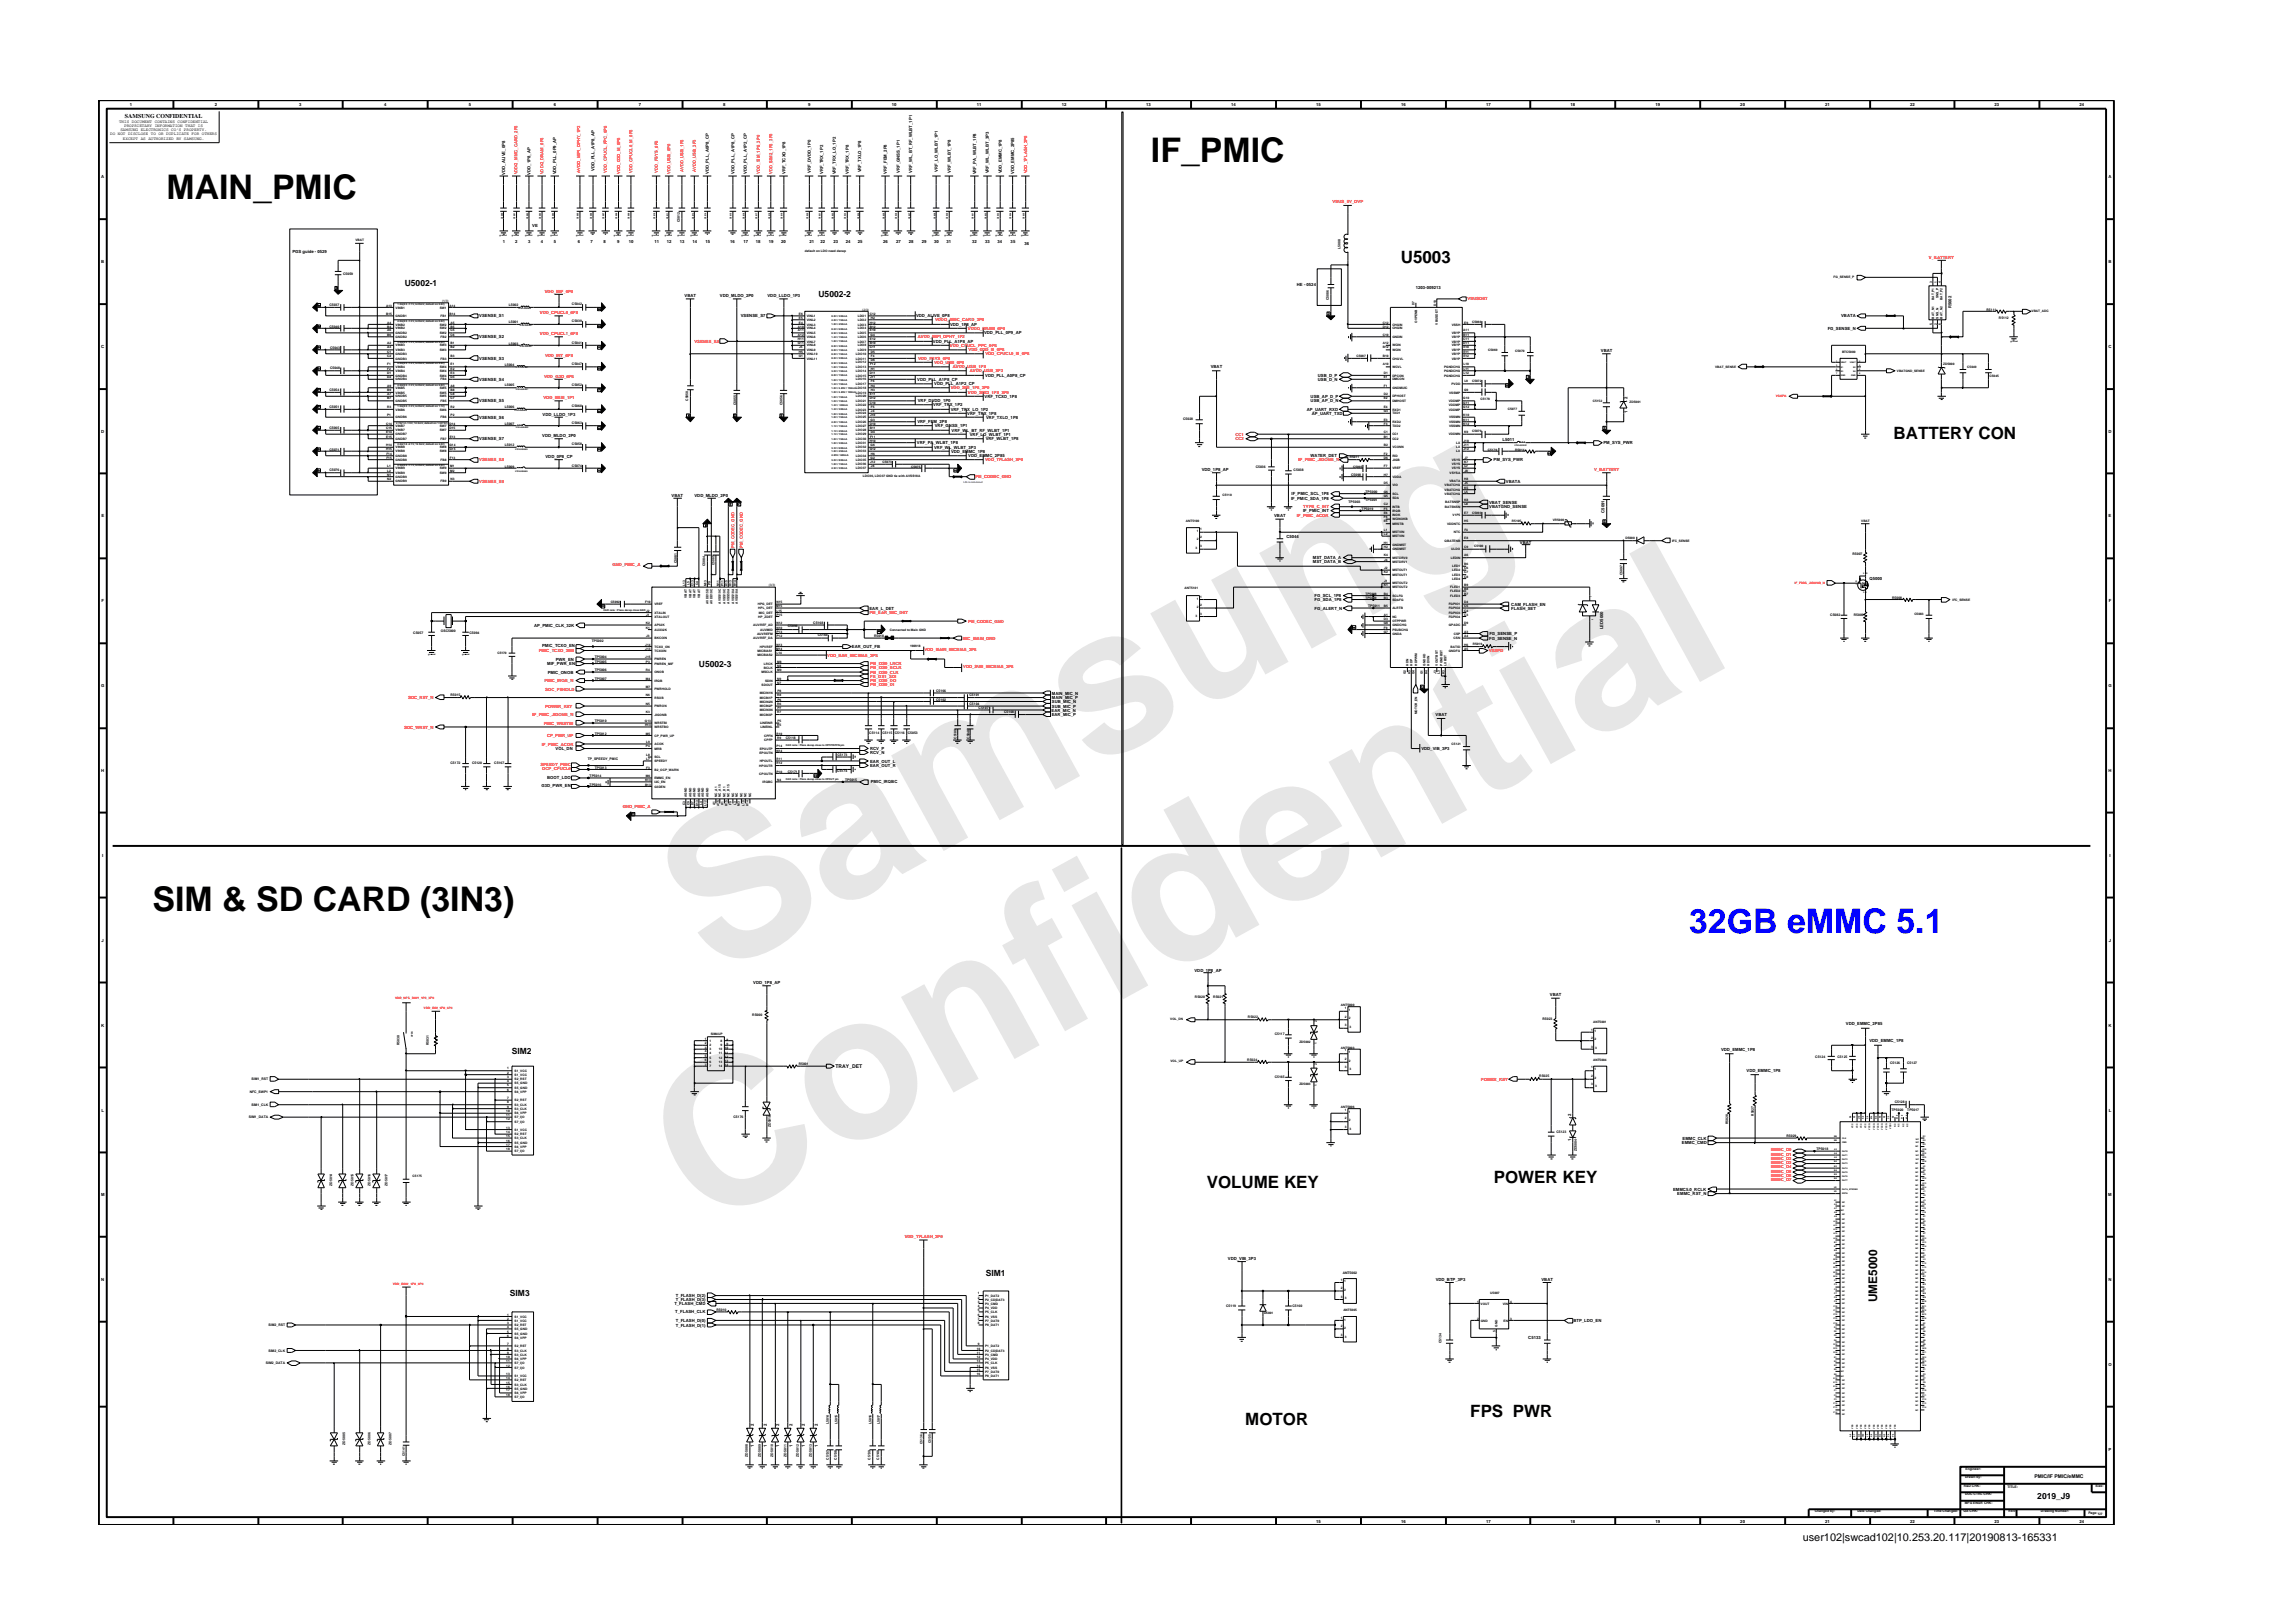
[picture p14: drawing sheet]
<svg xmlns="http://www.w3.org/2000/svg" width="297mm" height="210mm" viewBox="0 0 297 210" stroke-linecap="round" stroke-linejoin="round" font-family="sans-serif">
<defs><g id="words">
<g font-size="26.5" fill="#e6e6e6">
<text x="92.4" y="126.7" transform="rotate(-29 92.4 126.7)">Samsung</text>
<text x="91.1" y="159.4" transform="rotate(-29 91.1 159.4)">Confidential</text>
</g>
<g font-size="4.4">
<text x="149.1" y="20.9">IF_PMIC</text>
<text x="21.6" y="25.8">MAIN_PMIC</text>
<text x="19.8" y="118.1">SIM &amp; SD CARD (3IN3)</text>
</g>
<text font-size="4.4" fill="#00f" x="218.8" y="120.9">32GB eMMC 5.1</text>
<g font-size="2.2">
<text x="181.5" y="34.1">U5003</text>
<text x="245.3" y="56.8">BATTERY CON</text>
<text x="156.3" y="153.9">VOLUME KEY</text>
<text x="193.5" y="153.3">POWER KEY</text>
<text x="161.3" y="184.6">MOTOR</text>
<text x="190.5" y="183.5">FPS PWR</text>
</g>
<text font-size="1.5" x="243.2" y="168.7" transform="rotate(-90 243.2 168.7)">UME5000</text>
<text font-size="1.4" x="233.5" y="199.7">user102|swcad102|10.253.20.117|20190813-165331</text>
<g font-size="1.1">
<text x="52.4" y="37">U5002-1</text>
<text x="106" y="38.5">U5002-2</text>
<text x="90.5" y="86.4">U5002-3</text>
<text x="66.3" y="136.6">SIM2</text>
<text x="66.1" y="167.9">SIM3</text>
<text x="127.7" y="165.3">SIM1</text>
<text x="263.9" y="194.1">2019_J9</text>
</g>
<text font-size=".8" x="16.2" y="15.3">SAMSUNG CONFIDENTIAL</text>
<g font-size=".7">
<text x="108.2" y="138.4">TRAY_DET</text>
<text x="263.5" y="191.5">PMIC/IF PMIC/eMMC</text>
</g>
<g font-size=".5">
<text x="14.3" y="17.5">DO NOT DISCLOSE TO OR DUPLICATE FOR OTHERS</text>
<text x="15.4" y="15.9">THIS DOCUMENT CONTAINS CONFIDENTIAL</text>
<text x="15.6" y="17">SAMSUNG ELECTRONICS CO’S PROPERTY.</text>
<text x="16.1" y="16.4">PROPRIETARY INFORMATION THAT IS</text>
<text x="16.8" y="13.8">1</text>
<text x="27.8" y="13.8">2</text>
<text x="38.7" y="13.8">3</text>
<text x="49.7" y="13.8">4</text>
<text x="60.8" y="13.8">5</text>
<text x="71.8" y="13.8">6</text>
<text x="82.8" y="13.8">7</text>
<text x="93.7" y="13.8">8</text>
<text x="104.7" y="13.8">9</text>
<text x="115.5" y="13.8">10</text>
<text x="126.6" y="13.8">11</text>
<text x="137.6" y="13.8">12</text>
<text x="148.5" y="13.8">13</text>
<text x="159.5" y="13.8">14</text>
<text x="170.5" y="13.8">15</text>
<text x="181.5" y="13.8">16</text>
<text x="192.5" y="13.8">17</text>
<text x="203.4" y="13.8">18</text>
<text x="214.4" y="13.8">19</text>
<text x="225.4" y="13.8">20</text>
<text x="236.5" y="13.8">21</text>
<text x="247.5" y="13.8">22</text>
<text x="258.4" y="13.8">23</text>
<text x="269.4" y="13.8">24</text>
<text x="13.1" y="23.1">A</text>
<text x="15.9" y="18.1">EXCEPT AS AUTHORIZED BY SAMSUNG.</text>
<text x="65.4" y="22.6" transform="rotate(-90 65.4 22.6)">VDD_ALIVE_0P8</text>
<text x="68.7" y="22.6" transform="rotate(-90 68.7 22.6)">VDD_1P8_AP</text>
<text x="72" y="22.6" transform="rotate(-90 72 22.6)">VDD_PLL_0P9_AP</text>
<text x="77" y="22.1" transform="rotate(-90 77 22.1)">VDD_PLL_A1P8_AP</text>
<text x="91.8" y="22.5" transform="rotate(-90 91.8 22.5)">VDD_PLL_A0P8_CP</text>
<text x="95.1" y="22.5" transform="rotate(-90 95.1 22.5)">VDD_PLL_A1P8_CP</text>
<text x="96.7" y="22.5" transform="rotate(-90 96.7 22.5)">VDD_PLL_A1P2_CP</text>
<text x="101.7" y="22.5" transform="rotate(-90 101.7 22.5)">VRF_TCXO_1P8</text>
<text x="105" y="22.4" transform="rotate(-90 105 22.4)">VRF_DVDD_1P0</text>
<text x="106.7" y="22.6" transform="rotate(-90 106.7 22.6)">VRF_TRX_1P2</text>
<text x="108.3" y="22.6" transform="rotate(-90 108.3 22.6)">VRF_TRX_LO_1P2</text>
<text x="110" y="22.6" transform="rotate(-90 110 22.6)">VRF_TRX_1P8</text>
<text x="111.6" y="22.3" transform="rotate(-90 111.6 22.3)">VRF_TXLO_1P8</text>
<text x="114.9" y="22.5" transform="rotate(-90 114.9 22.5)">VRF_FEM_2P8</text>
<text x="116.6" y="22.4" transform="rotate(-90 116.6 22.4)">VRF_GNSS_1P1</text>
<text x="118.2" y="22.4" transform="rotate(-90 118.2 22.4)">VRF_WL_BT_RF_WLBT_1P1</text>
<text x="121.5" y="22.3" transform="rotate(-90 121.5 22.3)">VRF_LO_WLBT_1P1</text>
<text x="123.2" y="22.4" transform="rotate(-90 123.2 22.4)">VRF_WLBT_1P8</text>
<text x="126.5" y="22.6" transform="rotate(-90 126.5 22.6)">VRF_PA_WLBT_1P8</text>
<text x="128.1" y="22.5" transform="rotate(-90 128.1 22.5)">VRF_WL_WLBT_3P3</text>
<text x="129.8" y="22.5" transform="rotate(-90 129.8 22.5)">VDD_EMMC_1P8</text>
<text x="131.4" y="22.5" transform="rotate(-90 131.4 22.5)">VDD_EMMC_2P85</text>
<text x="273.1" y="23.1">A</text>
<text x="68.9" y="29.4">VE</text>
<text x="13.1" y="34.1">B</text>
<text x="37.9" y="32.8">PGS guide - 0529</text>
<text x="65.1" y="31.5">1</text>
<text x="66.7" y="31.5">2</text>
<text x="68.4" y="31.5">3</text>
<text x="70" y="31.5">4</text>
<text x="71.7" y="31.5">5</text>
<text x="74.9" y="31.4">6</text>
<text x="76.5" y="31.4">7</text>
<text x="78.2" y="31.4">8</text>
<text x="80" y="31.4">9</text>
<text x="81.5" y="31.4">10</text>
<text x="84.8" y="31.4">11</text>
<text x="86.4" y="31.4">12</text>
<text x="88.1" y="31.4">13</text>
<text x="89.7" y="31.4">14</text>
<text x="91.4" y="31.4">15</text>
<text x="94.6" y="31.4">16</text>
<text x="96.3" y="31.4">17</text>
<text x="97.9" y="31.4">18</text>
<text x="99.6" y="31.4">19</text>
<text x="101.2" y="31.4">20</text>
<text x="104.8" y="31.4">21</text>
<text x="106.3" y="31.4">22</text>
<text x="108" y="31.4">23</text>
<text x="109.6" y="31.4">24</text>
<text x="111.1" y="31.4">25</text>
<text x="114.4" y="31.5">26</text>
<text x="116.1" y="31.5">27</text>
<text x="117.7" y="31.5">28</text>
<text x="119.4" y="31.5">29</text>
<text x="121" y="31.5">30</text>
<text x="122.6" y="31.5">31</text>
<text x="125.9" y="31.5">32</text>
<text x="127.6" y="31.5">33</text>
<text x="129.2" y="31.5">34</text>
<text x="130.9" y="31.5">35</text>
<text x="132.7" y="31.7">36</text>
<text x="273.1" y="34.1">B</text>
<text x="62.1" y="41.1">VSENSE_S1</text>
<text x="88.7" y="38.5">VBAT</text>
<text x="93.3" y="38.5">VDD_MLDO_2P0</text>
<text x="96" y="41.1">VSENSE_S7</text>
<text x="99.4" y="38.5">VDD_LLDO_1P3</text>
<text x="118.7" y="41.1">VDD_ALIVE_0P8</text>
<text x="168" y="37">HE - 0524</text>
<text x="183.4" y="37.5">1203-009213</text>
<text x="238.5" y="41.1">VBATA</text>
<text x="252.8" y="40" transform="rotate(-90 252.8 40)">R5002</text>
<text x="13.1" y="45.1">C</text>
<text x="62.1" y="46.6">VSENSE_S3</text>
<text x="62.1" y="43.8">VSENSE_S2</text>
<text x="120.8" y="44.4">VDD_PLL_A1P8_AP</text>
<text x="123.1" y="42.2">VDD_1P8_AP</text>
<text x="127.5" y="43.3">VDD_PLL_0P9_AP</text>
<text x="156.8" y="47.7">VBAT</text>
<text x="207.4" y="45.6">VBAT</text>
<text x="236.8" y="42.7">FG_SENSE_N</text>
<text x="273.1" y="45.1">C</text>
<text x="62.1" y="49.3">VSENSE_S4</text>
<text x="62.1" y="52.1">VSENSE_S5</text>
<text x="70.3" y="53.9">VDD_LLDO_1P3</text>
<text x="118.8" y="49.3">VDD_PLL_A1P8_CP</text>
<text x="118.9" y="52.1">VRF_DVDD_1P0</text>
<text x="120.9" y="52.6">VRF_TRX_1P2</text>
<text x="121" y="49.9">VDD_PLL_A1P2_CP</text>
<text x="123.2" y="53.2">VRF_TRX_LO_1P2</text>
<text x="125.3" y="53.7">VRF_TRX_1P8</text>
<text x="127.5" y="51.5">VRF_TCXO_1P8</text>
<text x="127.6" y="48.8">VDD_PLL_A0P8_CP</text>
<text x="169.3" y="53.2">AP_UART_RXD</text>
<text x="169.8" y="51.5">USB_AP_D_P</text>
<text x="169.8" y="52.1">USB_AP_D_N</text>
<text x="169.9" y="53.7">AP_UART_TXD</text>
<text x="170.7" y="48.8">USB_D_P</text>
<text x="170.7" y="49.3">USB_D_N</text>
<text x="210.8" y="53.5" transform="rotate(-90 210.8 53.5)">1</text>
<text x="210.8" y="51.7" transform="rotate(-90 210.8 51.7)">2</text>
<text x="13.1" y="56.1">D</text>
<text x="62.1" y="54.2">VSENSE_S6</text>
<text x="62.1" y="57">VSENSE_S7</text>
<text x="70.2" y="56.6">VDD_MLDO_2P0</text>
<text x="70.7" y="59.3">VDD_0P8_CP</text>
<text x="118.8" y="57.5">VRF_PA_WLBT_1P8</text>
<text x="118.8" y="54.8">VRF_FEM_2P8</text>
<text x="121" y="58.1">VRF_WL_WLBT_3P3</text>
<text x="121.1" y="55.3">VRF_GNSS_1P1</text>
<text x="123.2" y="58.6">VDD_EMMC_1P8</text>
<text x="123.3" y="55.9">VRF_WL_BT_RF_WLBT_1P1</text>
<text x="125.4" y="59.2">VDD_EMMC_2P85</text>
<text x="125.6" y="56.4">VRF_LO_WLBT_1P1</text>
<text x="127.7" y="57">VRF_WLBT_1P8</text>
<text x="127.7" y="54.2">VRF_TXLO_1P8</text>
<text x="169.8" y="59.2">WATER_DET</text>
<text x="193.5" y="59.7">PM_SYS_PWR</text>
<text x="194.6" y="57.1">L5011</text>
<text x="207.7" y="57.5">PM_SYS_PWR</text>
<text x="273.1" y="56.1">D</text>
<text x="87" y="64.3">VBAT</text>
<text x="90" y="64.3">VDD_MLDO_2P0</text>
<text x="155.7" y="61">VDD_1P8_AP</text>
<text x="167.2" y="64.7">IF_PMIC_SDA_1P8</text>
<text x="167.3" y="64.2">IF_PMIC_SCL_1P8</text>
<text x="192.9" y="65.3">VBAT_SENSE</text>
<text x="192.9" y="65.8">VBATGND_SENSE</text>
<text x="195.1" y="62.5">VBATA</text>
<text x="13.1" y="67">E</text>
<text x="165.1" y="67">VBAT</text>
<text x="166.7" y="69.7">C5044</text>
<text x="168.8" y="66.4">IF_PMIC_INT</text>
<text x="196.9" y="70.5">VBAT</text>
<text x="207.9" y="66.4" transform="rotate(-90 207.9 66.4)">C5091</text>
<text x="273.1" y="67">E</text>
<text x="170.1" y="73">MST_DATA_B</text>
<text x="170.1" y="72.4">MST_DATA_A</text>
<text x="170.3" y="77.4">FG_SCL_1P8</text>
<text x="170.3" y="77.9">FG_SDA_1P8</text>
<text x="242.2" y="75.1">Q5000</text>
<text x="13.2" y="78">F</text>
<text x="69.2" y="81.2">AP_PMIC_CLK_32K</text>
<text x="70.2" y="83.8">PMIC_TCXO_EN</text>
<text x="110.3" y="83.9">EAR_OUT_FB</text>
<text x="112.6" y="79">EAR_L_DET</text>
<text x="170.3" y="79">FG_ALERT_N</text>
<text x="192.9" y="82.9">FG_SENSE_N</text>
<text x="192.9" y="82.3">FG_SENSE_P</text>
<text x="195.8" y="78.5">CAM_FLASH_EN</text>
<text x="195.8" y="79">FLASH_SET</text>
<text x="207.7" y="81.5" transform="rotate(-90 207.7 81.5)">LED5000</text>
<text x="273.2" y="78">F</text>
<text x="13.1" y="89">G</text>
<text x="70.9" y="86.2">MIF_PWR_EN</text>
<text x="71" y="87.3">PMIC_ONOB</text>
<text x="72" y="85.6">PWR_EN</text>
<text x="136.3" y="90">MAIN_MIC_N</text>
<text x="273.1" y="89">G</text>
<text x="136.2" y="92.2">EAR_MIC_N</text>
<text x="136.2" y="92.8">EAR_MIC_P</text>
<text x="136.3" y="91.7">SUB_MIC_P</text>
<text x="136.3" y="91.1">SUB_MIC_N</text>
<text x="136.3" y="90.6">MAIN_MIC_P</text>
<text x="186" y="92.8">VBAT</text>
<text x="13.1" y="100.1">H</text>
<text x="70.2" y="102">G3D_PWR_EN</text>
<text x="70.9" y="100.9">BOOT_LDO</text>
<text x="72" y="97.2">VOL_DN</text>
<text x="112.7" y="98.8">EAR_OUT_L</text>
<text x="112.7" y="99.4">EAR_OUT_R</text>
<text x="112.7" y="97.2">RCV_P</text>
<text x="112.7" y="97.7">RCV_N</text>
<text x="112.8" y="101.5">PMIC_IRQBC</text>
<text x="184.1" y="97.2">VDD_VIB_3P3</text>
<text x="273.1" y="100.1">H</text>
<text x="13.2" y="111">I</text>
<text x="273.3" y="111">I</text>
<text x="13.2" y="122">J</text>
<text x="154.7" y="125.9">VDD_1P8_AP</text>
<text x="273.2" y="122">J</text>
<text x="97.6" y="127.5">VDD_1P8_AP</text>
<text x="200.8" y="129.1">VBAT</text>
<text x="13.1" y="133">K</text>
<text x="222.9" y="136.1">VDD_EMMC_1P8</text>
<text x="239.1" y="132.8">VDD_EMMC_2P85</text>
<text x="242.2" y="135">VDD_EMMC_1P8</text>
<text x="273.1" y="133">K</text>
<text x="13.2" y="144">L</text>
<text x="226.2" y="138.9">VDD_EMMC_1P8</text>
<text x="273.2" y="144">L</text>
<text x="203.5" y="147.9" transform="rotate(-90 203.5 147.9)">1</text>
<text x="203.5" y="144.6" transform="rotate(-90 203.5 144.6)">2</text>
<text x="217.9" y="148.2">EMMC_CMD</text>
<text x="218" y="147.6">EMMC_CLK</text>
<text x="13.1" y="154.9">M</text>
<text x="216.7" y="154.2">EMMC5.0_RCLK</text>
<text x="217.3" y="154.8">EMMC_RST_N</text>
<text x="273.1" y="154.9">M</text>
<text x="13.1" y="165.9">N</text>
<text x="159.1" y="163.2">VDD_VIB_3P3</text>
<text x="186" y="165.9">VDD_BTP_3P3</text>
<text x="199.7" y="165.9">VBAT</text>
<text x="273.1" y="165.9">N</text>
<text x="87.4" y="169.1">T_FLASH_CMD</text>
<text x="87.5" y="170.1">T_FLASH_CLK</text>
<text x="87.5" y="171.3">T_FLASH_D(0)</text>
<text x="87.5" y="168.5">T_FLASH_D(3)</text>
<text x="87.5" y="171.8">T_FLASH_D(1)</text>
<text x="87.5" y="168">T_FLASH_D(2)</text>
<text x="198" y="173.4">C5133</text>
<text x="203.8" y="171.3">BTP_LDO_EN</text>
<text x="273.1" y="176.9">O</text>
<text x="97.6" y="184.7" transform="rotate(-90 97.6 184.7)">2</text>
<text x="99.3" y="184.7" transform="rotate(-90 99.3 184.7)">2</text>
<text x="101" y="184.7" transform="rotate(-90 101 184.7)">2</text>
<text x="102.6" y="184.7" transform="rotate(-90 102.6 184.7)">2</text>
<text x="104.3" y="184.7" transform="rotate(-90 104.3 184.7)">2</text>
<text x="105.9" y="184.7" transform="rotate(-90 105.9 184.7)">2</text>
<text x="97.6" y="187.5" transform="rotate(-90 97.6 187.5)">1</text>
<text x="99.3" y="187.5" transform="rotate(-90 99.3 187.5)">1</text>
<text x="101" y="187.5" transform="rotate(-90 101 187.5)">1</text>
<text x="102.6" y="187.5" transform="rotate(-90 102.6 187.5)">1</text>
<text x="104.3" y="187.5" transform="rotate(-90 104.3 187.5)">1</text>
<text x="105.9" y="187.5" transform="rotate(-90 105.9 187.5)">1</text>
<text x="273.1" y="187.9">P</text>
<text x="170.5" y="197.2">15</text>
<text x="181.5" y="197.2">16</text>
<text x="192.5" y="197.2">17</text>
<text x="203.4" y="197.2">18</text>
<text x="214.4" y="197.2">19</text>
<text x="225.4" y="197.2">20</text>
<text x="236.5" y="197.2">21</text>
<text x="247.5" y="197.2">22</text>
<text x="258.4" y="197.2">23</text>
<text x="269.4" y="197.2">24</text>
</g>
<g font-size=".5" fill="#f00">
<text x="67" y="22.6" transform="rotate(-90 67 22.6)">VDDQ_MMC_CARD_2P8</text>
<text x="70.4" y="22.6" transform="rotate(-90 70.4 22.6)">VDDQ_DRAM_0P6</text>
<text x="75.2" y="22.4" transform="rotate(-90 75.2 22.4)">AVDD_MIPI_DPHY_1P2</text>
<text x="78.6" y="22.4" transform="rotate(-90 78.6 22.4)">VDD_CPUCL_PPC_0P8</text>
<text x="80.3" y="22.5" transform="rotate(-90 80.3 22.5)">VDD_G3D_M_0P8</text>
<text x="81.9" y="22.4" transform="rotate(-90 81.9 22.4)">VDD_CPUCL0_M_0P8</text>
<text x="85.2" y="22.4" transform="rotate(-90 85.2 22.4)">VDD_FSYS_0P8</text>
<text x="86.8" y="22.6" transform="rotate(-90 86.8 22.6)">VDD_USB_0P9</text>
<text x="88.5" y="22.3" transform="rotate(-90 88.5 22.3)">AVDD_USB_1P8</text>
<text x="90.1" y="22.3" transform="rotate(-90 90.1 22.3)">AVDD_USB_3P3</text>
<text x="98.4" y="22.5" transform="rotate(-90 98.4 22.5)">VDD_SIM_1P8_3P0</text>
<text x="100.1" y="22.6" transform="rotate(-90 100.1 22.6)">VDD_SIM2_1P8_3P0</text>
<text x="133.1" y="22.5" transform="rotate(-90 133.1 22.5)">VDD_TFLASH_3P0</text>
<text x="172.6" y="26.3">VBUS_5V_OVP</text>
<text x="249.9" y="33.6">V_BATTERY</text>
<text x="69.9" y="40.7">VDD_CPUCL0_0P8</text>
<text x="70.6" y="37.9">VDD_MIF_0P8</text>
<text x="121.1" y="41.6">VDDQ_MMC_CARD_2P8</text>
<text x="190.1" y="38.9">VBUSDET</text>
<text x="69.9" y="43.4">VDD_CPUCL1_0P8</text>
<text x="70.6" y="46.2">VDD_INT_0P8</text>
<text x="90" y="44.4">VSENSE_S8</text>
<text x="118.9" y="43.7">AVDD_MIPI_DPHY_1P2</text>
<text x="118.9" y="46.6">VDD_FSYS_0P8</text>
<text x="121" y="47.1">VDD_USB_0P9</text>
<text x="123.1" y="44.9">VDD_CPUCL_PPC_0P8</text>
<text x="123.4" y="47.7">AVDD_USB_1P8</text>
<text x="125.4" y="42.7">VDDQ_DRAM_0P6</text>
<text x="125.5" y="45.5">VDD_G3D_M_0P8</text>
<text x="127.6" y="46">VDD_CPUCL0_M_0P8</text>
<text x="70.4" y="51.7">VDD_MEM_1P1</text>
<text x="70.5" y="48.9">VDD_G3D_0P8</text>
<text x="123.2" y="50.4">VDD_SIM_1P8_3P0</text>
<text x="125.4" y="51">VDD_SIM2_1P8_3P0</text>
<text x="125.6" y="48.2">AVDD_USB_3P3</text>
<text x="62.1" y="59.7">VSENSE_S8</text>
<text x="127.6" y="59.7">VDD_TFLASH_3P0</text>
<text x="160" y="57">CC2</text>
<text x="160" y="56.4">CC1</text>
<text x="168.2" y="59.7">IF_PMIC_JIGONB_N</text>
<text x="62.1" y="62.5">VSENSE_S9</text>
<text x="126.4" y="62">PM_CODEC_GND</text>
<text x="168.8" y="65.8">TYPE_C_INT</text>
<text x="206.5" y="61">V_BATTERY</text>
<text x="95.1" y="71" transform="rotate(-90 95.1 71)">PM_CODEC_GND</text>
<text x="96.2" y="71" transform="rotate(-90 96.2 71)">PM_CODEC_GND</text>
<text x="168" y="66.9">IF_PMIC_ACOK</text>
<text x="79.4" y="73.4">GND_PMIC_A</text>
<text x="112.6" y="79.6">PM_EAR_MIC_DET</text>
<text x="124.7" y="82.9">MIC_MAIN_GND</text>
<text x="125.4" y="80.7">PM_CODEC_GND</text>
<text x="69.8" y="84.5">PMIC_TCXO_26M</text>
<text x="70.5" y="88.4">PMIC_IRQB_N</text>
<text x="70.6" y="89.5">SOC_PSHOLD</text>
<text x="107.2" y="85.1">VDD_EAR_MICBIAS_2P8</text>
<text x="112.7" y="86.2">PM_I2S0_LRCK</text>
<text x="112.7" y="87.3">PM_I2S0_CLK</text>
<text x="112.7" y="86.7">PM_I2S0_BCLK</text>
<text x="112.7" y="88.4">PM_I2S0_DO</text>
<text x="112.7" y="87.8">FB_I2S1_SDI</text>
<text x="112.7" y="88.9">PM_I2S0_DI</text>
<text x="119.7" y="84.4">VDD_MAIN_MICBIAS_2P8</text>
<text x="124.8" y="86.6">VDD_SUB_MICBIAS_2P8</text>
<text x="192.9" y="84.5">VSSFG</text>
<text x="52.3" y="94.4">SOC_WRST_N</text>
<text x="52.9" y="90.6">SOC_RST_N</text>
<text x="69" y="92.8">IF_PMIC_JIGONB_N</text>
<text x="70.4" y="93.9">PMIC_WRSTBI</text>
<text x="70.6" y="91.7">POWER_KEY</text>
<text x="70.9" y="95.5">CP_PWR_UP</text>
<text x="70" y="99.3">SPEEDY_PMIC</text>
<text x="70.2" y="96.6">IF_PMIC_ACOK</text>
<text x="70.2" y="99.8">OCP_CPUCL0</text>
<text x="80.7" y="104.7">GND_PMIC_A</text>
<text x="191.8" y="140">POWER_KEY</text>
<text x="229.4" y="149.2">EMMC_D0</text>
<text x="229.4" y="149.7">EMMC_D1</text>
<text x="229.4" y="150.3">EMMC_D2</text>
<text x="229.4" y="150.9">EMMC_D3</text>
<text x="229.4" y="151.4">EMMC_D4</text>
<text x="229.4" y="152">EMMC_D5</text>
<text x="229.4" y="152.5">EMMC_D6</text>
<text x="229.4" y="153.1">EMMC_D7</text>
<text x="117.2" y="160.3">VDD_TFLASH_3P0</text>
</g>
<g font-size=".4">
<text x="88.1" y="28.8" transform="rotate(-90 88.1 28.8)">C5012</text>
<text x="44.5" y="35.6">C5059</text>
<text x="46" y="31.2">VBAT</text>
<text x="104.3" y="32.6">default on LDO need decap</text>
<text x="173.7" y="32.3" transform="rotate(-90 173.7 32.3)">L5008</text>
<text x="42.7" y="39.7">C5037</text>
<text x="50" y="40.8">B15</text>
<text x="50" y="39.7">A13</text>
<text x="50.1" y="41.9">A4</text>
<text x="51.3" y="41.1">GNDB1</text>
<text x="51.3" y="40">VINB1</text>
<text x="57" y="40">SW1</text>
<text x="57.1" y="41.1">FB1</text>
<text x="57.3" y="39.1">(1/3)</text>
<text x="58.2" y="39.7">A14</text>
<text x="58.2" y="40.8">B14</text>
<text x="58.4" y="41.9">A5</text>
<text x="65.9" y="39.7">L5002</text>
<text x="65.9" y="41.9">L5001</text>
<text x="74.1" y="41.8">C5039</text>
<text x="74.1" y="39.5">C5042</text>
<text x="103.5" y="40.8">E6</text>
<text x="103.5" y="41.9">E4</text>
<text x="103.5" y="41.3">E5</text>
<text x="104.5" y="41.1">VINL1</text>
<text x="104.5" y="41.6">VINL2</text>
<text x="111.1" y="41.6">LDO2</text>
<text x="111.1" y="41.1">LDO1</text>
<text x="111.7" y="40.2">(2/3)</text>
<text x="112.7" y="41.9">H12</text>
<text x="112.7" y="40.8">C12</text>
<text x="112.8" y="41.3">H2</text>
<text x="172.2" y="38.9" transform="rotate(-90 172.2 38.9)">C5086</text>
<text x="179.1" y="41.9">C12</text>
<text x="183.2" y="39.5" transform="rotate(-90 183.2 39.5)">D7</text>
<text x="183.6" y="41.8" transform="rotate(-90 183.6 41.8)">OVPENB</text>
<text x="186" y="39.6" transform="rotate(-90 186 39.6)">D10</text>
<text x="189.7" y="41.9">E9</text>
<text x="190.7" y="41.9">C5066</text>
<text x="237.5" y="36.1">FG_SENSE_P</text>
<text x="250.3" y="36.6" transform="rotate(-90 250.3 36.6)">3</text>
<text x="250.5" y="41.3" transform="rotate(-90 250.5 41.3)">BAT_N1</text>
<text x="250.5" y="38.9" transform="rotate(-90 250.5 38.9)">BAT_P1</text>
<text x="250.9" y="36.6" transform="rotate(-90 250.9 36.6)">1</text>
<text x="251.1" y="41.3" transform="rotate(-90 251.1 41.3)">SNS_N</text>
<text x="251.1" y="38.6" transform="rotate(-90 251.1 38.6)">SNS_P</text>
<text x="251.4" y="36.6" transform="rotate(-90 251.4 36.6)">4</text>
<text x="251.6" y="41.3" transform="rotate(-90 251.6 41.3)">BAT_N2</text>
<text x="251.6" y="38.9" transform="rotate(-90 251.6 38.9)">BAT_P2</text>
<text x="257.3" y="40.2">R5111</text>
<text x="258.9" y="41.3">R5112</text>
<text x="263.2" y="40.5">VBAT_ADC</text>
<text x="42.7" y="42.4">C5040</text>
<text x="42.8" y="45.2">C5043</text>
<text x="42.8" y="47.9">C5048</text>
<text x="50.1" y="44.6">A2</text>
<text x="50.1" y="45.1">A3</text>
<text x="50.1" y="42.9">A6</text>
<text x="50.1" y="42.4">B4</text>
<text x="50.1" y="45.7">C1</text>
<text x="50.1" y="46.2">C2</text>
<text x="50.1" y="43.5">B6</text>
<text x="50.2" y="47.9">F2</text>
<text x="50.2" y="47.3">F1</text>
<text x="51.3" y="43.3">GNDB2</text>
<text x="51.3" y="42.7">VINB2</text>
<text x="51.3" y="44.9">VINB3</text>
<text x="51.3" y="45.5">VINB3</text>
<text x="51.3" y="42.2">VINB2</text>
<text x="51.3" y="43.8">GNDB2</text>
<text x="51.3" y="46">GNDB3</text>
<text x="51.3" y="46.6">GNDB3</text>
<text x="51.3" y="47.7">VINB4</text>
<text x="57" y="42.2">SW2</text>
<text x="57" y="42.7">SW2</text>
<text x="57" y="44.9">SW3</text>
<text x="57" y="45.5">SW3</text>
<text x="57" y="47.7">SW4</text>
<text x="57" y="43.3">SW2</text>
<text x="57.1" y="46.6">FB3</text>
<text x="57.1" y="43.8">FB2</text>
<text x="58.4" y="42.4">B5</text>
<text x="58.4" y="45.1">B2</text>
<text x="58.4" y="46.2">B3</text>
<text x="58.4" y="44.6">B1</text>
<text x="58.4" y="42.9">C5</text>
<text x="58.4" y="43.5">C6</text>
<text x="58.4" y="47.3">E1</text>
<text x="58.4" y="47.9">E2</text>
<text x="65.4" y="47.4">L5004</text>
<text x="65.9" y="44.6">L5003</text>
<text x="74.1" y="47.3">C5047</text>
<text x="74.1" y="44.5">C5041</text>
<text x="103.4" y="44.6">G11</text>
<text x="103.4" y="44">H11</text>
<text x="103.4" y="42.4">A10</text>
<text x="103.4" y="42.9">A11</text>
<text x="103.4" y="43.5">A12</text>
<text x="103.5" y="46.2">G1</text>
<text x="103.5" y="45.7">H5</text>
<text x="103.5" y="45.1">J5</text>
<text x="104.5" y="44.4">VINL7</text>
<text x="104.5" y="46.6">VINL11</text>
<text x="104.5" y="44.9">VINL8</text>
<text x="104.5" y="46">VINL10</text>
<text x="104.5" y="42.2">VINL3</text>
<text x="104.5" y="45.5">VINL9</text>
<text x="104.5" y="42.7">VINL4</text>
<text x="104.5" y="43.3">VINL5</text>
<text x="104.5" y="43.8">VINL6</text>
<text x="110.9" y="47.7">LDO13</text>
<text x="110.9" y="46.6">LDO11</text>
<text x="110.9" y="46">LDO10</text>
<text x="110.9" y="47.1">LDO12</text>
<text x="111.1" y="43.8">LDO6</text>
<text x="111.1" y="42.2">LDO3</text>
<text x="111.1" y="43.3">LDO5</text>
<text x="111.1" y="44.4">LDO7</text>
<text x="111.1" y="42.7">LDO4</text>
<text x="111.1" y="45.5">LDO9</text>
<text x="111.1" y="44.9">LDO8</text>
<text x="112.7" y="42.4">B12</text>
<text x="112.7" y="45.1">C11</text>
<text x="112.7" y="44.6">B10</text>
<text x="112.7" y="42.9">E10</text>
<text x="112.7" y="44">E12</text>
<text x="112.7" y="47.3">F12</text>
<text x="112.8" y="43.5">G4</text>
<text x="112.8" y="47.9">H1</text>
<text x="112.8" y="45.7">D5</text>
<text x="112.8" y="46.8">D6</text>
<text x="112.8" y="46.2">F4</text>
<text x="175.7" y="46.3">C5087</text>
<text x="179.1" y="45.1">B12</text>
<text x="179.1" y="46.2">B10</text>
<text x="179.1" y="42.4">D12</text>
<text x="179.1" y="43.5">C10</text>
<text x="179.1" y="44.6">A12</text>
<text x="179.1" y="47.3">A10</text>
<text x="180.4" y="45.5">WCIN</text>
<text x="180.4" y="42.2">CHGIN</text>
<text x="180.4" y="46.6">CHGVL</text>
<text x="180.4" y="42.7">CHGIN</text>
<text x="180.4" y="43.8">GNDIN</text>
<text x="180.4" y="44.9">WCIN</text>
<text x="180.4" y="47.7">WCVL</text>
<text x="186.3" y="42" transform="rotate(-90 186.3 42)">VBUSDET</text>
<text x="187.1" y="47.7">PGNDCHG</text>
<text x="188.1" y="43.8">VBYP</text>
<text x="188.1" y="44.4">VBYP</text>
<text x="188.1" y="44.9">VBYP</text>
<text x="188.1" y="43.3">VBYP</text>
<text x="188.1" y="42.2">VSSH</text>
<text x="188.1" y="45.5">VBYP</text>
<text x="188.1" y="46">VBYP</text>
<text x="188.1" y="46.6">VBYP</text>
<text x="189.6" y="43.5">B11</text>
<text x="189.6" y="44">C11</text>
<text x="189.6" y="44.6">D11</text>
<text x="189.6" y="42.9">A11</text>
<text x="189.6" y="45.1">E10</text>
<text x="189.6" y="45.7">E11</text>
<text x="189.6" y="46.2">E12</text>
<text x="189.6" y="47.3">L10</text>
<text x="189.6" y="47.9">L11</text>
<text x="192.8" y="45.5">C5069</text>
<text x="196.3" y="45.6">C5070</text>
<text x="222.2" y="47.7">VBAT_SENSE</text>
<text x="238.6" y="45.7">BTC5000</text>
<text x="250.3" y="42.1" transform="rotate(-90 250.3 42.1)">5</text>
<text x="250.9" y="42.1" transform="rotate(-90 250.9 42.1)">2</text>
<text x="251.4" y="42.1" transform="rotate(-90 251.4 42.1)">6</text>
<text x="251.7" y="47.2">ZD5000</text>
<text x="254.8" y="47.6">C5049</text>
<text x="42.7" y="50.7">C5054</text>
<text x="42.7" y="52.9">C5051</text>
<text x="50.1" y="51.2">A7</text>
<text x="50.1" y="50.6">B9</text>
<text x="50.1" y="50.1">A9</text>
<text x="50.1" y="49">D2</text>
<text x="50.1" y="51.7">B7</text>
<text x="50.1" y="48.4">D1</text>
<text x="50.1" y="52.8">R3</text>
<text x="50.2" y="53.9">P1</text>
<text x="51.3" y="51.5">GNDB5</text>
<text x="51.3" y="48.2">VINB4</text>
<text x="51.3" y="49.3">GNDB4</text>
<text x="51.3" y="52.1">GNDB5</text>
<text x="51.3" y="51">VINB5</text>
<text x="51.3" y="50.4">VINB5</text>
<text x="51.3" y="48.8">GNDB4</text>
<text x="51.3" y="53.2">VINB6</text>
<text x="57" y="50.4">SW5</text>
<text x="57" y="48.2">SW4</text>
<text x="57" y="48.8">SW4</text>
<text x="57" y="51">SW5</text>
<text x="57" y="51.5">SW5</text>
<text x="57" y="53.2">SW6</text>
<text x="57.1" y="49.3">FB4</text>
<text x="57.1" y="52.1">FB5</text>
<text x="58.4" y="50.1">A8</text>
<text x="58.4" y="49">D3</text>
<text x="58.4" y="50.6">B8</text>
<text x="58.4" y="51.7">C7</text>
<text x="58.4" y="51.2">C8</text>
<text x="58.4" y="52.8">R2</text>
<text x="58.4" y="48.4">E3</text>
<text x="58.4" y="53.9">P2</text>
<text x="65.4" y="52.9">L5006</text>
<text x="65.4" y="50.1">L5005</text>
<text x="74.1" y="50">C5052</text>
<text x="74.1" y="52.8">C5060</text>
<text x="89.2" y="51.9" transform="rotate(-90 89.2 51.9)">C5050</text>
<text x="95.4" y="52.5" transform="rotate(-90 95.4 52.5)">C5055</text>
<text x="101.4" y="52.5" transform="rotate(-90 101.4 52.5)">C5056</text>
<text x="110.9" y="49.3">LDO16</text>
<text x="110.9" y="48.2">LDO14</text>
<text x="110.9" y="53.2">LDO23</text>
<text x="110.9" y="49.9">LDO17</text>
<text x="110.9" y="51">LDO19</text>
<text x="110.9" y="50.4">LDO18</text>
<text x="110.9" y="51.5">LDO20</text>
<text x="110.9" y="52.6">LDO22</text>
<text x="110.9" y="48.8">LDO15</text>
<text x="110.9" y="52.1">LDO21</text>
<text x="110.9" y="53.7">LDO24</text>
<text x="112.7" y="52.3">C10</text>
<text x="112.7" y="48.4">D11</text>
<text x="112.7" y="51.7">D12</text>
<text x="112.7" y="51.2">E11</text>
<text x="112.7" y="53.9">J10</text>
<text x="112.7" y="49">J11</text>
<text x="112.8" y="50.6">H3</text>
<text x="112.8" y="50.1">H4</text>
<text x="112.8" y="52.8">F5</text>
<text x="112.8" y="49.5">F6</text>
<text x="112.8" y="53.4">J4</text>
<text x="179.2" y="53.4">G3</text>
<text x="179.3" y="48.4">D1</text>
<text x="179.3" y="51.2">D2</text>
<text x="179.3" y="49">E1</text>
<text x="179.3" y="51.7">E2</text>
<text x="179.3" y="52.8">E4</text>
<text x="179.3" y="50.1">F1</text>
<text x="180.4" y="48.8">DPCON</text>
<text x="180.4" y="49.3">DMCON</text>
<text x="180.4" y="53.7">TXD1</text>
<text x="180.4" y="50.4">GNDMUIC</text>
<text x="180.4" y="52.1">DMHOST</text>
<text x="180.4" y="53.2">RXD1</text>
<text x="180.4" y="51.5">DPHOST</text>
<text x="187.1" y="48.2">PGNDCHG</text>
<text x="187.1" y="48.8">PGNDCHG</text>
<text x="187.7" y="52.1">VDDMP</text>
<text x="187.7" y="52.6">VDDMP</text>
<text x="187.7" y="53.2">VDDMP</text>
<text x="187.7" y="51">VSSMP</text>
<text x="188" y="49.9">PVDD</text>
<text x="189.5" y="51.7">G10</text>
<text x="189.5" y="52.3">G11</text>
<text x="189.5" y="52.8">G12</text>
<text x="189.6" y="53.9">K10</text>
<text x="189.6" y="48.4">L12</text>
<text x="189.7" y="50.6">G9</text>
<text x="189.7" y="49.5">L9</text>
<text x="190.7" y="49.4">C5072</text>
<text x="191.8" y="51.8">C5178</text>
<text x="195.3" y="53.2">C5077</text>
<text x="206.3" y="52.1">C5152</text>
<text x="211.1" y="52.2">ZD5001</text>
<text x="245.7" y="48.2">VBATGND_SENSE</text>
<text x="257.7" y="48.9">C5045</text>
<text x="42.7" y="55.6">C5065</text>
<text x="42.7" y="58.4">C5071</text>
<text x="50" y="57.8">H14</text>
<text x="50" y="58.3">H15</text>
<text x="50" y="55">C14</text>
<text x="50" y="55.6">C15</text>
<text x="50" y="56.1">E14</text>
<text x="50" y="56.7">E15</text>
<text x="50.1" y="58.9">F14</text>
<text x="50.1" y="59.4">F15</text>
<text x="51.3" y="54.2">GNDB6</text>
<text x="51.3" y="59.2">GNDB8</text>
<text x="51.3" y="59.7">GNDB8</text>
<text x="51.3" y="58.1">VINB8</text>
<text x="51.3" y="58.6">VINB8</text>
<text x="51.3" y="56.4">GNDB7</text>
<text x="51.3" y="57">GNDB7</text>
<text x="51.3" y="55.3">VINB7</text>
<text x="51.3" y="55.9">VINB7</text>
<text x="57" y="58.1">SW8</text>
<text x="57" y="58.6">SW8</text>
<text x="57" y="55.3">SW7</text>
<text x="57" y="55.9">SW7</text>
<text x="57.1" y="57">FB7</text>
<text x="57.1" y="59.7">FB8</text>
<text x="57.1" y="54.2">FB6</text>
<text x="58.2" y="57.8">G14</text>
<text x="58.2" y="58.3">G15</text>
<text x="58.2" y="55">D14</text>
<text x="58.2" y="55.6">D15</text>
<text x="58.3" y="56.7">E13</text>
<text x="58.3" y="59.4">F13</text>
<text x="65.4" y="55.1">L5007</text>
<text x="65.4" y="57.8">L5012</text>
<text x="74.1" y="55">C5063</text>
<text x="74.1" y="57.7">C5058</text>
<text x="110.9" y="59.2">LDO34</text>
<text x="110.9" y="54.2">LDO25</text>
<text x="110.9" y="58.6">LDO33</text>
<text x="110.9" y="59.7">LDO35</text>
<text x="110.9" y="54.8">LDO26</text>
<text x="110.9" y="58.1">LDO32</text>
<text x="110.9" y="57.5">LDO31</text>
<text x="110.9" y="57">LDO30</text>
<text x="110.9" y="56.4">LDO29</text>
<text x="110.9" y="55.9">LDO28</text>
<text x="110.9" y="55.3">LDO27</text>
<text x="112.7" y="58.3">G12</text>
<text x="112.7" y="57.2">H10</text>
<text x="112.7" y="55.6">B11</text>
<text x="112.7" y="55">D10</text>
<text x="112.7" y="56.7">F11</text>
<text x="112.8" y="59.4">G2</text>
<text x="112.8" y="54.5">G3</text>
<text x="112.8" y="57.8">G6</text>
<text x="112.8" y="58.9">H6</text>
<text x="112.8" y="56.1">D4</text>
<text x="114.3" y="60">C5073</text>
<text x="153.3" y="54.5">C5028</text>
<text x="174.9" y="59.3">R5011</text>
<text x="179.3" y="56.7">B1</text>
<text x="179.3" y="57.8">B2</text>
<text x="179.3" y="56.1">C1</text>
<text x="179.3" y="59.4">D6</text>
<text x="179.3" y="54.5">E3</text>
<text x="179.3" y="58.9">F2</text>
<text x="179.3" y="55">F3</text>
<text x="180.4" y="58.1">VCONN</text>
<text x="180.4" y="57">CC2</text>
<text x="180.4" y="56.4">CC1</text>
<text x="180.4" y="59.2">RID</text>
<text x="180.4" y="55.3">TXD2</text>
<text x="180.4" y="54.8">RXD2</text>
<text x="180.4" y="59.7">JIGB</text>
<text x="187.7" y="56.4">VDDMN</text>
<text x="187.7" y="54.2">VSSMN</text>
<text x="187.7" y="54.8">VSSMN</text>
<text x="187.7" y="55.3">VSSMN</text>
<text x="188.1" y="59.7">VSYS</text>
<text x="188.6" y="57.5">LX</text>
<text x="188.6" y="58.1">LX</text>
<text x="188.6" y="58.6">LX</text>
<text x="189.6" y="54.5">K11</text>
<text x="189.6" y="55">K12</text>
<text x="189.6" y="57.2">J10</text>
<text x="189.6" y="57.8">J11</text>
<text x="189.6" y="58.3">J12</text>
<text x="189.7" y="56.1">K9</text>
<text x="189.7" y="59.4">J7</text>
<text x="190.7" y="56">C5079</text>
<text x="192.7" y="58.4">C5179</text>
<text x="196.3" y="58.4">R5014</text>
<text x="42.7" y="61.1">C5076</text>
<text x="50.1" y="61.6">N1</text>
<text x="50.1" y="62.2">N2</text>
<text x="50.2" y="60.5">L1</text>
<text x="50.2" y="61.1">L2</text>
<text x="51.3" y="60.8">VINB9</text>
<text x="51.3" y="61.4">VINB9</text>
<text x="51.3" y="61.9">GNDB9</text>
<text x="51.3" y="62.5">GNDB9</text>
<text x="57" y="60.8">SW9</text>
<text x="57" y="61.4">SW9</text>
<text x="57.1" y="62.5">FB9</text>
<text x="58.3" y="60.5">M1</text>
<text x="58.3" y="61.1">M2</text>
<text x="58.4" y="62.2">N3</text>
<text x="65.4" y="60.6">L5009</text>
<text x="74.1" y="60.5">C5074</text>
<text x="110.9" y="60.8">LDO37</text>
<text x="110.9" y="60.3">LDO36</text>
<text x="111.8" y="61.8">LDO36, LDO37 GND tie with AVSS18A</text>
<text x="112.7" y="60">J12</text>
<text x="112.8" y="60.5">J6</text>
<text x="118" y="60.6">C5075</text>
<text x="158.4" y="64.3">C5110</text>
<text x="162.7" y="60.6">C5036</text>
<text x="167.6" y="61">C5038</text>
<text x="174.7" y="65.2">TP5003</text>
<text x="175" y="61.7">C5098</text>
<text x="175.3" y="60.6">C5095</text>
<text x="176.9" y="63.9">TP5000</text>
<text x="176.9" y="65">TP5001</text>
<text x="179.2" y="64.4">G5</text>
<text x="179.2" y="63.8">G6</text>
<text x="179.3" y="65.5">C2</text>
<text x="179.3" y="61.6">H7</text>
<text x="179.3" y="62.7">D5</text>
<text x="179.3" y="60.5">F7</text>
<text x="180.4" y="65.8">INTB</text>
<text x="180.4" y="64.7">SDA</text>
<text x="180.4" y="64.1">SCL</text>
<text x="180.4" y="60.8">VREF</text>
<text x="180.4" y="61.9">VDDA</text>
<text x="180.4" y="63">VIO</text>
<text x="187.1" y="63">VBATCHG</text>
<text x="187.1" y="64.1">VBATCHG</text>
<text x="187.1" y="63.6">VBATCHG</text>
<text x="187.2" y="65.8">BATSNSN</text>
<text x="187.2" y="65.2">BATSNSP</text>
<text x="187.8" y="62.5">VBATA</text>
<text x="187.8" y="61.4">VSYSA</text>
<text x="188.1" y="60.8">VSYS</text>
<text x="188.1" y="60.3">VSYS</text>
<text x="189.7" y="62.2">H8</text>
<text x="189.7" y="63.3">K5</text>
<text x="189.7" y="60">K7</text>
<text x="189.7" y="64.9">K8</text>
<text x="189.7" y="63.8">L5</text>
<text x="189.7" y="60.5">L7</text>
<text x="189.7" y="65.5">L8</text>
<text x="189.7" y="62.7">J5</text>
<text x="189.7" y="61.1">J8</text>
<text x="153.6" y="67.7">ANT5100</text>
<text x="154.9" y="71.1">3</text>
<text x="155.1" y="68.9">1</text>
<text x="155.1" y="70">2</text>
<text x="155.5" y="68.7">1</text>
<text x="155.5" y="69.8">2</text>
<text x="155.5" y="70.9">3</text>
<text x="176.4" y="66.1">TP5019</text>
<text x="179.3" y="71">H2</text>
<text x="179.3" y="70.5">H1</text>
<text x="179.3" y="67.7">E5</text>
<text x="179.3" y="66.6">E6</text>
<text x="179.3" y="69.4">L2</text>
<text x="179.3" y="67.1">F6</text>
<text x="179.3" y="68.8">L1</text>
<text x="179.3" y="66">F5</text>
<text x="180.4" y="71.3">GNDMST</text>
<text x="180.4" y="69.6">MSTVIN</text>
<text x="180.4" y="70.7">GNDMST</text>
<text x="180.4" y="67.4">WCINOKB</text>
<text x="180.4" y="69.1">MSTVIN</text>
<text x="180.4" y="66.3">IRQB</text>
<text x="180.4" y="68">MRSTB</text>
<text x="180.4" y="66.9">INOK</text>
<text x="187.1" y="70.2">QBATENB</text>
<text x="187.5" y="68">VDDNTC</text>
<text x="188" y="71.3">ULDO</text>
<text x="188.2" y="66.9">V1P5</text>
<text x="188.3" y="69.1">NTC</text>
<text x="189.7" y="71">C9</text>
<text x="189.7" y="67.7">H5</text>
<text x="189.7" y="66.6">E7</text>
<text x="189.7" y="69.9">E8</text>
<text x="189.7" y="68.8">F4</text>
<text x="190.7" y="66.6">C5093</text>
<text x="191" y="70.8">C5100</text>
<text x="195.9" y="67.7">R5105</text>
<text x="201.1" y="67.6">VR5000</text>
<text x="210.6" y="69.9">D5000</text>
<text x="216.6" y="70.2">IFC_SENSE</text>
<text x="240" y="71.9">R5007</text>
<text x="241.1" y="67.6">VBAT</text>
<text x="87.7" y="73" transform="rotate(-90 87.7 73)">C5081</text>
<text x="88.7" y="75.9" transform="rotate(-90 88.7 75.9)">L13</text>
<text x="89" y="77.4" transform="rotate(-90 89 77.4)">VBAT</text>
<text x="89.3" y="75.8" transform="rotate(-90 89.3 75.8)">L5</text>
<text x="89.6" y="77.4" transform="rotate(-90 89.6 77.4)">VBAT</text>
<text x="89.8" y="75.9" transform="rotate(-90 89.8 75.9)">C13</text>
<text x="90.1" y="77.4" transform="rotate(-90 90.1 77.4)">VBAT</text>
<text x="90.4" y="75.8" transform="rotate(-90 90.4 75.8)">C4</text>
<text x="90.7" y="77.4" transform="rotate(-90 90.7 77.4)">VBAT</text>
<text x="91.4" y="73.3" transform="rotate(-90 91.4 73.3)">C5084</text>
<text x="91.5" y="76" transform="rotate(-90 91.5 76)">M13</text>
<text x="92" y="75.8" transform="rotate(-90 92 75.8)">P9</text>
<text x="92.6" y="73.2" transform="rotate(-90 92.6 73.2)">C5085</text>
<text x="93.1" y="75.9" transform="rotate(-90 93.1 75.9)">N11</text>
<text x="93.7" y="75.9" transform="rotate(-90 93.7 75.9)">P11</text>
<text x="94.2" y="75.9" transform="rotate(-90 94.2 75.9)">K15</text>
<text x="94.8" y="75.9" transform="rotate(-90 94.8 75.9)">R13</text>
<text x="95.3" y="75.9" transform="rotate(-90 95.3 75.9)">R14</text>
<text x="99.6" y="75.9">(3/3)</text>
<text x="153.4" y="76.3">ANT5101</text>
<text x="155.1" y="77.7">1</text>
<text x="155.5" y="77.5">1</text>
<text x="176.9" y="77.1">TP5008</text>
<text x="176.9" y="77.6">TP5009</text>
<text x="179.3" y="77.6">B3</text>
<text x="179.3" y="77.1">B4</text>
<text x="179.3" y="72.1">K4</text>
<text x="179.3" y="74.3">K2</text>
<text x="179.3" y="76">K1</text>
<text x="179.3" y="73.8">J2</text>
<text x="179.3" y="72.7">J4</text>
<text x="179.3" y="75.4">J1</text>
<text x="180.4" y="77.8">SDAFG</text>
<text x="180.4" y="77.3">SCLFG</text>
<text x="180.4" y="72.4">MSTDRV0</text>
<text x="180.4" y="74">MSTOUT1</text>
<text x="180.4" y="72.9">MSTDRV1</text>
<text x="180.4" y="75.7">MSTOUT2</text>
<text x="180.4" y="74.6">MSTOUT1</text>
<text x="180.4" y="76.2">MSTOUT2</text>
<text x="187.9" y="77.3">FLED3</text>
<text x="187.9" y="76.7">FLED2</text>
<text x="187.9" y="76.2">FLED1</text>
<text x="187.9" y="72.4">LEDIN</text>
<text x="188.1" y="73.5">LED1</text>
<text x="188.1" y="74">LED2</text>
<text x="188.1" y="74.6">LED3</text>
<text x="188.1" y="75.1">LED4</text>
<text x="189.7" y="73.2">B6</text>
<text x="189.7" y="77.1">B7</text>
<text x="189.7" y="76.5">B8</text>
<text x="189.7" y="76">B9</text>
<text x="189.7" y="72.1">A6</text>
<text x="189.7" y="73.8">C6</text>
<text x="189.7" y="74.3">C7</text>
<text x="189.7" y="74.9">C8</text>
<text x="210.2" y="74.5" transform="rotate(-90 210.2 74.5)">C5097</text>
<text x="245.1" y="77.6">R5008</text>
<text x="252.9" y="77.8">IFC_SENSE</text>
<text x="53.5" y="82.1">C5057</text>
<text x="57.1" y="81.9">OSC5000</text>
<text x="60.8" y="82.1">C5094</text>
<text x="76.7" y="83.2">TP5002</text>
<text x="79.1" y="78.1">C5092</text>
<text x="83.6" y="78.2">F10</text>
<text x="83.6" y="83.7">J14</text>
<text x="83.7" y="81.5">K1</text>
<text x="83.7" y="80.9">K2</text>
<text x="83.7" y="79.8">J1</text>
<text x="83.7" y="79.3">J2</text>
<text x="83.7" y="82.6">J3</text>
<text x="84.8" y="80">XTALOUT</text>
<text x="84.8" y="83.9">TCXO_ON</text>
<text x="84.8" y="79.5">XTALIN</text>
<text x="84.8" y="82.8">BKCOIN</text>
<text x="84.8" y="81.7">AUX32K</text>
<text x="84.8" y="78.4">VREF</text>
<text x="84.8" y="81.1">AP32K</text>
<text x="91.8" y="78.2" transform="rotate(-90 91.8 78.2)">AVDD15D</text>
<text x="92.3" y="78.2" transform="rotate(-90 92.3 78.2)">AVDD19C</text>
<text x="93.4" y="78.2" transform="rotate(-90 93.4 78.2)">AVSS19C</text>
<text x="94" y="78.2" transform="rotate(-90 94 78.2)">AVSS19C</text>
<text x="94.5" y="78.2" transform="rotate(-90 94.5 78.2)">AVSS50A</text>
<text x="95.1" y="78.2" transform="rotate(-90 95.1 78.2)">AVSS18A</text>
<text x="95.6" y="78.2" transform="rotate(-90 95.6 78.2)">AVSS18A</text>
<text x="97.6" y="82.8">AUVREF_DA</text>
<text x="97.6" y="81.1">AUVREF_AD</text>
<text x="98.1" y="82.2">AUVREFM</text>
<text x="98.2" y="78.4">HPG_DET</text>
<text x="98.2" y="80">HP_ZDET</text>
<text x="98.2" y="78.9">HPL_DET</text>
<text x="98.3" y="79.5">MIC_DET</text>
<text x="98.4" y="83.9">HPVREF</text>
<text x="98.5" y="81.7">AUVMID</text>
<text x="100.6" y="78.7">M15</text>
<text x="100.6" y="81.5">N10</text>
<text x="100.6" y="80.9">N12</text>
<text x="100.6" y="83.7">N13</text>
<text x="100.6" y="78.2">N15</text>
<text x="100.6" y="82">P13</text>
<text x="100.6" y="79.8">P15</text>
<text x="100.6" y="82.6">P12</text>
<text x="100.6" y="79.3">L15</text>
<text x="102.1" y="81.3">C5096</text>
<text x="105.4" y="80.8">C5168</text>
<text x="105.9" y="82.4">C5169</text>
<text x="113.2" y="82.5">R5018</text>
<text x="115.3" y="81.7">Connected to Main GND</text>
<text x="117.9" y="83.8">190918</text>
<text x="154.9" y="79.9">3</text>
<text x="155.1" y="78.8">2</text>
<text x="155.5" y="78.6">2</text>
<text x="155.5" y="79.7">3</text>
<text x="177.2" y="78.6">TP5011</text>
<text x="179.2" y="82">G7</text>
<text x="179.2" y="80.9">G8</text>
<text x="179.3" y="78.7">B5</text>
<text x="179.3" y="79.8">A1</text>
<text x="179.3" y="80.4">D3</text>
<text x="179.3" y="81.5">F9</text>
<text x="180.4" y="78.9">ALRTB</text>
<text x="180.4" y="82.2">GNDA</text>
<text x="180.4" y="81.1">GNDCHG</text>
<text x="180.4" y="80">NC</text>
<text x="180.4" y="81.7">PSUBCHG</text>
<text x="180.4" y="80.6">OTPPWR</text>
<text x="187.7" y="80">FGPIO4</text>
<text x="187.7" y="79.5">FGPIO3</text>
<text x="187.7" y="78.9">FGPIO2</text>
<text x="187.7" y="78.4">FGPIO1</text>
<text x="187.7" y="81.1">GPADC</text>
<text x="187.9" y="83.9">BATID</text>
<text x="188.3" y="82.8">CSN</text>
<text x="188.3" y="82.2">CSP</text>
<text x="189.7" y="82">A3</text>
<text x="189.7" y="82.6">A4</text>
<text x="189.7" y="79.8">C3</text>
<text x="189.7" y="79.3">C4</text>
<text x="189.7" y="78.7">C5</text>
<text x="189.7" y="80.9">D9</text>
<text x="189.7" y="83.7">H6</text>
<text x="189.7" y="78.2">D4</text>
<text x="190.8" y="83.6">R5019</text>
<text x="237.1" y="79.8">C5082</text>
<text x="240.1" y="79.8">R5009</text>
<text x="248" y="79.7">C5083</text>
<text x="64.4" y="84.7">C5170</text>
<text x="77.1" y="87">TP5006</text>
<text x="77.1" y="85.9">TP5005</text>
<text x="77.1" y="88.1">TP5007</text>
<text x="77.1" y="85.3">TP5004</text>
<text x="83.6" y="84.2">J13</text>
<text x="83.6" y="85.3">J15</text>
<text x="83.6" y="88.1">M4</text>
<text x="83.6" y="89.1">M7</text>
<text x="83.7" y="87">R4</text>
<text x="83.7" y="85.9">P3</text>
<text x="84.8" y="86.1">PWREN_MIF</text>
<text x="84.8" y="84.4">TCXOIN</text>
<text x="84.8" y="85.5">PWREN</text>
<text x="84.8" y="88.3">IRQB</text>
<text x="84.8" y="89.4">PWRHOLD</text>
<text x="84.8" y="87.2">ONOB</text>
<text x="98.1" y="84.4">MICBIAS1</text>
<text x="98.1" y="85">MICBIAS2</text>
<text x="98.4" y="89.9">MICIN1N</text>
<text x="98.6" y="87.2">MSCLK</text>
<text x="98.7" y="88.8">SDOUT</text>
<text x="99" y="86.6">BCLK</text>
<text x="99" y="86.1">LRCK</text>
<text x="99.1" y="88.3">SDIN</text>
<text x="100.6" y="84.2">M14</text>
<text x="100.6" y="84.8">L14</text>
<text x="100.7" y="87">M9</text>
<text x="100.7" y="85.9">M8</text>
<text x="100.7" y="88.6">N7</text>
<text x="100.7" y="86.4">N8</text>
<text x="100.7" y="88.1">N9</text>
<text x="100.7" y="89.7">P8</text>
<text x="121.3" y="89.7">C5166</text>
<text x="182.1" y="87.3" transform="rotate(-90 182.1 87.3)">G2</text>
<text x="182.5" y="86.2" transform="rotate(-90 182.5 86.2)">HDN</text>
<text x="182.7" y="87.3" transform="rotate(-90 182.7 87.3)">H3</text>
<text x="183" y="86.2" transform="rotate(-90 183 86.2)">HDP</text>
<text x="183.2" y="87.3" transform="rotate(-90 183.2 87.3)">G4</text>
<text x="183.6" y="86.2" transform="rotate(-90 183.6 86.2)">HDPWM</text>
<text x="184.3" y="87.3" transform="rotate(-90 184.3 87.3)">G1</text>
<text x="184.7" y="86.2" transform="rotate(-90 184.7 86.2)">GNDHD</text>
<text x="184.9" y="87.3" transform="rotate(-90 184.9 87.3)">H4</text>
<text x="185.2" y="86.2" transform="rotate(-90 185.2 86.2)">HDVIN</text>
<text x="186" y="87.3" transform="rotate(-90 186 87.3)">J3</text>
<text x="186.3" y="86.2" transform="rotate(-90 186.3 86.2)">VOUTBST</text>
<text x="186.5" y="87.3" transform="rotate(-90 186.5 87.3)">L3</text>
<text x="186.9" y="86.2" transform="rotate(-90 186.9 86.2)">PGNDBST</text>
<text x="187.1" y="87.3" transform="rotate(-90 187.1 87.3)">K3</text>
<text x="187.4" y="86.2" transform="rotate(-90 187.4 86.2)">LXBST</text>
<text x="187.7" y="84.4">GNDFG</text>
<text x="189.7" y="84.2">A5</text>
<text x="58.4" y="90.2">R5015</text>
<text x="77.1" y="95.2">TP5012</text>
<text x="77.1" y="93.5">TP5010</text>
<text x="83.5" y="93.5">G13</text>
<text x="83.6" y="94.1">H13</text>
<text x="83.6" y="95.2">M5</text>
<text x="83.7" y="91.3">N5</text>
<text x="83.7" y="90.2">N6</text>
<text x="83.7" y="92.4">K3</text>
<text x="84.8" y="91.6">PWRON</text>
<text x="84.8" y="90.5">RSOB</text>
<text x="84.8" y="95.4">CP_PWR_UP</text>
<text x="84.8" y="92.7">JIGONB</text>
<text x="84.8" y="93.8">WRSTBI</text>
<text x="84.8" y="94.3">WRSTBO</text>
<text x="98.4" y="91">MICIN2N</text>
<text x="98.4" y="92.1">MICIN3N</text>
<text x="98.4" y="91.6">MICIN2P</text>
<text x="98.4" y="92.7">MICIN3P</text>
<text x="98.4" y="90.5">MICIN1P</text>
<text x="98.5" y="93.8">LINEINR</text>
<text x="98.5" y="94.3">LINEINL</text>
<text x="99" y="95.4">CPFN</text>
<text x="100.6" y="95.2">R10</text>
<text x="100.7" y="94.1">R5</text>
<text x="100.7" y="91.3">R6</text>
<text x="100.7" y="92.4">R7</text>
<text x="100.7" y="90.2">R8</text>
<text x="100.7" y="95.7">R9</text>
<text x="100.7" y="93.5">P5</text>
<text x="100.7" y="90.8">P6</text>
<text x="100.7" y="91.9">P7</text>
<text x="101.8" y="95.7">C5118</text>
<text x="112.6" y="95">C5114</text>
<text x="114.3" y="95">C5115</text>
<text x="115.9" y="95">C5116</text>
<text x="117.6" y="95">C5053</text>
<text x="121.3" y="90.8">C5102</text>
<text x="123.9" y="95.7" transform="rotate(-90 123.9 95.7)">C5109</text>
<text x="125.6" y="95.7" transform="rotate(-90 125.6 95.7)">C5046</text>
<text x="125.6" y="91.3">C5104</text>
<text x="125.6" y="90.2">C5101</text>
<text x="126.8" y="91.9">C5107</text>
<text x="130.1" y="92.4">C5108</text>
<text x="183.6" y="92.5" transform="rotate(-90 183.6 92.5)">MOTOR_EN</text>
<text x="58.4" y="99">C5172</text>
<text x="61.2" y="99">C5120</text>
<text x="64" y="99">C5167</text>
<text x="76.1" y="98.5">TP_SPEEDY_PMIC</text>
<text x="76.4" y="100.7">TP5014</text>
<text x="76.4" y="101.8">TP5016</text>
<text x="77.1" y="99.6">TP5013</text>
<text x="83.6" y="101.2">K13</text>
<text x="83.6" y="101.8">B13</text>
<text x="83.6" y="100.7">M6</text>
<text x="83.7" y="96.8">P4</text>
<text x="83.7" y="99.6">F3</text>
<text x="83.7" y="98.5">L7</text>
<text x="83.7" y="97.9">L8</text>
<text x="83.7" y="96.3">L9</text>
<text x="84.8" y="97.1">MRB</text>
<text x="84.8" y="101.4">I2C_EN</text>
<text x="84.8" y="99.8">B2_OCP_WARN</text>
<text x="84.8" y="100.9">EMMC_EN</text>
<text x="84.8" y="98.7">SPEEDY</text>
<text x="84.8" y="98.2">SCL</text>
<text x="84.8" y="96.5">ACOK</text>
<text x="98.4" y="99.3">HPOUTR</text>
<text x="98.4" y="100.3">CPOUTN</text>
<text x="98.4" y="97.6">EPOUTN</text>
<text x="98.4" y="97.1">EPOUTP</text>
<text x="98.4" y="98.7">HPOUTL</text>
<text x="98.8" y="101.4">IRQBC</text>
<text x="99" y="96">CPFP</text>
<text x="100.6" y="98.5">R11</text>
<text x="100.6" y="99">R12</text>
<text x="100.6" y="97.4">N14</text>
<text x="100.6" y="96.8">P14</text>
<text x="100.6" y="100.1">P10</text>
<text x="100.7" y="101.2">N4</text>
<text x="102.1" y="100.1">C5171</text>
<text x="108.5" y="100">C5174</text>
<text x="108.5" y="97.9">C5173</text>
<text x="109.5" y="101.2">TP5015</text>
<text x="188" y="96.5">C5121</text>
<text x="84.8" y="102">G3DEN</text>
<text x="88.7" y="104.3" transform="rotate(-90 88.7 104.3)">C3</text>
<text x="89" y="103.2" transform="rotate(-90 89 103.2)">AGND</text>
<text x="89.3" y="104.3" transform="rotate(-90 89.3 104.3)">C9</text>
<text x="89.6" y="103.2" transform="rotate(-90 89.6 103.2)">AGND</text>
<text x="89.8" y="104.3" transform="rotate(-90 89.8 104.3)">D7</text>
<text x="90.1" y="103.2" transform="rotate(-90 90.1 103.2)">AGND</text>
<text x="90.4" y="104.5" transform="rotate(-90 90.4 104.5)">D13</text>
<text x="90.7" y="103.2" transform="rotate(-90 90.7 103.2)">AGND</text>
<text x="90.9" y="104.3" transform="rotate(-90 90.9 104.3)">L4</text>
<text x="91.2" y="103.2" transform="rotate(-90 91.2 103.2)">AGND</text>
<text x="91.5" y="104.4" transform="rotate(-90 91.5 104.4)">L12</text>
<text x="91.8" y="103.2" transform="rotate(-90 91.8 103.2)">AGND</text>
<text x="92.6" y="104.3" transform="rotate(-90 92.6 104.3)">A1</text>
<text x="92.9" y="103.2" transform="rotate(-90 92.9 103.2)">NC_A1</text>
<text x="93.1" y="104.5" transform="rotate(-90 93.1 104.5)">A15</text>
<text x="93.4" y="103.2" transform="rotate(-90 93.4 103.2)">NC_A15</text>
<text x="93.7" y="104.3" transform="rotate(-90 93.7 104.3)">R1</text>
<text x="94" y="103.2" transform="rotate(-90 94 103.2)">NC_R1</text>
<text x="94.2" y="104.5" transform="rotate(-90 94.2 104.5)">R15</text>
<text x="94.5" y="103.2" transform="rotate(-90 94.5 103.2)">NC_R15</text>
<text x="94.8" y="104.3" transform="rotate(-90 94.8 104.3)">F9</text>
<text x="95.1" y="103.2" transform="rotate(-90 95.1 103.2)">NC</text>
<text x="95.3" y="104.3" transform="rotate(-90 95.3 104.3)">L3</text>
<text x="95.6" y="103.2" transform="rotate(-90 95.6 103.2)">NC</text>
<text x="95.9" y="104.4" transform="rotate(-90 95.9 104.4)">M3</text>
<text x="96.2" y="103.2" transform="rotate(-90 96.2 103.2)">NC</text>
<text x="96.4" y="104.4" transform="rotate(-90 96.4 104.4)">L10</text>
<text x="96.7" y="103.2" transform="rotate(-90 96.7 103.2)">NC</text>
<text x="97" y="104.5" transform="rotate(-90 97 104.5)">K14</text>
<text x="97.3" y="103.2" transform="rotate(-90 97.3 103.2)">NC</text>
<text x="97.5" y="131.6">R5000</text>
<text x="154.8" y="129.2">R5020</text>
<text x="157.2" y="129.2">R5021</text>
<text x="161.7" y="131.9">R5022</text>
<text x="173.7" y="130.3">ANT5000</text>
<text x="174.2" y="130.7">1</text>
<text x="174.2" y="131.8">2</text>
<text x="174.7" y="131">1</text>
<text x="51.8" y="135.4" transform="rotate(-90 51.8 135.4)">R5030</text>
<text x="55.6" y="135.4" transform="rotate(-90 55.6 135.4)">R5031</text>
<text x="91.3" y="135.8">3</text>
<text x="91.3" y="136.3">4</text>
<text x="91.3" y="136.9">5</text>
<text x="91.3" y="137.4">6</text>
<text x="91.3" y="134.7">1</text>
<text x="91.3" y="135.2">2</text>
<text x="91.9" y="136.1">3</text>
<text x="91.9" y="136.6">4</text>
<text x="91.9" y="137.2">5</text>
<text x="91.9" y="137.7">6</text>
<text x="91.9" y="135">1</text>
<text x="91.9" y="135.5">2</text>
<text x="92.1" y="134.1">SIM4UP</text>
<text x="93.1" y="136.1">10</text>
<text x="93.1" y="136.6">11</text>
<text x="93.1" y="137.2">12</text>
<text x="93.1" y="137.7">13</text>
<text x="93.4" y="135">8</text>
<text x="93.4" y="135.5">9</text>
<text x="93.9" y="135.9">10</text>
<text x="93.9" y="136.5">11</text>
<text x="93.9" y="137">12</text>
<text x="93.9" y="137.6">13</text>
<text x="94.1" y="134.8">8</text>
<text x="94.1" y="135.4">9</text>
<text x="103.5" y="138">R5001</text>
<text x="151.6" y="132.1">VOL_DN</text>
<text x="151.6" y="137.6">VOL_UP</text>
<text x="161.6" y="137.4">R5024</text>
<text x="165.1" y="134.1">C5117</text>
<text x="168.3" y="135.2">ZD5002</text>
<text x="170.6" y="137.9" transform="rotate(-90 170.6 137.9)">2</text>
<text x="170.6" y="135.2" transform="rotate(-90 170.6 135.2)">1</text>
<text x="170.6" y="132.4" transform="rotate(-90 170.6 132.4)">2</text>
<text x="173.7" y="135.8">ANT5003</text>
<text x="174.2" y="136.2">1</text>
<text x="174.2" y="137.3">2</text>
<text x="174.2" y="132.9">3</text>
<text x="174.7" y="132.1">2</text>
<text x="174.7" y="136.5">1</text>
<text x="174.7" y="137.6">2</text>
<text x="174.8" y="133.2">3</text>
<text x="199.8" y="132.2">R5023</text>
<text x="206.1" y="134.6">2</text>
<text x="206.1" y="135.7">3</text>
<text x="206.1" y="133.5">1</text>
<text x="206.4" y="137.4">ANT5004</text>
<text x="206.4" y="132.5">ANT5001</text>
<text x="206.6" y="134.8">2</text>
<text x="206.6" y="133.7">1</text>
<text x="206.6" y="135.9">3</text>
<text x="235.1" y="137">C5124</text>
<text x="238" y="137">C5125</text>
<text x="244.9" y="137.9">C5126</text>
<text x="247.1" y="137.9">C5127</text>
<text x="32.3" y="141.6">NFC_SWP1</text>
<text x="32.6" y="143.3">SIM1_CLK</text>
<text x="32.6" y="140">SIM1_RST</text>
<text x="65.7" y="139.6">3</text>
<text x="65.7" y="140.2">4</text>
<text x="65.7" y="140.7">5</text>
<text x="65.7" y="141.3">6</text>
<text x="65.7" y="142.4">7</text>
<text x="65.7" y="142.9">8</text>
<text x="65.7" y="143.5">9</text>
<text x="65.7" y="139.1">2</text>
<text x="65.7" y="138.5">1</text>
<text x="66.7" y="140">S2_RST</text>
<text x="66.7" y="140.5">S5_GND</text>
<text x="66.7" y="141.1">S5_GND</text>
<text x="66.7" y="141.6">S6_VPP</text>
<text x="66.7" y="142.7">S2_RST</text>
<text x="66.7" y="143.3">S3_CLK</text>
<text x="66.7" y="143.8">S3_CLK</text>
<text x="66.7" y="139.4">S1_VCC</text>
<text x="66.7" y="138.9">S1_VCC</text>
<text x="91.3" y="138">7</text>
<text x="91.9" y="138.3">7</text>
<text x="93.1" y="138.3">14</text>
<text x="93.9" y="138.1">14</text>
<text x="165.1" y="139.6">C5165</text>
<text x="168.3" y="140.6">ZD5003</text>
<text x="170.6" y="140.7" transform="rotate(-90 170.6 140.7)">1</text>
<text x="173.7" y="143.5">ANT5006</text>
<text x="174.2" y="138.4">3</text>
<text x="174.2" y="143.9">1</text>
<text x="174.8" y="138.7">3</text>
<text x="199.4" y="139.5">R5025</text>
<text x="206.1" y="138.4">1</text>
<text x="206.1" y="139.5">2</text>
<text x="206.1" y="140.6">3</text>
<text x="206.6" y="138.7">1</text>
<text x="206.6" y="139.8">2</text>
<text x="206.6" y="140.9">3</text>
<text x="245" y="144">TP5020</text>
<text x="245.5" y="142.9">C5128</text>
<text x="247.1" y="144">TP5017</text>
<text x="32.3" y="144.9">SIM1_DATA</text>
<text x="65.6" y="144.6">11</text>
<text x="65.6" y="145.1">12</text>
<text x="65.6" y="146.2">13</text>
<text x="65.6" y="146.8">14</text>
<text x="65.6" y="147.3">15</text>
<text x="65.6" y="149">18</text>
<text x="65.6" y="148.4">17</text>
<text x="65.6" y="147.9">16</text>
<text x="65.6" y="144">10</text>
<text x="66.7" y="144.9">S7_I|O</text>
<text x="66.7" y="145.5">S7_I|O</text>
<text x="66.7" y="146.5">S1_VCC</text>
<text x="66.7" y="147.1">S2_RST</text>
<text x="66.7" y="147.6">S3_CLK</text>
<text x="66.7" y="149.3">S7_I|O</text>
<text x="66.7" y="148.7">S6_VPP</text>
<text x="66.7" y="148.2">S5_GND</text>
<text x="66.7" y="144.4">S6_VPP</text>
<text x="95" y="144.8">C5176</text>
<text x="99.9" y="146" transform="rotate(-90 99.9 146)">ZD5018</text>
<text x="174.2" y="145">2</text>
<text x="174.2" y="146.1">3</text>
<text x="174.7" y="144.2">1</text>
<text x="174.7" y="145.3">2</text>
<text x="174.8" y="146.4">3</text>
<text x="201.6" y="146.8">C5123</text>
<text x="204.2" y="149.2" transform="rotate(-90 204.2 149.2)">ZD5004</text>
<text x="223.9" y="145.7" transform="rotate(-90 223.9 145.7)">R5028</text>
<text x="227.2" y="144.6" transform="rotate(-90 227.2 144.6)">R5027</text>
<text x="231.4" y="147.3">R5029</text>
<text x="235.3" y="149">TP5018</text>
<text x="43" y="153.6" transform="rotate(-90 43 153.6)">ZD5014</text>
<text x="45.8" y="153.6" transform="rotate(-90 45.8 153.6)">ZD5015</text>
<text x="48" y="153.6" transform="rotate(-90 48 153.6)">ZD5016</text>
<text x="50.2" y="153.6" transform="rotate(-90 50.2 153.6)">ZD5017</text>
<text x="53.5" y="152.4">C5175</text>
<text x="126.7" y="167.6">1</text>
<text x="127.6" y="168">P1_DAT2</text>
<text x="173.7" y="165.9">1</text>
<text x="173.7" y="167">2</text>
<text x="173.9" y="165">ANT5002</text>
<text x="174.1" y="166.1">1</text>
<text x="174.1" y="167.2">2</text>
<text x="193.1" y="167.7">U5007</text>
<text x="34.8" y="171.8">SIM2_RST</text>
<text x="65.7" y="171">2</text>
<text x="65.7" y="171.5">3</text>
<text x="65.7" y="172.1">4</text>
<text x="65.7" y="172.6">5</text>
<text x="65.7" y="173.2">6</text>
<text x="65.7" y="170.4">1</text>
<text x="66.7" y="171.2">S1_VCC</text>
<text x="66.7" y="171.8">S2_RST</text>
<text x="66.7" y="172.3">S5_GND</text>
<text x="66.7" y="172.9">S5_GND</text>
<text x="66.7" y="173.4">S6_VPP</text>
<text x="66.7" y="170.7">S1_VCC</text>
<text x="92.8" y="169.9">R5010</text>
<text x="126.7" y="168.7">3</text>
<text x="126.7" y="169.3">4</text>
<text x="126.7" y="169.9">5</text>
<text x="126.7" y="170.4">6</text>
<text x="126.7" y="171">7</text>
<text x="126.7" y="171.5">8</text>
<text x="126.7" y="168.2">2</text>
<text x="127.6" y="169">P3_CMD</text>
<text x="127.6" y="169.6">P4_VDD</text>
<text x="127.6" y="170.1">P5_CLK</text>
<text x="127.6" y="170.7">P6_VSS</text>
<text x="127.6" y="171.2">P7_DAT0</text>
<text x="127.6" y="171.8">P8_DAT1</text>
<text x="127.6" y="168.5">P2_CD|DAT3</text>
<text x="158.8" y="169.3">C5119</text>
<text x="163.7" y="170.3">D5001</text>
<text x="167.4" y="169.3">C5160</text>
<text x="173.7" y="170.8">1</text>
<text x="173.7" y="168.1">3</text>
<text x="173.7" y="171.9">2</text>
<text x="173.7" y="173">3</text>
<text x="174" y="169.9">ANT5005</text>
<text x="174.1" y="171.1">1</text>
<text x="174.1" y="172.2">2</text>
<text x="174.2" y="168.3">3</text>
<text x="174.2" y="173.3">3</text>
<text x="191.4" y="171">2</text>
<text x="191.4" y="168.9">1</text>
<text x="191.8" y="169">VOUT</text>
<text x="191.8" y="171.2">GND</text>
<text x="193.7" y="172.6" transform="rotate(-90 193.7 172.6)">5</text>
<text x="194" y="171.9" transform="rotate(-90 194 171.9)">GND</text>
<text x="194.7" y="169">VIN</text>
<text x="194.8" y="171.2">EN</text>
<text x="195.6" y="171.1">3</text>
<text x="195.6" y="168.9">4</text>
<text x="34.5" y="176.7">SIM2_DATA</text>
<text x="34.8" y="175.1">SIM2_CLK</text>
<text x="65.6" y="179.8">16</text>
<text x="65.6" y="175.9">10</text>
<text x="65.6" y="176.5">11</text>
<text x="65.6" y="177">12</text>
<text x="65.6" y="178.1">13</text>
<text x="65.6" y="178.7">14</text>
<text x="65.6" y="179.2">15</text>
<text x="65.7" y="174.3">7</text>
<text x="65.7" y="174.8">8</text>
<text x="65.7" y="175.4">9</text>
<text x="66.7" y="176.2">S6_VPP</text>
<text x="66.7" y="176.7">S7_I|O</text>
<text x="66.7" y="177.3">S7_I|O</text>
<text x="66.7" y="178.4">S1_VCC</text>
<text x="66.7" y="178.9">S2_RST</text>
<text x="66.7" y="179.5">S3_CLK</text>
<text x="66.7" y="174.5">S2_RST</text>
<text x="66.7" y="175.1">S3_CLK</text>
<text x="66.7" y="175.6">S3_CLK</text>
<text x="126.5" y="174.8">10</text>
<text x="126.5" y="175.4">11</text>
<text x="126.5" y="175.9">12</text>
<text x="126.5" y="176.5">13</text>
<text x="126.5" y="177">14</text>
<text x="126.5" y="177.6">15</text>
<text x="126.5" y="178.1">16</text>
<text x="126.7" y="174.3">9</text>
<text x="127.6" y="174.5">P1_DAT2</text>
<text x="127.6" y="175.1">P2_CD|DAT3</text>
<text x="127.6" y="175.6">P3_CMD</text>
<text x="127.6" y="176.2">P4_VDD</text>
<text x="127.6" y="176.7">P5_CLK</text>
<text x="127.6" y="177.3">P6_VSS</text>
<text x="127.6" y="177.8">P7_DAT0</text>
<text x="127.6" y="178.4">P8_DAT1</text>
<text x="186.7" y="174" transform="rotate(-90 186.7 174)">C5134</text>
<text x="65.6" y="180.9">18</text>
<text x="65.6" y="180.3">17</text>
<text x="66.7" y="181.1">S7_I|O</text>
<text x="66.7" y="180.6">S6_VPP</text>
<text x="66.7" y="180">S5_GND</text>
<text x="107.4" y="184.5" transform="rotate(-90 107.4 184.5)">L5014</text>
<text x="108.5" y="184.5" transform="rotate(-90 108.5 184.5)">L5015</text>
<text x="112.9" y="184.5" transform="rotate(-90 112.9 184.5)">L5016</text>
<text x="114" y="184.5" transform="rotate(-90 114 184.5)">L5017</text>
<text x="44.7" y="187.1" transform="rotate(-90 44.7 187.1)">ZD5005</text>
<text x="48" y="187.1" transform="rotate(-90 48 187.1)">ZD5006</text>
<text x="50.7" y="187.1" transform="rotate(-90 50.7 187.1)">ZD5007</text>
<text x="52.4" y="188.6" transform="rotate(-90 52.4 188.6)">C5141</text>
<text x="96.9" y="188.7" transform="rotate(-90 96.9 188.7)">ZD5008</text>
<text x="98.6" y="188.7" transform="rotate(-90 98.6 188.7)">ZD5009</text>
<text x="100.2" y="188.7" transform="rotate(-90 100.2 188.7)">ZD5010</text>
<text x="101.9" y="188.7" transform="rotate(-90 101.9 188.7)">ZD5011</text>
<text x="103.5" y="188.7" transform="rotate(-90 103.5 188.7)">ZD5012</text>
<text x="105.2" y="188.7" transform="rotate(-90 105.2 188.7)">ZD5013</text>
<text x="107.4" y="189.1" transform="rotate(-90 107.4 189.1)">C5137</text>
<text x="108.4" y="189.1" transform="rotate(-90 108.4 189.1)">C5138</text>
<text x="112.8" y="189.1" transform="rotate(-90 112.8 189.1)">C5139</text>
<text x="113.9" y="189.1" transform="rotate(-90 113.9 189.1)">C5140</text>
<text x="119.5" y="187.1" transform="rotate(-90 119.5 187.1)">C5136</text>
<text x="120.6" y="187" transform="rotate(-90 120.6 187)">C5135</text>
<text x="254.6" y="191.5">Drawn by:</text>
<text x="254.6" y="190.4">Engineer:</text>
<text x="235.1" y="195.9">Changed by:</text>
<text x="240.6" y="195.9">Date Changed:</text>
<text x="250.5" y="195.9">Time Changed:</text>
<text x="254.4" y="195.9">QA CHK:</text>
<text x="254.4" y="192.6">R&amp;D CHK:</text>
<text x="254.5" y="194.8">MFG ENGR CHK:</text>
<text x="254.6" y="193.7">DOC CTRL CHK:</text>
<text x="260" y="192.8">TITLE:</text>
<text x="260.2" y="195.9">REV:</text>
<text x="264.4" y="195.9">Drawing Number:</text>
<text x="270.5" y="196.1">Page: 5/7</text>
<text x="271.5" y="192.6">Size:</text>
</g>
<g font-size=".4" fill="#f00">
<text x="230" y="51.5">VSSFG</text>
<text x="232.5" y="75.7">IF_PMIC_JIGONB_N</text>
<text x="51.2" y="129.5">VDD_NFC_SIM1_1P8_3P0</text>
<text x="54.9" y="130.7">VDD_SIM_1P8_3P0</text>
<text x="50.9" y="166.5">VDD_SIM2_1P8_3P0</text>
</g>
<g font-size=".3">
<text x="65.1" y="28.4" transform="rotate(-90 65.1 28.4)">C5000</text>
<text x="66.7" y="28.4" transform="rotate(-90 66.7 28.4)">C5001</text>
<text x="68.4" y="28.4" transform="rotate(-90 68.4 28.4)">C5002</text>
<text x="70" y="28.4" transform="rotate(-90 70 28.4)">C5003</text>
<text x="71.7" y="28.4" transform="rotate(-90 71.7 28.4)">C5004</text>
<text x="75" y="28.4" transform="rotate(-90 75 28.4)">C5005</text>
<text x="76.7" y="28.4" transform="rotate(-90 76.7 28.4)">C5006</text>
<text x="78.3" y="28.4" transform="rotate(-90 78.3 28.4)">C5007</text>
<text x="80" y="28.4" transform="rotate(-90 80 28.4)">C5008</text>
<text x="81.6" y="28.4" transform="rotate(-90 81.6 28.4)">C5009</text>
<text x="84.9" y="28.4" transform="rotate(-90 84.9 28.4)">C5010</text>
<text x="86.6" y="28.4" transform="rotate(-90 86.6 28.4)">C5011</text>
<text x="89.9" y="28.4" transform="rotate(-90 89.9 28.4)">C5013</text>
<text x="91.5" y="28.4" transform="rotate(-90 91.5 28.4)">C5014</text>
<text x="94.8" y="28.4" transform="rotate(-90 94.8 28.4)">C5015</text>
<text x="96.5" y="28.4" transform="rotate(-90 96.5 28.4)">C5016</text>
<text x="98.1" y="28.4" transform="rotate(-90 98.1 28.4)">C5017</text>
<text x="99.8" y="28.4" transform="rotate(-90 99.8 28.4)">C5018</text>
<text x="101.4" y="28.4" transform="rotate(-90 101.4 28.4)">C5019</text>
<text x="104.7" y="28.4" transform="rotate(-90 104.7 28.4)">C5020</text>
<text x="106.3" y="28.4" transform="rotate(-90 106.3 28.4)">C5021</text>
<text x="108" y="28.4" transform="rotate(-90 108 28.4)">C5022</text>
<text x="109.6" y="28.4" transform="rotate(-90 109.6 28.4)">C5023</text>
<text x="111.3" y="28.4" transform="rotate(-90 111.3 28.4)">C5024</text>
<text x="114.6" y="28.4" transform="rotate(-90 114.6 28.4)">C5025</text>
<text x="116.2" y="28.4" transform="rotate(-90 116.2 28.4)">C5026</text>
<text x="117.9" y="28.4" transform="rotate(-90 117.9 28.4)">C5027</text>
<text x="121.2" y="28.4" transform="rotate(-90 121.2 28.4)">C5029</text>
<text x="122.8" y="28.4" transform="rotate(-90 122.8 28.4)">C5030</text>
<text x="126.1" y="28.4" transform="rotate(-90 126.1 28.4)">C5031</text>
<text x="127.8" y="28.4" transform="rotate(-90 127.8 28.4)">C5032</text>
<text x="129.4" y="28.4" transform="rotate(-90 129.4 28.4)">C5033</text>
<text x="131" y="28.4" transform="rotate(-90 131 28.4)">C5034</text>
<text x="132.7" y="28.4" transform="rotate(-90 132.7 28.4)">C5035</text>
<text x="64.7" y="30.5">ground</text>
<text x="66.3" y="30.5">ground</text>
<text x="68" y="30.5">ground</text>
<text x="69.6" y="30.5">ground</text>
<text x="71.3" y="30.5">ground</text>
<text x="74.6" y="30.5">ground</text>
<text x="79.5" y="30.5">ground</text>
<text x="81.1" y="30.5">ground</text>
<text x="84.4" y="30.5">ground</text>
<text x="86.1" y="30.5">ground</text>
<text x="87.7" y="30.5">ground</text>
<text x="89.4" y="30.5">ground</text>
<text x="96" y="30.5">ground</text>
<text x="97.6" y="30.5">ground</text>
<text x="99.3" y="30.5">ground</text>
<text x="101" y="30.5">ground</text>
<text x="104.3" y="30.5">ground</text>
<text x="105.9" y="30.5">ground</text>
<text x="114.2" y="30.5">ground</text>
<text x="120.8" y="30.5">ground</text>
<text x="122.4" y="30.5">ground</text>
<text x="125.7" y="30.5">ground</text>
<text x="127.4" y="30.5">ground</text>
<text x="129" y="30.5">ground</text>
<text x="130.7" y="30.5">ground</text>
<text x="132.3" y="30.5">ground</text>
<text x="51.5" y="41.8">4.0A(0.5~1.3V, 6.25mV, default on 0.8V)</text>
<text x="51.5" y="39.6">1.5A(0.5~1.1V, 6.25mV, default on 0.8V)</text>
<text x="67.2" y="40">2703-005689</text>
<text x="107.7" y="41">0.8V / 300mA</text>
<text x="107.7" y="41.6">2.8V / 150mA</text>
<text x="51.5" y="47.2">4.0A(0.5~1.2V, 6.25mV, default on 0.8V)</text>
<text x="51.5" y="44.5">3.0A(0.5~1.3V, 6.25mV, default on 0.8V)</text>
<text x="66.8" y="47.7">2703-005201</text>
<text x="67.3" y="45">2703-005201</text>
<text x="67.3" y="42.2">2703-005201</text>
<text x="107.7" y="43.2">0.9V / 300mA</text>
<text x="107.7" y="47.1">0.9V / 300mA</text>
<text x="107.7" y="46">0.8V / 150mA</text>
<text x="107.7" y="47.6">1.8V / 150mA</text>
<text x="107.7" y="44.3">1.8V / 150mA</text>
<text x="107.7" y="44.9">0.8V / 300mA</text>
<text x="107.7" y="46.5">0.8V / 300mA</text>
<text x="107.7" y="45.4">0.8V / 150mA</text>
<text x="107.7" y="43.8">1.2V / 150mA</text>
<text x="107.7" y="42.7">0.6V / 600mA</text>
<text x="107.7" y="42.1">1.8V / 450mA</text>
<text x="237.9" y="47.4">3</text>
<text x="237.9" y="47.9">5</text>
<text x="237.9" y="46.8">1</text>
<text x="238.4" y="47.6">S1</text>
<text x="238.4" y="47">VBAT</text>
<text x="239.6" y="47">VBAT</text>
<text x="240.1" y="47.6">S2</text>
<text x="240.8" y="47.4">4</text>
<text x="240.8" y="47.9">6</text>
<text x="240.8" y="46.8">2</text>
<text x="260.5" y="44.3">ground</text>
<text x="51.5" y="52.7">1.5A(0.5~1.3V, 6.25mV, default on 1.1V)</text>
<text x="51.5" y="50">4.0A(0.5~1.3V, 6.25mV, default on 0.8V)</text>
<text x="66.7" y="53.2">2703-005689</text>
<text x="66.8" y="50.5">2703-005201</text>
<text x="107.7" y="52">1.0V / 150mA</text>
<text x="107.7" y="48.7">0.8V / 150mA</text>
<text x="107.7" y="51.5">1.8V / 150mA</text>
<text x="107.7" y="50.9">1.8V / 2.85V / 100mA</text>
<text x="107.7" y="52.6">1.2V / 300mA</text>
<text x="107.7" y="49.8">1.2V / 150mA</text>
<text x="107.7" y="49.3">1.8V / 150mA</text>
<text x="107.7" y="53.1">1.2V / 300mA</text>
<text x="107.7" y="50.4">1.8V / 2.85V / 150mA</text>
<text x="107.7" y="53.7">1.8V / 300mA</text>
<text x="107.7" y="48.2">3.0V / 150mA</text>
<text x="237.9" y="48.5">7</text>
<text x="238.4" y="48.1">S3</text>
<text x="238.4" y="48.7">GND</text>
<text x="239.8" y="48.7">GND</text>
<text x="240.1" y="48.1">S4</text>
<text x="240.8" y="48.5">8</text>
<text x="51.3" y="54.9">2.7A(1.2~1.5V, 12.5mV, default on 1.3375V)</text>
<text x="51.5" y="57.7">2.0A(1.8~2.1V, 12.5mV, default on 2.0V)</text>
<text x="66.7" y="58.3">2703-005689</text>
<text x="66.8" y="55.4">2703-005689</text>
<text x="107.7" y="59.7">3.0V / 800mA</text>
<text x="107.7" y="57.5">1.8V / 300mA</text>
<text x="107.7" y="56.4">1.1V / 150mA</text>
<text x="107.7" y="55.9">1.1V / 450mA</text>
<text x="107.7" y="58.6">1.8V / 450mA</text>
<text x="107.7" y="54.2">1.8V / 150mA</text>
<text x="107.7" y="54.8">2.8V / 100mA</text>
<text x="107.7" y="55.3">1.1V / 150mA</text>
<text x="107.7" y="57">1.8V / 150mA</text>
<text x="107.7" y="58.1">3.3V / 600mA</text>
<text x="107.7" y="59.1">2.85V / 600mA</text>
<text x="196.2" y="57.8">2703-005201</text>
<text x="51.5" y="60.4">2.5A(0.5~1.1V, 6.25mV, default on 0.8V)</text>
<text x="66.7" y="61.1">2703-005689</text>
<text x="107.7" y="60.2">1.8V / 150mA</text>
<text x="107.7" y="60.8">2.9V / 300mA</text>
<text x="206.2" y="77.3" transform="rotate(-90 206.2 77.3)">1</text>
<text x="240.4" y="75.4">G</text>
<text x="240.4" y="75.8">1</text>
<text x="241.3" y="76.8">3 D</text>
<text x="241.3" y="74.4">2</text>
<text x="241.7" y="74.4">S</text>
<text x="78.2" y="79.1">CAD note : Place decap close GND</text>
<text x="206.4" y="80.4" transform="rotate(-90 206.4 80.4)">2</text>
<text x="55.5" y="84.9">ground</text>
<text x="59.9" y="84.9">ground</text>
<text x="101.8" y="101">CAD note : Place decap close to CPOUT pin</text>
<text x="101.8" y="96.6">CAD note : Place decap close to CPFP/DPFN pin</text>
<text x="53.5" y="134.4" transform="rotate(-90 53.5 134.4)">OPEN</text>
<text x="237.6" y="147.9">M5</text>
<text x="237.6" y="147.3">M6</text>
<text x="237.6" y="149">A3</text>
<text x="237.6" y="149.5">A4</text>
<text x="238.6" y="148.1">CMD</text>
<text x="238.6" y="147.5">CLK</text>
<text x="238.6" y="149.2">DAT0</text>
<text x="238.6" y="149.7">DAT1</text>
<text x="239.8" y="144.9" transform="rotate(-90 239.8 144.9)">E6</text>
<text x="240.1" y="146.1" transform="rotate(-90 240.1 146.1)">VCC</text>
<text x="240.3" y="144.9" transform="rotate(-90 240.3 144.9)">F5</text>
<text x="240.7" y="146.1" transform="rotate(-90 240.7 146.1)">VCC</text>
<text x="240.9" y="145" transform="rotate(-90 240.9 145)">J10</text>
<text x="241.2" y="146.1" transform="rotate(-90 241.2 146.1)">VCC</text>
<text x="241.4" y="144.9" transform="rotate(-90 241.4 144.9)">K9</text>
<text x="241.8" y="146.1" transform="rotate(-90 241.8 146.1)">VCC</text>
<text x="242" y="144.9" transform="rotate(-90 242 144.9)">C6</text>
<text x="242.3" y="146.4" transform="rotate(-90 242.3 146.4)">VCCQ</text>
<text x="242.5" y="144.9" transform="rotate(-90 242.5 144.9)">M4</text>
<text x="242.9" y="146.4" transform="rotate(-90 242.9 146.4)">VCCQ</text>
<text x="243.1" y="144.9" transform="rotate(-90 243.1 144.9)">N4</text>
<text x="243.4" y="146.4" transform="rotate(-90 243.4 146.4)">VCCQ</text>
<text x="243.6" y="144.9" transform="rotate(-90 243.6 144.9)">P3</text>
<text x="243.9" y="146.4" transform="rotate(-90 243.9 146.4)">VCCQ</text>
<text x="244.2" y="144.9" transform="rotate(-90 244.2 144.9)">P5</text>
<text x="244.5" y="146.4" transform="rotate(-90 244.5 146.4)">VCCQ</text>
<text x="244.7" y="144.9" transform="rotate(-90 244.7 144.9)">C2</text>
<text x="245" y="146.2" transform="rotate(-90 245 146.2)">VDDI</text>
<text x="245.3" y="144.9" transform="rotate(-90 245.3 144.9)">E9</text>
<text x="245.6" y="146" transform="rotate(-90 245.6 146)">NC</text>
<text x="245.8" y="145" transform="rotate(-90 245.8 145)">E10</text>
<text x="246.1" y="146" transform="rotate(-90 246.1 146)">NC</text>
<text x="246.5" y="145" transform="rotate(-90 246.5 145)">F10</text>
<text x="246.7" y="146" transform="rotate(-90 246.7 146)">NC</text>
<text x="247.1" y="145" transform="rotate(-90 247.1 145)">K10</text>
<text x="247.2" y="146" transform="rotate(-90 247.2 146)">NC</text>
<text x="248.1" y="149.2">NC</text>
<text x="248.1" y="148.6">NC</text>
<text x="248.2" y="147.7">NC</text>
<text x="248.2" y="149.7">NC</text>
<text x="248.2" y="148.1">NC</text>
<text x="249" y="149">G10</text>
<text x="249" y="149.5">G12</text>
<text x="249.1" y="147.3">G1</text>
<text x="249.1" y="147.9">G2</text>
<text x="249.1" y="148.4">G3</text>
<text x="237.6" y="153.9">H5</text>
<text x="237.6" y="155.6">A1</text>
<text x="237.6" y="154.5">K5</text>
<text x="237.6" y="150.6">B2</text>
<text x="237.6" y="151.2">B3</text>
<text x="237.6" y="151.7">B4</text>
<text x="237.6" y="152.3">B5</text>
<text x="237.6" y="152.8">B6</text>
<text x="237.6" y="150.1">A5</text>
<text x="238.6" y="154.1">DATA_STROBE</text>
<text x="238.6" y="155.8">NC</text>
<text x="238.6" y="154.7">RSTN</text>
<text x="238.6" y="150.8">DAT3</text>
<text x="238.6" y="151.4">DAT4</text>
<text x="238.6" y="151.9">DAT5</text>
<text x="238.6" y="152.5">DAT6</text>
<text x="238.6" y="153">DAT7</text>
<text x="238.6" y="150.3">DAT2</text>
<text x="248.1" y="154.7">NC</text>
<text x="248.1" y="153">NC</text>
<text x="248.1" y="153.6">NC</text>
<text x="248.1" y="154.1">NC</text>
<text x="248.1" y="151.9">NC</text>
<text x="248.1" y="152.5">NC</text>
<text x="248.1" y="150.8">NC</text>
<text x="248.1" y="155.2">NC</text>
<text x="248.1" y="155.8">NC</text>
<text x="248.1" y="151.4">NC</text>
<text x="248.2" y="150.3">NC</text>
<text x="249" y="150.1">G13</text>
<text x="249" y="150.6">G14</text>
<text x="249" y="152.8">H12</text>
<text x="249" y="153.4">H13</text>
<text x="249" y="153.9">H14</text>
<text x="249.1" y="151.7">H2</text>
<text x="249.1" y="152.3">H3</text>
<text x="249.1" y="151.2">H1</text>
<text x="249.1" y="154.5">J1</text>
<text x="249.1" y="155">J2</text>
<text x="249.1" y="155.6">J3</text>
<text x="237.5" y="158.3">A10</text>
<text x="237.5" y="158.8">A11</text>
<text x="237.5" y="159.4">A12</text>
<text x="237.5" y="159.9">A13</text>
<text x="237.5" y="160.5">A14</text>
<text x="237.6" y="161.6">B7</text>
<text x="237.6" y="157.2">A8</text>
<text x="237.6" y="157.7">A9</text>
<text x="237.6" y="161">B1</text>
<text x="237.6" y="156.1">A2</text>
<text x="237.6" y="156.7">A7</text>
<text x="238.5" y="156.9">NC</text>
<text x="238.6" y="158.5">NC</text>
<text x="238.6" y="159.1">NC</text>
<text x="238.6" y="159.6">NC</text>
<text x="238.6" y="161.8">NC</text>
<text x="238.6" y="158">NC</text>
<text x="238.6" y="161.3">NC</text>
<text x="238.6" y="160.2">NC</text>
<text x="238.6" y="160.7">NC</text>
<text x="238.6" y="156.3">NC</text>
<text x="238.6" y="157.4">NC</text>
<text x="248.1" y="160.7">NC</text>
<text x="248.1" y="161.3">NC</text>
<text x="248.1" y="161.8">NC</text>
<text x="248.1" y="158.5">NC</text>
<text x="248.1" y="159.1">NC</text>
<text x="248.1" y="159.6">NC</text>
<text x="248.1" y="160.2">NC</text>
<text x="248.1" y="156.3">NC</text>
<text x="248.1" y="156.9">NC</text>
<text x="248.1" y="157.4">NC</text>
<text x="248.1" y="158">NC</text>
<text x="249" y="160.5">K12</text>
<text x="249" y="161">K13</text>
<text x="249" y="161.6">K14</text>
<text x="249.1" y="156.1">J12</text>
<text x="249.1" y="156.7">J13</text>
<text x="249.1" y="157.2">J14</text>
<text x="249.1" y="158.3">K2</text>
<text x="249.1" y="158.8">K3</text>
<text x="249.1" y="159.4">K6</text>
<text x="249.1" y="159.9">K7</text>
<text x="249.1" y="157.7">K1</text>
<text x="237.5" y="163.2">B10</text>
<text x="237.5" y="163.8">B11</text>
<text x="237.5" y="164.3">B12</text>
<text x="237.5" y="164.9">B13</text>
<text x="237.5" y="165.4">B14</text>
<text x="237.6" y="167.1">C5</text>
<text x="237.6" y="167.6">C7</text>
<text x="237.6" y="166">C1</text>
<text x="237.6" y="166.5">C3</text>
<text x="237.6" y="162.1">B8</text>
<text x="237.6" y="162.7">B9</text>
<text x="238.6" y="167.3">NC</text>
<text x="238.6" y="167.9">NC</text>
<text x="238.6" y="166.2">NC</text>
<text x="238.6" y="166.8">NC</text>
<text x="238.6" y="162.4">NC</text>
<text x="238.6" y="162.9">NC</text>
<text x="238.6" y="163.5">NC</text>
<text x="238.6" y="164">NC</text>
<text x="238.6" y="164.6">NC</text>
<text x="238.6" y="165.1">NC</text>
<text x="238.6" y="165.7">NC</text>
<text x="248.1" y="167.3">NC</text>
<text x="248.1" y="167.9">NC</text>
<text x="248.1" y="165.1">NC</text>
<text x="248.1" y="162.9">NC</text>
<text x="248.1" y="163.5">NC</text>
<text x="248.1" y="165.7">NC</text>
<text x="248.1" y="162.4">NC</text>
<text x="248.1" y="164">NC</text>
<text x="248.1" y="164.6">NC</text>
<text x="248.1" y="166.2">NC</text>
<text x="248.1" y="166.8">NC</text>
<text x="249.1" y="164.9">L14</text>
<text x="249.1" y="163.8">L12</text>
<text x="249.1" y="164.3">L13</text>
<text x="249.1" y="167.1">M7</text>
<text x="249.1" y="167.6">M8</text>
<text x="249.1" y="165.4">M1</text>
<text x="249.1" y="166">M2</text>
<text x="249.1" y="166.5">M3</text>
<text x="249.1" y="162.7">L2</text>
<text x="249.1" y="163.2">L3</text>
<text x="249.1" y="162.1">L1</text>
<text x="237.5" y="169.3">C10</text>
<text x="237.5" y="169.8">C11</text>
<text x="237.5" y="170.4">C12</text>
<text x="237.5" y="170.9">C13</text>
<text x="237.5" y="171.5">C14</text>
<text x="237.6" y="172.6">D2</text>
<text x="237.6" y="173.1">D3</text>
<text x="237.6" y="173.7">D4</text>
<text x="237.6" y="168.2">C8</text>
<text x="237.6" y="168.7">C9</text>
<text x="237.6" y="172">D1</text>
<text x="238.6" y="172.8">NC</text>
<text x="238.6" y="173.4">NC</text>
<text x="238.6" y="173.9">NC</text>
<text x="238.6" y="168.4">NC</text>
<text x="238.6" y="169">NC</text>
<text x="238.6" y="172.3">NC</text>
<text x="238.6" y="169.5">NC</text>
<text x="238.6" y="170.1">NC</text>
<text x="238.6" y="170.6">NC</text>
<text x="238.6" y="171.2">NC</text>
<text x="238.6" y="171.7">NC</text>
<text x="248.1" y="169">NC</text>
<text x="248.1" y="169.5">NC</text>
<text x="248.1" y="170.1">NC</text>
<text x="248.1" y="170.6">NC</text>
<text x="248.1" y="171.2">NC</text>
<text x="248.1" y="172.3">NC</text>
<text x="248.1" y="172.8">NC</text>
<text x="248.1" y="173.4">NC</text>
<text x="248.1" y="173.9">NC</text>
<text x="248.1" y="168.4">NC</text>
<text x="248.1" y="171.7">NC</text>
<text x="249" y="168.7">M10</text>
<text x="249" y="169.3">M11</text>
<text x="249" y="169.8">M12</text>
<text x="249" y="170.4">M13</text>
<text x="249" y="170.9">M14</text>
<text x="249.1" y="168.2">M9</text>
<text x="249.1" y="172">N3</text>
<text x="249.1" y="172.6">N6</text>
<text x="249.1" y="173.1">N7</text>
<text x="249.1" y="173.7">N8</text>
<text x="249.1" y="171.5">N1</text>
<text x="237.5" y="174.8">D13</text>
<text x="237.5" y="175.3">D14</text>
<text x="237.5" y="174.2">D12</text>
<text x="237.5" y="178.6">E12</text>
<text x="237.5" y="179.2">E13</text>
<text x="237.5" y="179.7">E14</text>
<text x="237.6" y="178.1">E8</text>
<text x="237.6" y="175.9">E1</text>
<text x="237.6" y="176.4">E2</text>
<text x="237.6" y="177">E3</text>
<text x="237.6" y="177.5">E5</text>
<text x="238.5" y="178.4">NC</text>
<text x="238.5" y="177.8">NC</text>
<text x="238.6" y="175">NC</text>
<text x="238.6" y="175.6">NC</text>
<text x="238.6" y="176.2">NC</text>
<text x="238.6" y="178.9">NC</text>
<text x="238.6" y="179.5">NC</text>
<text x="238.6" y="174.5">NC</text>
<text x="238.6" y="180">NC</text>
<text x="238.6" y="176.7">NC</text>
<text x="238.6" y="177.3">NC</text>
<text x="248.1" y="178.9">NC</text>
<text x="248.1" y="179.5">NC</text>
<text x="248.1" y="180">NC</text>
<text x="248.1" y="178.4">NC</text>
<text x="248.1" y="174.5">NC</text>
<text x="248.1" y="177.8">NC</text>
<text x="248.1" y="175">NC</text>
<text x="248.1" y="175.6">NC</text>
<text x="248.1" y="176.2">NC</text>
<text x="248.1" y="176.7">NC</text>
<text x="248.1" y="177.3">NC</text>
<text x="249" y="174.8">N10</text>
<text x="249" y="175.3">N11</text>
<text x="249" y="175.9">N12</text>
<text x="249" y="176.4">N13</text>
<text x="249" y="177">N14</text>
<text x="249.1" y="174.2">N9</text>
<text x="249.1" y="178.6">P7</text>
<text x="249.1" y="179.2">P8</text>
<text x="249.1" y="179.7">P9</text>
<text x="249.1" y="178.1">P2</text>
<text x="249.1" y="177.5">P1</text>
<text x="237.5" y="181.9">F12</text>
<text x="237.5" y="182.4">F13</text>
<text x="237.5" y="183">F14</text>
<text x="237.6" y="180.2">F1</text>
<text x="237.6" y="180.8">F2</text>
<text x="237.6" y="181.3">F3</text>
<text x="238.6" y="180.6">NC</text>
<text x="238.6" y="182.2">NC</text>
<text x="238.6" y="182.8">NC</text>
<text x="238.6" y="183.3">NC</text>
<text x="238.6" y="181.1">NC</text>
<text x="238.6" y="181.7">NC</text>
<text x="240.1" y="185.1" transform="rotate(-90 240.1 185.1)">VSS</text>
<text x="240.7" y="185.1" transform="rotate(-90 240.7 185.1)">VSS</text>
<text x="241.2" y="185.1" transform="rotate(-90 241.2 185.1)">VSS</text>
<text x="241.8" y="185.1" transform="rotate(-90 241.8 185.1)">VSS</text>
<text x="242.3" y="185.1" transform="rotate(-90 242.3 185.1)">VSS</text>
<text x="242.9" y="185.1" transform="rotate(-90 242.9 185.1)">VSS</text>
<text x="243.4" y="185.1" transform="rotate(-90 243.4 185.1)">VSS</text>
<text x="243.9" y="185.1" transform="rotate(-90 243.9 185.1)">VSS</text>
<text x="244.5" y="185.1" transform="rotate(-90 244.5 185.1)">VSS</text>
<text x="245" y="185.1" transform="rotate(-90 245 185.1)">VSS</text>
<text x="245.6" y="185.1" transform="rotate(-90 245.6 185.1)">VSS</text>
<text x="248.1" y="180.6">NC</text>
<text x="248.1" y="181.1">NC</text>
<text x="248.1" y="181.7">NC</text>
<text x="248.1" y="182.2">NC</text>
<text x="248.1" y="182.8">NC</text>
<text x="249" y="180.2">P10</text>
<text x="249" y="180.8">P11</text>
<text x="249" y="181.3">P12</text>
<text x="249" y="181.9">P13</text>
<text x="249" y="182.4">P14</text>
<text x="239.8" y="186.1" transform="rotate(-90 239.8 186.1)">A6</text>
<text x="240.3" y="186.1" transform="rotate(-90 240.3 186.1)">E7</text>
<text x="240.9" y="186.1" transform="rotate(-90 240.9 186.1)">G5</text>
<text x="241.4" y="186.2" transform="rotate(-90 241.4 186.2)">H10</text>
<text x="242" y="186.1" transform="rotate(-90 242 186.1)">J5</text>
<text x="242.5" y="186.1" transform="rotate(-90 242.5 186.1)">K8</text>
<text x="243.1" y="186.1" transform="rotate(-90 243.1 186.1)">C4</text>
<text x="243.6" y="186.1" transform="rotate(-90 243.6 186.1)">N2</text>
<text x="244.2" y="186.1" transform="rotate(-90 244.2 186.1)">N5</text>
<text x="244.7" y="186.1" transform="rotate(-90 244.7 186.1)">P4</text>
<text x="245.3" y="186.1" transform="rotate(-90 245.3 186.1)">P6</text>
</g>
<text font-size=".3" fill="#00f" x="124.8" y="62.6">LSI recommand</text>
</g></defs>
<g fill="none" stroke="#000" stroke-width=".13">
<path d="M28.4 14.4v4.1h-14.2M145.3 14.5h.2v94.9h-.2zM37.5 29.7h11.4v34.4h-11.4zM41.1 39.2v1.1l-.6-.5zM41.1 39.8h3M41.2 39.3h.3v.4h-.3zM41.2 39.5v.1h.3v-.1M42.1 39.7l.1 .1zM42.2 39.8v1.1h8.8M43.3 37.6h1.1l-.6 .5zM43.4 37.1h.3v.4h-.3zM43.4 35.6h.8"/>
<path d="M43.4 35.2h.8M43.5 37.2h.1M43.5 37.5h.1M43.5 37.2v.3M43.8 35.6v2M44.1 39.4v.8M44.6 39.4v.8M44.6 39.8h6.4M46 31.5h1.1M46.5 39.7l.1 .1zM46.5 33.7l.1 .1zM46.6 33.7h-2.8v1.5"/>
<path d="M46.6 31.5v29.7M51 39.2h7.1v23.7h-7.1zM58.1 39.8h9.3M64.7 29.9h1.1M64.7 22.8h1.1M64.8 27.4h.8M64.8 27h.8M64.9 30.2h.7M65.1 30.3h.3M65.2 22.8v4.2M65.2 27.4v2.5M66.3 29.9h1.1"/>
<path d="M66.3 22.8h1.1M66.5 27.4h.8M66.5 27h.8M66.6 30.2h.7M66.7 30.3h.3M66.9 22.8v4.2M66.9 27.4v2.5M67.5 39.8l.1-.1 .1 .1M67.7 39.8l.1-.1 .2 .1M68 29.9h1.1M68 22.8h1.1M68.1 27.4h.8"/>
<path d="M68.1 27h.8M68.1 39.8l.1-.1v.1M68.2 30.2h.7M68.4 39.8v-.1l.1 .1M68.4 30.3h.3M68.5 39.8h7M68.5 22.8v4.2M68.5 27.4v2.5M69.6 29.9h1.1M69.6 22.8h1.1M69.8 27.4h.8M69.8 27h.8"/>
<path d="M69.9 30.2h.7M70 30.3h.3M70.2 22.8v4.2M70.2 27.4v2.5M71.3 29.9h1.1M71.3 22.8h1.1M71.4 27.4h.8M71.4 27h.8M71.5 30.2h.7M71.7 30.3h.2M71.8 22.8v4.2M71.8 27.4v2.5"/>
<path d="M71.8 38.1h1.1M72.3 39.7l.1 .1zM72.4 38.1v1.7M74.6 29.9h1.1M74.6 22.8h1.1M74.7 27.4h.9M74.7 27h.9M74.8 30.2h.7M75 30.3h.2M75.1 22.8v4.2M75.1 27.4v2.5M75.5 39.4v.8"/>
<path d="M75.9 39.4v.8M75.9 39.8h2M76.2 29.9h1.1M76.2 22.8h1.1M76.3 27.4h.9M76.3 27h.9M76.5 30.2h.6M76.7 30.3h.2M76.8 22.8v4.2M76.8 27.4v2.5M77.4 39.9h.4v.3h-.4zM77.5 40v.2"/>
<path d="M77.8 40v.2M77.9 39.2l.5 .6-.5 .5zM77.9 29.9h1.1M77.9 22.8h1.1M78 27.4h.9M78 27h.9M78.1 30.2h.7M78.3 30.3h.2M78.4 22.8v4.2M78.4 27.4v2.5M79.5 29.9h1.1M79.5 22.8h1.1"/>
<path d="M79.6 27.4h.9M79.6 27h.9M79.8 30.2h.6M80 30.3h.2M80.1 22.8v4.2M80.1 27.4v2.5M81.1 29.9h1.1M81.1 22.8h1.1M81.3 27.4h.9M81.3 27h.9M81.4 30.2h.7M81.6 30.3h.2"/>
<path d="M81.7 22.8v4.2M81.7 27.4v2.5M84.4 29.9h1.1M84.4 22.8h1.1M84.6 27.4h.9M84.6 27h.9M84.7 30.2h.7M84.9 30.3h.2M85 22.8v4.2M85 27.4v2.5M86.1 29.9h1.1M86.1 22.8h1.1"/>
<path d="M86.2 27.4h1M86.2 27h1M86.3 30.2h.7M86.6 30.3h.2M86.6 22.8v4.2M86.6 27.4v2.5M87.7 29.9h1.1M87.7 22.8h1.1M87.9 27.4h.9M87.9 27h.9M88 30.2h.7M88.3 30.3h.1"/>
<path d="M88.3 22.8v4.2M88.3 27.4v2.5M88.8 38.7h1.1M89.4 29.9h1.1M89.4 22.8h1.1M89.4 38.7v11.3M89.5 27.4h1M89.5 27h1M89.6 30.2h.7M89.9 30.3h.2M89.9 22.8v4.2M89.9 27.4v2.5"/>
<path d="M91 29.9h1.1M91 22.8h1.1M91.2 27.4h.9M91.2 27h.9M91.3 30.2h.7M91.6 30.3h.1M91.6 22.8v4.2M91.6 27.4v2.5M94.3 29.9h1.1M94.3 22.8h1.1M94.5 27.4h.9M94.5 27h.9"/>
<path d="M94.6 30.2h.7M94.8 30.3h.2M94.9 22.8v4.2M94.9 27.4v2.5M94.9 38.7h1.1M95.4 38.7v11.9M96 29.9h1.1M96 22.8h1.1M96.1 27.4h.9M96.1 27h.9M96.2 30.2h.7M96.5 30.3h.2"/>
<path d="M96.5 22.8v4.2M96.5 27.4v2.5M97.6 29.9h1.1M97.6 22.8h1.1M97.7 27.4h1M97.7 27h1M97.9 30.2h.7M98.1 30.3h.2M98.2 22.8v4.2M98.2 27.4v2.5M99.3 29.9h1.1M99.3 22.8h1.1"/>
<path d="M99.4 27.4h.9M99.4 27h.9M99.5 30.2h.7M99.8 30.3h.1M99.9 22.8v4.2M99.9 27.4v2.5M101 29.9h1.1M101 22.8h1.1M101 38.7h1.1M101 27.4h1M101 27h1M101.2 30.2h.7"/>
<path d="M101.4 30.3h.2M101.5 22.8v4.2M101.5 27.4v2.5M101.5 38.7v11.9M104.3 29.9h1.1M104.3 22.8h1.1M104.3 27.4h1M104.3 27h1M104.5 30.2h.6M104.7 30.3h.2M104.8 22.8v4.2M104.8 27.4v2.5"/>
<path d="M105.9 29.9h1.1M105.9 22.8h1.1M106 27.4h.9M106 27h.9M106.1 30.2h.7M106.4 30.3h.1M106.5 22.8v4.2M106.5 27.4v2.5M107.6 29.9h1.1M107.6 22.8h1.1M107.6 27.4h1M107.6 27h1"/>
<path d="M107.8 30.2h.6M108 30.3h.2M108.1 22.8v4.2M108.1 27.4v2.5M109.2 29.9h1.1M109.2 22.8h1.1M109.3 27.4h.9M109.3 27h.9M109.4 30.2h.7M109.7 30.3h.1M109.8 22.8v4.2M109.8 27.4v2.5"/>
<path d="M110.9 29.9h1.1M110.9 22.8h1.1M110.9 27.4h1M110.9 27h1M111.1 30.2h.6M111.3 30.3h.2M111.4 22.8v4.2M111.4 27.4v2.5M114.2 29.9h1.1M114.2 22.8h1.1M114.2 27.4h1M114.2 27h1"/>
<path d="M114.3 30.2h.7M114.6 30.3h.2M114.7 22.8v4.2M114.7 27.4v2.5M115.8 29.9h1.1M115.8 22.8h1.1M115.9 27.4h.9M115.9 27h.9M116 30.2h.7M116.3 30.3h.1M116.4 22.8v4.2M116.4 27.4v2.5"/>
<path d="M117.5 29.9h1.1M117.5 22.8h1.1M117.5 27.4h1M117.5 27h1M117.6 30.2h.7M117.9 30.3h.2M118 22.8v4.2M118 27.4v2.5M120.8 29.9h1.1M120.8 22.8h1.1M120.8 27.4h.9M120.8 27h.9"/>
<path d="M120.9 30.2h.7M121.2 30.3h.2M121.3 22.8v4.2M121.3 27.4v2.5M122.4 29.9h1.1M122.4 22.8h1.1M122.5 27.4h.9M122.5 27h.9M122.6 30.2h.7M122.8 30.3h.2M123 22.8v4.2M123 27.4v2.5"/>
<path d="M125.7 29.9h1.1M125.7 22.8h1.1M125.8 27.4h.9M125.8 27h.9M125.9 30.2h.7M126.1 30.3h.3M126.3 22.8v4.2M126.3 27.4v2.5M127.4 29.9h1.1M127.4 22.8h1.1M127.5 27.4h.8M127.5 27h.8"/>
<path d="M127.5 30.2h.7M127.8 30.3h.2M127.9 22.8v4.2M127.9 27.4v2.5M129 29.9h1.1M129 22.8h1.1M129.1 27.4h.9M129.1 27h.9M129.2 30.2h.6M129.4 30.3h.3M129.6 22.8v4.2M129.6 27.4v2.5"/>
<path d="M130.7 29.9h1.1M130.7 22.8h1.1M130.8 27.4h.8M130.8 27h.8M130.8 30.2h.7M131.1 30.3h.2M131.2 22.8v4.2M131.2 27.4v2.5M132.3 29.9h1.1M132.3 22.8h1.1M132.4 27.4h.9M132.4 27h.9"/>
<path d="M132.5 30.2h.6M132.7 30.3h.3M132.9 22.8v4.2M132.9 27.4v2.5M170.6 34.8h3.2v4.8h-3.2zM172 37.3h.8M172 36.9h.8M172.4 37.3v3.6M174 26.6h1.1M174.5 34.2h.1v.2h-.1zM174.6 26.6v3.8a.34 .34 0 0 0-.5 .3 .34 .34 0 0 0 .5 .3M174.6 34.3h-2.2v2.6"/>
<path d="M174.6 32.6v9.9h5.5M174.6 31.5a.34 .34 0 0 0-.5 .3 .34 .34 0 0 0 .5 .3M174.6 32.1a.34 .34 0 0 0-.5 .3 .34 .34 0 0 0 .5 .3M174.6 31a.34 .34 0 0 0-.5 .3 .34 .34 0 0 0 .5 .3M180.1 39.8h9.3v46.7h-9.3zM183.4 39.2v.6M188.9 38.7l.5-.2h.5v.5h-.5zM188.9 38.7h-2.8v1.1M240.6 35.7h.5l.6 .2-.6 .4h-.5zM241.7 35.9h9.3v1.1M249.9 37h2.2v4.4h-2.2zM251 33.7h1.1"/>
<path d="M251.5 35.3h.1v.2h-.1zM251.5 33.7v3.3M251.5 35.4h-1.1v1.6M40.5 58.4l.6-.5v1.1zM40.5 42.5l.6-.5v1.1zM40.5 48l.6-.5v1.1zM41.1 52.4v1.1l-.6-.5zM41.1 55.1v1.1l-.6-.5zM41.1 50.2v1.1l-.6-.5zM41.1 44.7v1.1l-.6-.5zM41.1 58.4h3M41.1 55.7h3"/>
<path d="M41.1 53h3M41.1 42.5h3M41.1 45.3h3M41.1 48h3M41.1 50.8h3M41.2 58.4v-.4h.3v.4M41.2 52.5h.3v.4h-.3zM41.2 42.1h.3v.3h-.3zM41.2 55.2h.3v.5h-.3zM41.2 47.5h.3v.4h-.3zM41.2 50.3h.3v.4h-.3zM41.2 44.8h.3v.4h-.3z"/>
<path d="M41.2 58.2h.3M41.2 45.1v-.1h.3v.1M41.2 50.6v-.1h.3v.1M41.2 42.2v.2M41.2 47.7v.2M41.2 52.6v.2M41.2 55.4v.2M41.2 58.1v.2M41.2 52.7h.3M41.2 47.8h.3M41.2 42.3h.3M41.2 55.5h.3"/>
<path d="M41.5 42.2v.2M41.5 47.7v.2M41.5 52.6v.2M41.5 55.4v.2M41.5 58.1v.2M42.1 58.4l.1 .1zM42.1 55.7h.1v.1h-.1zM42.1 52.9l.1 .1zM42.1 50.7l.1 .1zM42.1 47.9h.1v.2h-.1zM42.1 45.2l.1 .1zM42.1 42.5l.1 .1z"/>
<path d="M42.2 53v1h8.8M42.2 50.8v.5h5.5M42.2 45.3v.5h5.5M42.2 42.5v.6h5.5M42.2 48v.6h8.8M42.2 55.7v.5h8.8M42.2 58.4v.6h8.8M44.1 42.1v.9M44.1 44.8v.9M44.1 47.6v.9M44.1 50.3v1M44.1 52.5v1"/>
<path d="M44.1 55.3v.9M44.1 58v1M44.6 58.4h6.4M44.6 55.7h6.4M44.6 42.1v.9M44.6 44.8v.9M44.6 47.6v.9M44.6 50.3v1M44.6 52.5v1M44.6 55.3v.9M44.6 58v1M44.6 53h6.4"/>
<path d="M44.6 42.5h6.4M44.6 45.3h6.4M44.6 48h6.4M44.6 50.8h6.4M46.5 58.4l.1 .1zM46.5 55.7h.1v.1h-.1zM46.5 52.9l.1 .1zM46.5 50.7l.1 .1zM46.5 47.9h.1v.2h-.1zM46.5 45.2l.1 .1zM46.5 42.5l.1 .1zM47.6 59h.1v.1h-.1z"/>
<path d="M47.6 58.4l.1 .1zM47.6 56.2l.1 .1zM47.6 55.7h.1v.1h-.1zM47.6 51.3h.1v.1h-.1zM47.6 50.7l.1 .1zM47.6 48.5l.1 .1zM47.6 47.9h.1v.2h-.1zM47.6 45.8l.1 .1zM47.6 45.2l.1 .1zM47.6 43l.1 .1zM47.6 42.5l.1 .1zM47.7 59v.5h3.3"/>
<path d="M47.7 56.2v.6h3.3M47.7 51.3v.6h3.3M47.7 48.6v.5h3.3M47.7 45.8v.6h3.3M47.7 43.1v.5h3.3M47.7 51.3h3.3M47.7 43.1h3.3M47.7 45.8h3.3M51 42h-3.3v.5M51 57.9h-3.3v.5M51 52.4h7.1M51 55.1h-3.3v.6"/>
<path d="M51 47.5h-3.3v.5M51 44.7h-3.3v.6M51 50.2h-3.3v.6M51 57.3h7.1M51 54.6h7.1M51 49.7h7.1M51 46.9h7.1M51 44.2h7.1M51 41.4h7.1M58.1 56.8h2.7M58.1 42h9.3M58.1 57.9h8.8"/>
<path d="M58.1 55.1h8.8M58.1 47.5h8.8M58.1 44.7h9.3M58.1 43.6h2.7M58.1 51.9h2.7M58.1 50.2h8.8M58.1 53h8.8M58.1 46.4h2.7M58.1 54h2.7M58.1 40.9h2.7M58.1 42.5h2.2M58.1 48h2.2"/>
<path d="M58.1 49.1h2.7M58.1 50.8h2.2M58.1 59.5h2.7M60.2 57.9h.2v.1h-.2zM60.2 55.1h.2v.1h-.2zM60.2 50.7h.2v.1h-.2zM60.2 50.2h.2v.1h-.2zM60.2 47.9h.2v.2h-.2zM60.2 47.4h.2v.1h-.2zM60.2 44.7h.2v.1h-.2zM60.2 42.5h.2v.1h-.2zM60.2 41.9h.2v.1h-.2z"/>
<path d="M60.3 57.9v.5h-2.2M60.3 55.1v.6h-2.2M60.3 50.8v.5h-2.2M60.3 48v.6h-2.2M60.3 44.7v.6h-2.2M60.3 42.5v.6h-2.2M60.3 42v.5M60.3 47.5v.5M60.3 50.2v.6M60.8 46.4l.6-.3h.5v.6h-.5zM60.8 51.9l.6-.3h.5v.6h-.5zM60.8 43.6l.6-.2h.5v.5h-.5z"/>
<path d="M60.8 54l.6-.2h.5v.6h-.5zM60.8 40.9l.6-.2h.5v.5h-.5zM60.8 56.8l.6-.2h.5v.5h-.5zM60.8 59.5l.6-.2h.5v.6h-.5zM60.8 49.1l.6-.2h.5v.5h-.5zM67 55.1h.1h.1M67 57.9l.1-.1v.1M67 53l.1-.1v.1M67 50.2l.1-.1v.1M67 47.5l.1-.1v.1M67.3 55.1h.1M67.3 57.9v-.1l.1 .1"/>
<path d="M67.3 53v-.1l.1 .1M67.3 50.2v-.1l.1 .1M67.3 47.5v-.1l.1 .1M67.5 55.1h.1h.1l.1-.1 .2 .1h7.5M67.5 44.7l.1-.1 .1 .1 .1-.1 .2 .1M67.5 57.9l.1-.1 .1 .1M67.5 42l.1-.1 .1 .1M67.5 53l.1-.1 .1 .1M67.5 50.2l.1-.1 .1 .1M67.5 47.5l.1-.1 .1 .1M67.7 57.9l.1-.1 .2 .1h7.5M67.7 42l.1-.1 .2 .1"/>
<path d="M67.7 53l.1-.1 .2 .1h7.5M67.7 50.2l.1-.1 .2 .1h7.5M67.7 47.5l.1-.1 .2 .1h7.5M68.1 44.7l.1-.1 .1 .1M68.1 42l.1-.1v.1M68.4 44.7v-.1l.1 .1h7M68.4 42v-.1l.1 .1M68.5 42h7M71.8 56.8h1.1M71.8 43.6h1.1M71.8 51.9h1.1M71.8 46.4h1.1"/>
<path d="M71.8 54h1.1M71.8 40.9h1.1M71.8 49.1h1.1M71.8 59.5h1.1M72.3 57.9h.1v.1h-.1zM72.3 55.1l.1 .1zM72.3 52.9l.1 .1zM72.3 50.2h.1v.1h-.1zM72.3 47.4l.1 .1zM72.3 44.7l.1 .1zM72.3 41.9l.1 .1zM72.4 40.9v1.1"/>
<path d="M72.4 43.6v1.1M72.4 46.4v1.1M72.4 49.1v1.1M72.4 51.9v1.1M72.4 54v1.1M72.4 56.8v1.1M72.4 59.5v1.1M75.5 41.6v.8M75.5 44.3v.9M75.5 47v.9M75.5 49.8v.9M75.5 52.5v1"/>
<path d="M75.5 54.7v1M75.5 57.5v.9M75.9 42h2M75.9 41.6v.8M75.9 44.3v.9M75.9 47v.9M75.9 49.8v.9M75.9 52.5v1M75.9 54.7v1M75.9 57.5v.9M75.9 57.9h2M75.9 55.1h2"/>
<path d="M75.9 47.5h2M75.9 44.7h2M75.9 50.2h2M75.9 53h2M77.4 58h.4v.4h-.4zM77.4 50.3h.4v.4h-.4zM77.4 47.5v.4h.4v-.4M77.4 44.8h.4v.4h-.4zM77.4 42.1h.4v.3h-.4zM77.4 53v.5h.4v-.5M77.4 55.2h.4v.5h-.4zM77.5 42.2v.2"/>
<path d="M77.5 45.1v-.1h.3v.1M77.5 47.7v.2M77.5 50.6v-.1h.3v.1M77.5 53.2v.2M77.5 55.4v.2M77.5 58.1v.2M77.5 58.2h.3M77.5 53.3h.3M77.5 47.8h.3M77.5 42.3h.3M77.5 40.1h.3M77.5 55.5h.3"/>
<path d="M77.8 42.2v.2M77.8 47.7v.2M77.8 53.2v.2M77.8 55.4v.2M77.8 58.1v.2M77.9 57.3l.5 .6-.5 .5zM77.9 49.7l.5 .5-.5 .6zM77.9 46.9l.5 .6-.5 .5zM77.9 44.2l.5 .5-.5 .6zM77.9 41.4l.5 .6-.5 .5zM77.9 52.4l.5 .6-.5 .5zM77.9 54.6l.5 .5-.5 .6z"/>
<path d="M88.8 54h1.1l-.5 .6zM88.9 53.6h.5v.4h-.5zM89 50.5h.9M89 50h.9M89.1 53.7h.1v.3h-.1M89.4 45.8v.1zM89.4 45.8h14.9M89.4 50.5v3.5M93.2 43.9h.6l.5 .3-.5 .3h-.6zM94.3 44.2h10M94.9 54h1.1l-.6 .6zM95 53.6h.4v.4h-.4z"/>
<path d="M95 51h.9M95 50.6h.9M95.1 53.7h.2M95.1 54h.2M95.2 53.7v.3M95.4 44.1l.1 .1zM95.4 51v3M99.3 40.7h.6l.5 .2-.5 .3h-.6zM100.4 40.9h3.9M101 54h1.1l-.6 .6zM101 53.6h.5v.4h-.5zM101 51h1"/>
<path d="M101 50.6h1M101.3 53.7h-.1v.3h.1M101.5 40.8v.1zM101.5 51v3M102.6 45.8v.1zM102.6 44.7v.1zM102.6 44.1v.1zM102.6 43v.1zM102.6 42.5v.1zM102.6 41.9v.1zM102.6 41.4v.1zM102.6 40.8v.1z"/>
<path d="M102.6 44.7v.6h1.7M102.6 42h1.7M102.6 43.1h1.7M102.6 44.7h1.7M102.6 40.9v2.7h1.7M102.6 45.8v.6h1.7M102.6 42.5h1.7M102.6 41.4h1.7M102.6 44.2v.5M104.3 40.3h8.2v20.9h-8.2zM112.5 56.8h14.9M112.5 42h10.5"/>
<path d="M112.5 51.3h14.9M112.5 57.9h8.3M112.5 52.4h8.3M112.5 58.4h10.5M112.5 55.1h8.3M112.5 43.1h14.9M112.5 47.5h10.5M112.5 45.8h14.9M112.5 44.7h10.5M112.5 55.7h10.5M112.5 43.6h6.1M112.5 51.9h6.1"/>
<path d="M112.5 50.2h10.5M112.5 53h10.5M112.5 46.4h6.1M112.5 54h14.9M112.5 40.9h6.1M112.5 42.5h12.7M112.5 45.3h12.7M112.5 48h12.7M112.5 48.6h14.9M112.5 49.1h6.1M112.5 50.8h12.7M112.5 56.2h12.7"/>
<path d="M112.5 59.5h14.9M112.5 59h12.7M112.5 57.3h6.1M112.5 54.6h6.1M112.5 49.7h8.3M112.5 46.9h8.3M112.5 44.2h8.3M112.5 41.4h8.3M112.5 53.5h12.7M115.6 59.7v.9M116 59.7v.9M118.6 40.3v1.1"/>
<path d="M118.6 43.1v1.1M118.6 45.8v1.1M118.6 48.6v1.1M118.6 51.3v1.1M118.6 54v1.1M118.6 56.8v1.1M120.8 40.9v1.1M120.8 43.6v1.1M120.8 46.4v1.1M120.8 49.1v1.1M120.8 51.9v1.1M120.8 54.6v1.1"/>
<path d="M120.8 57.3v1.1M123 41.4v1.1M123 44.2v1.1M123 46.9v1.1M123 49.7v1.1M123 52.4v1.1M123 55.1v1.1M123 57.9v1.1M125.2 42v1.1M125.2 44.7v1.1M125.2 47.5v1.1M125.2 50.2v1.1"/>
<path d="M125.2 53v1M125.2 55.7v1.1M125.2 58.4v1.1M127.4 42.5v1.1M127.4 45.3v1.1M127.4 48v1.1M127.4 50.8v1.1M127.4 53.5v1.1M127.4 56.2v1.1M127.4 59v1.1M154.8 57.3h1.1M154.9 54.9h.9"/>
<path d="M154.9 54.4h.9M155.1 57.6h.6M155.2 57.9h.3M155.4 54.9v2.4M157 48h1.1M157.5 51.3h.1v.1h-.1zM157.6 51.3h-2.2v3.1M157.6 48v9.9h22.5M161.4 56.8l.6-.2h.5l.5 .2-.5 .3h-.5zM161.4 56.2l.6-.2h.5l.5 .2-.5 .4h-.5zM163 56.8h17.1M163 56.2h17.1"/>
<path d="M164.6 56.8h.2v.1h-.2zM164.7 56.8v3.7M166.8 56.2h.2v.1h-.2zM166.9 56.2v4.8M171.8 40.9h1.1l-.5 .5zM171.9 40.4h.4v.4h-.4zM172.1 40.5h.1v.3h-.1M173.5 49.1l.5-.2h.6l.5 .2-.5 .3h-.6zM173.5 51.3l.5-.2h.6l.5 .2-.5 .3h-.6zM173.5 48.6l.5-.3h.6l.5 .3-.5 .3h-.6zM173.5 59.5l.5-.2h.6v.6h-.6zM173.5 58.8h.5l.6 .2-.6 .3h-.5z"/>
<path d="M173.5 51.9l.5-.3h.6l.5 .3-.5 .3h-.6zM174 53.3v.5h.6l.5-.3-.5-.2M174 53.3l-.5-.3 .5-.3h.6v.6M174 53.3h.6M174.2 46.3v.2M174.4 46.1v.7M174.5 41.9l.1 .1zM174.6 59.5h1.5l.1 .3 .3-.4 .1 .4 .3-.4 .3 .4 .1-.4 .2 .1h2.6M174.6 42h5.5M174.6 45.8v1.1M174.6 53h5.5M174.6 46.4h2.6"/>
<path d="M174.6 59h5.5M174.7 43.5v.3M174.7 50.2v.1M174.7 54.6v.1M174.9 43.3v.7M174.9 49.9v.7M174.9 54.3v.7M175.1 51.3h5M175.1 43.6h5M175.1 51.9h5M175.1 50.2h5M175.1 48.6h5"/>
<path d="M175.1 49.1h5M175.1 54.6h5M175.1 53.5h5M175.1 43.1v1.1M175.1 49.7v1.1M175.1 54v1.1M176.9 55.1v.2M177.2 45.9v.9M177.2 54.9v.6M177.3 55.1h2.8M177.3 54.6v1.1M177.6 46.4h2.5"/>
<path d="M177.6 45.9v.9M179.5 47.5h.6M179.5 44.7h.6M179.5 45.3h.6M189.4 57.3h7.1l.2-.1 .2 .1h.1M189.4 47.5h1.6v1.1h-1.6M189.4 42h2.6M189.4 57.9h1.6M189.4 52.4h1.6M189.4 55.1h6M189.4 43.1h1.6v2.7M189.4 45.8h1.6"/>
<path d="M189.4 44.7h1.6M189.4 43.6h8.8v2.1M189.4 51.9h1.6v1.1M189.4 53h1.6M189.4 54h1.6v1.1M189.4 45.3h1.6M189.4 48h8.8M189.4 50.8h2.6M189.4 56.2h2.6M189.4 59.5h2.7M189.4 54.6h1.6M189.4 49.7h2.6"/>
<path d="M189.4 44.2h1.6M191 59.5l.1 .1zM191 57.9v.5h-1.6M191 57.9h.1v.1h-.1zM191 57.3l.1 .1zM191 55.1l.1 .1zM191 54.6h.1v.1h-.1zM191 52.9l.1 .1zM191 52.4h.1v.1h-.1zM191 47.9h.1v.2h-.1zM191 45.8v.6h-1.6M191 45.8l.1 .1z"/>
<path d="M191 45.2l.1 .1zM191 44.7l.1 .1zM191 44.1l.1 .1zM191 43.6l.1 .1zM191 57.3v.6M191 59.5v1.1M192 41.6v.8M192 49.2v1M192 50.3v1M192 55.8v1M192.1 59.3h.6l.5 .2-.5 .4h-.6zM192.1 57.3l.1 .1z"/>
<path d="M192.1 57.3v1.1h2.1M192.4 49.7h3v.5h-.4v-.5M192.4 42h2.5v3.7M192.4 50.8h1.4v1.1M192.4 41.6v.8M192.4 49.2v1M192.4 50.3v1M192.4 55.8v1M193.7 51.8h.2v.1h-.2zM193.8 51.9v1.1h-2.8M193.8 51.9h3.3v1.4M194.2 58v1"/>
<path d="M194.5 46.1h.9M194.5 45.7h.9M194.6 58.4h3v-.1l.3 .4 .2-.4 .2 .4 .3-.4 .1 .4 .2-.3h2M194.6 58v1M194.8 47.9h.2v.2h-.2zM194.8 43.6h.2v.1h-.2zM194.9 46.1v1.9M195.1 49.9v.2M195.1 50h.3M195.4 49.9v.2M195.4 49.1l.6 .6-.6 .5zM195.4 55.1v1.1h-3"/>
<path d="M195.4 55.1l.1 .1zM196.7 53.8h.9M196.7 53.3h.9M197.1 57.3h.1h.1M197.1 53.8v1.3h-1.7M197.4 57.3h.1h.1M197.6 49.1h1.1l-.5 .6zM197.6 57.3h6.6M197.7 48.6h.4v.5h-.4zM197.8 46.1h.9M197.8 45.7h.9M197.9 48.7h.1v.3h-.1"/>
<path d="M198.1 47.9h.1v.2h-.1zM198.2 46.1v3M200.5 58.5h.4v.5h-.4zM200.5 58.7v.1h.4v-.1M200.9 57.9l.6 .5-.6 .6zM203.1 57.3l.1 .1zM205.3 57.3h1.1M206.4 57.1h.6l.5 .2-.5 .4h-.6zM207.5 55.7h1.1l-.5 .5zM207.5 45.8h1.1M207.6 55.2h.5v.5h-.5zM207.6 52.7h1"/>
<path d="M207.6 52.2h1M207.9 55.3h-.1v.3h.1M208.1 54.6v.1zM208.1 50.2v.1zM208.1 45.8v6.4M208.1 52.7v3M210.3 52.9v1.7h-2.2M210.3 52v-1.8h-7.2v7.1M210.3 52l.5 .9h-1zM210.8 51.9l-.1 .1h-.7l-.2 .1M225.2 47.5l.5-.3h.6v.6h-.6zM226.3 47.5h1.1"/>
<path d="M228.5 47.5h9.9M231.8 51.3l.5-.2h.6v.5h-.6zM232.9 51.3h3.3M237.2 51.3h.1v.1h-.1zM237.8 48h.6M238.4 46.4h2.2v2.7h-2.2zM238.4 48.6h-1.1v2.7h4.4M238.4 46.4h.1M240.6 40.9l.5-.2h.6v.5h-.6zM240.6 42.5l.5-.2h.6v.5h-.6zM240.6 47.5h.5M240.6 48.6h1.1v7.6"/>
<path d="M240.6 48h3.8M241.1 56.2h1.1M241.3 56.5h.6M241.5 56.8h.3M241.6 51.3h.1v.1h-.1zM241.6 45.8l.1 .1zM241.7 45.8v1.1h-1.1M241.7 45.8h15.9v2.1M241.7 45.8v-1.1h-4.4v2.2h1.1M241.7 40.9h2.7M241.7 42.5h4.9M244.4 47.8h.5l.6 .2-.6 .3h-.5z"/>
<path d="M245.5 40.9h1.1v1.6M246.5 42.5h.2v.1h-.2zM250.4 41.4v1.7h1.1M251 41.4v1.1h-4.4M251 51.3h1.1M251.1 47.5v.1h.7l.2 .1M251.1 51.6h.7M251.4 51.8h.3M251.5 50.2h.1v.1h-.1zM251.5 45.8l.1 .1zM251.5 43.6l.1 .1zM251.5 43l.1 .1z"/>
<path d="M251.5 43.6h1.1M251.5 41.4v6.2M251.5 48.5v2.8M251.5 47.6l.5 .9h-.9zM253.9 48.3h.8M253.9 47.9h.8M254.2 50.2h.1v.1h-.1zM254.2 45.8l.1 .1zM254.3 45.8v2.1M254.3 48.3v1.9M257.2 48.3h.8M257.2 47.9h.8"/>
<path d="M257.6 48.3v1.9h-6.1M260.3 43.6h1.1M260.5 43.9h.7M260.7 44.1h.3M260.8 40.3l.1 .1zM260.9 40.3v.5l.2 .1-.5 .2 .5 .2-.5 .3 .5 .2-.5 .2 .3 .1v1.5M262 40.3h-2.1l-.1 .3-.3-.4-.1 .4-.3-.4-.2 .4-.2-.4-.2 .1h-4.2v3.3h-.6M262 40.1h.5l.6 .2-.6 .4h-.5zM41.1 60.6v1.2l-.6-.6zM41.1 61.2h3M41.2 60.7h.3v.5h-.3zM41.2 60.9v.1h.3v-.1"/>
<path d="M42.1 61.2h.1zM42.2 61.2v.6h5.5M44.1 60.8v.9M44.6 60.8v.9M44.6 61.2h6.4M46.5 61.2h.1zM47.6 61.8h.1zM47.6 61.2h.1zM47.7 61.8v.5h3.3M47.7 61.8h3.3M51 60.6h-3.3v.6M51 60.1h7.1"/>
<path d="M57.5 79.9v1.1M57.8 79.6h.6v1.7h-.6zM58.1 60.6h8.8M58.1 62.3h2.7M58.6 79.9v1.1M60.2 60.6h.2v.1h-.2zM60.3 60.6v.6h-2.2M60.8 62.3l.6-.2h.5v.5h-.5zM67 60.6h.1h.1M67.3 60.6h.1M67.5 60.6h.1h.1l.1-.1 .2 .1h7.5M72.3 60.6l.1 .1z"/>
<path d="M75.5 60.2v1M75.9 60.2v1M75.9 60.6h2M77.3 78.3l.6-.6v1.1zM77.4 60.7h.4v.5h-.4zM77.5 60.9v.1h.3v-.1M77.9 60.1l.5 .5-.5 .6zM77.9 78.3h.4v.5h-.4zM77.9 78.3h2.5M78 78.5h.3M78 78.4v.2M78.3 78.4v.2"/>
<path d="M80.4 77.8v.9M80.9 78.3h3.5M80.9 77.8v.9M83.3 73.3l.6-.3h.5v.6h-.5zM84.4 76.1h16v27.4h-16zM84.4 79.9h-24.1v2M84.4 76.1h.1M84.4 79.4h-28.5v2.5M84.4 73.3h1.1M87.2 64.5h1.1M87.3 70.9h1M87.3 71.3h1"/>
<path d="M87.7 71.3v2h-1.1M87.7 68.4h.1zM87.7 64.5v6.4M87.7 68.4h2.8v7.7M89.4 74.9v.1zM89.4 75v1.1M89.9 74.9h.1v.1h-.1zM89.9 75v1.1M90.5 74.9v.1zM90.5 75h-1.7v1.1M91 67.8l.6-.5 .5 .5zM91.1 67.8h.5v.5h-.5z"/>
<path d="M91.2 71.9h.9M91.2 71.5h.9M91.3 67.9h.1v.4h-.1M91.6 69.5h.1M91.6 64.5h1.1M91.6 67.8v3.7M91.6 71.9v4.2M91.6 69.5h1.6v6.6M92.1 74.4l.1 .1zM92.1 64.5v11.6M92.3 71.9h.9M92.3 71.5h.9"/>
<path d="M92.7 69.5h.1M92.7 69.5v2M92.7 71.9v2.6h-.6M93.2 74.9h.1v.1h-.1zM93.2 75h.6v1.1M93.8 65.1l.5-.6 .6 .6zM94.3 74.4l.1 .1zM94.3 65.1v11M94.4 65.1h.5v.5h-.5zM94.6 71.1h.6v.6l-.3 .5-.3-.5zM94.7 65.2h-.1v.3h.1M94.9 65.1l.5-.6 .6 .6z"/>
<path d="M94.9 73.9v.6h-.6M94.9 72.2v.6M95.4 74.9h.1v.1h-.1zM95.4 74.4l.1 .1zM95.4 75h-.5v1.1M95.4 65.1v11M95.5 65.1h.5v.5h-.5zM95.7 71.1h.6v.6l-.3 .5-.3-.5zM95.8 65.2h-.1v.3h.1M96 73.9v.6h-.6M96 72.2v.6M100.4 79.9h.6"/>
<path d="M100.4 79.4h11M100.4 78.8h11M103.2 77.2h1.1M103.4 76.9h.6M103.6 76.7h.2M103.7 77.2v1.1h-3.3M111.4 79.4l.6-.3h.5v.5h-.5zM111.4 78.8l.6-.3h.5v.6h-.5zM112.5 60.6h6.9M112.5 60.1h3.1M116 60.1h7v1.7h.5M119.4 60.2v1"/>
<path d="M119.8 60.6h4.3M119.8 60.2v1M122.9 60.6l.1 .1zM123.6 60.7h.4v.5h-.4zM123.6 60.9v.1h.3v-.1M124.1 60.1l.5 .5-.5 .6zM124.6 61.8h.6M125.2 61.8l.5-.3h.6v.6h-.6zM153.7 68.4h1.7v3.3h-1.7zM153.7 77.2h1.7v3.3h-1.7zM155.4 68.9h4.9v4.4h15.9v.6h3.9M155.4 70h2.2"/>
<path d="M155.4 77.7h2.2v1.1M155.4 78.8h2.2M157 61.2h1.1M157 66.7h1.1M157.1 64.7h.9M157.1 64.3h.9M157.3 66.9h.5M157.4 67.2h.3M157.5 78.8l.1 .1zM157.5 70h.1zM157.5 68.9h.1zM157.5 62.9h.1z"/>
<path d="M157.6 78.8v1.1h-2.2M157.6 68.9v2.2h-2.2M157.6 61.2v3.1M157.6 64.7v2M157.6 62.9h22.5M164.1 65.6h1.1M164.3 60.9h.8M164.3 60.5h.8M164.4 65.8h.6M164.6 66.1h.2M164.7 60.9v4.7M165.2 72.2h1.1"/>
<path d="M165.2 67.3h1.1M165.4 70.2h.8M165.4 69.8h.8M165.5 72.4h.6M165.7 68.9h.2h-.2zM165.7 72.7h.2M165.8 68.9h14.3M165.8 67.3v2.5M165.8 70.2v2M166.3 65.6h1.1M166.5 61.4h.8M166.5 61h.8"/>
<path d="M166.6 65.8h.6M166.8 66.1h.2M166.9 61.4v4.2M172.4 65.6l.5-.3h.6v.6h-.6zM172.4 66.7l.5-.3h.6v.6h-.6zM172.4 66.2l.5-.3h.6v.5h-.6zM172.4 64l.5-.3h.6v.6h-.6zM172.4 64.5l.5-.2h.6l.5 .2-.5 .3h-.6zM173.5 65.6h6.6M173.5 66.7h6.6M173.5 64h6.6M173.5 66.2h6.6"/>
<path d="M173.6 60.6v.2M173.6 61.7v.2M173.8 60.3v.7M173.8 61.4v.7M174 72.8l.6-.3h.5l.6 .3-.6 .2h-.5zM174 78.8l.6-.3h.5v.6h-.5zM174 72.2l.6-.3h.5v.6h-.5zM174 77.7l.6-.3h.5v.6h-.5zM174 77.2l.6-.3h.5v.5h-.5zM174 64.5h6.1M174 60.6h2.6M174 60.1v2.2"/>
<path d="M174 61.8h2.6M175.1 65.6h.1zM175.1 72.2h5M175.1 78.8h5M175.1 77.7h5M175.1 77.2h5M175.7 72.8h4.4M176.2 66.2h.1zM176.4 79.8v.2M176.6 60.2v1M176.6 61.3v1M176.6 79.6v.6"/>
<path d="M176.7 64.5h.1zM176.7 64h.1zM176.8 79.4v3.3M176.8 79.9h3.3M177 60.6h3.1M177 60.2v1M177 61.3v1M177 61.8h3.1M177.5 71v.2M177.7 70.8v.7M177.8 79.9l.1 .1zM177.8 78.8l.1 .1z"/>
<path d="M177.8 77.7l.1 .1zM177.8 77.1h.1v.1h-.1zM177.9 71.1h2.2M177.9 79.9v.6h2.2M177.9 70.6v1.1M178.9 76h.1v.1h-.1zM178.9 73.8h.1v.1h-.1zM178.9 71.1h.1zM178.9 68.9h.1zM179 73.9v.6h1.1M179 68.9v.6h1.1M179.5 67.8h.6"/>
<path d="M179.5 67.3h.6M180.1 76.1h-20.3v2.7h-2.2M180.1 70.6h-1.1v.5M180.1 75.6h-1.1v.5M189.4 67.8h7.6l.1-.2 .2 .4 .3-.4 .2 .4 .2-.4 .2 .4 .1-.2h4.4M189.4 60.6h1.6M189.4 79.9h.5M189.4 65.6h2.2M189.4 71.1h3.1M189.4 70h22.6M189.4 62.3h4.4M189.4 60.1h1.6"/>
<path d="M189.4 76.1h16.5v1.7M189.4 79.4h.5M189.4 78.8h4.9M189.4 78.3h4.9M189.4 66.7h2.6M189.4 77.2h.5M189.4 73.9h.5M189.4 74.5h.5M189.4 62.9h18.7M189.4 63.4h1.6M189.4 65.1h2.2M189.4 76.6h.5"/>
<path d="M189.4 73.3h.5M189.4 75h.5M191 63.4v.6h-1.6M191 63.4h.1zM191 62.9h.1zM191 60.6v.6h-1.6M191 60.6l.1 .1zM191 60.1h.1v.1h-.1zM191 62.9v.5M191.6 65.6l.5-.3h.6v.6h-.6zM191.6 65.1l.5-.3h.6v.5h-.6zM192 66.3v.9"/>
<path d="M192.4 66.3v.9M192.4 66.7h2.5M192.5 70.6v1M193 71.1h2.4M193 70.6v1M193.8 62.3l.5-.2h.6v.5h-.6zM194.3 78.8l.6-.3h.5v.6h-.5zM194.3 78.3l.6-.3h.5v.5h-.5zM194.9 66.2v1.1M195.1 66.4v.7M195.4 66.6v.2M195.4 70.6v1.1"/>
<path d="M195.7 70.8v.7M195.9 71v.2M197.1 70.6h1.1M197.6 70.6v1.6h-8.2M199.8 67.8v1.1h-10.4M199.8 67.8h.1zM202.7 67.6h.9v.4h-.9zM202.7 67.3h.3l.4 1h.2M203.6 67.8h2.3M204.4 78.3h.1h1.1l.1 .2M205 78.3l.5 1h-.9zM205 79.3v.5h1.7v-.5"/>
<path d="M205 78.3v-.5h1.7v.5M205.9 67.3v1.1M205.9 79.8v3.4M206.1 67.5v.7M206.3 78.3h.8l-.4 1zM206.3 79.3h.8M206.4 67.7v.2M207.5 67.8h1.1l-.5 .6zM207.5 61.2h1.1M207.6 67.3h.5v.5h-.5zM207.6 64.7h1M207.6 64.3h1"/>
<path d="M207.9 67.4h-.1v.3h.1M208.1 62.9h.1M208.1 61.2v3.1M208.1 64.7v3.1M209.7 75h1.1M209.8 73h1M209.8 72.5h1M210 75.2h.7M210.2 75.4h.2M210.3 70h.1M210.3 70v2.5M210.3 73v2"/>
<path d="M212 70l1-.5v1zM212 69.5v1M213 70h2.3M215.3 70l.5-.3h.6v.6h-.6zM236.7 75.2h.6l.5 .4-.5 .2h-.6zM237.8 75.6h3.3v.6M238.4 79.7h.9M238.8 75.5h.2v.1h-.2zM238.9 75.6v4.1M240.9 75.1h.1l-.1-.1 .1-.1h-.1v.7M240.9 75l.1 .1M241.1 67.8h1.1"/>
<path d="M241.2 76.1h.5v3.2l.1 .1-.4 .2 .4 .2-.4 .2 .4 .2-.4 .3h.3v2.2M241.2 75.5v.1h.5M241.2 75.7v.2M241.2 76v.1M241.6 77.7l.1 .1zM241.7 77.7h4.8l.1-.2 .2 .4 .2-.4 .3 .4 .1-.4 .3 .4 .1-.2h3.7M241.7 75.4h.2v.2M241.7 67.8v3.8l.1 .1-.4 .2 .4 .2-.4 .2 .4 .2-.4 .3h.3v3l-.2-.1v.2l.2-.1h-.5M241.7 74.6h-.8v.3M241.8 75.6h.2M241.9 75.6l.1 .3h-.2zM241.9 75.9v.3h-.2"/>
<path d="M249.5 79.7h.8M249.8 77.7h.2v.1h-.2zM249.9 77.7v2M251.5 77.4h.6l.5 .3-.5 .3h-.6zM55.3 84.3h1.1M55.5 81.9h.8M55.5 82.3h.8M55.6 84.5h.6M55.8 80.4h.2v.1h-.2zM55.8 84.8h.2M55.9 82.3v2M55.9 80.5h1.6"/>
<path d="M56.4 90.4l.6-.4h.5v.6h-.5zM56.4 94.2l.6-.3h.5v.5h-.5zM57.5 90.4h2.1l.1-.3 .3 .4 .2-.4 .2 .4 .2-.4 .2 .4 .2-.1h23.4M57.5 94.2h26.9M58.6 80.5h1.7M59.7 84.3h1.1M59.9 98.9h.8M59.9 99.3h.8M59.9 81.9h.8M59.9 82.3h.8M60 84.5h.6M60.2 94.1h.2v.2h-.2z"/>
<path d="M60.2 80.4h.2v.1h-.2zM60.2 84.8h.2M60.3 82.3v2M60.3 94.2v4.7M60.3 99.3v2.6M62.6 98.9h.9M62.6 99.3h.9M63 90.3l.1 .1zM63 90.4v8.5M63 99.3v2.6M65.4 98.9h.8M65.4 99.3h.8"/>
<path d="M65.7 90.3l.1 .1zM65.8 87.6h1.1M65.8 90.4v8.5M65.8 99.3v2.6M65.9 85h.8M65.9 84.6h.8M66 87.8h.7M66.2 88h.3M66.3 85v2.6M74 99.4v.5h.6l.5-.2-.5-.3M74 99.4v-.6h.6l.5 .4-.5 .2M74 99.4h.6"/>
<path d="M74.6 83.5h.5l.6 .3-.6 .2h-.5zM74.6 96.6h.5l.6 .4-.6 .2h-.5zM74.6 81l.5-.3h.6v.6h-.6zM74.6 85.7h.5l.6 .3-.6 .2h-.5zM74.6 88.9h.5l.6 .4-.6 .2h-.5zM74.6 92.2h.5l.6 .4-.6 .2h-.5zM74.6 88.2l.5-.3h.6v.5h-.6zM74.6 91.1h.5l.6 .4-.6 .2h-.5zM74.6 84h.5l.6 .3-.6 .3h-.5zM74.6 96.1h.5l.6 .3-.6 .2h-.5zM74.6 93.3h.5l.6 .4-.6 .2h-.5zM74.6 95h.5l.6 .3-.6 .2h-.5z"/>
<path d="M74.6 87.1l.5-.3h.6v.5h-.6zM74.6 85.1h.5l.6 .3-.6 .3h-.5zM75.1 99.7h9.3M75.7 84.3h8.7M75.7 81h8.7M75.7 85.4h8.7M75.7 86h8.7M75.7 87.1h8.7M75.7 88.2h8.7M75.7 89.3h8.7M75.7 91.5h8.7M75.7 92.6h8.7"/>
<path d="M75.7 96.4h8.7M75.7 97h8.7M75.7 93.7h8.7M75.7 95.3h8.7M75.7 83.8h8.7M76.1 99.6h.2v.2h-.2zM76.1 99.1h.2v.1h-.2zM76.7 95.2h.1v.2h-.1zM76.7 93.6l.1 .1zM76.7 88.1l.1 .1zM76.7 87l.1 .1zM76.7 85.9l.1 .1z"/>
<path d="M76.7 85.4l.1 .1zM76.7 83.7l.1 .1zM83.9 98.1h.5M83.9 81.6h.5M84.4 98.6h-1.1v.6h-8.2M84.4 82.7h-18.1v1.9M100.4 95.3h5.5v.6h-2M100.4 95.9h3.1M100.4 82.1h9.4M100.4 82.7h6.9M100.4 84.3h19.3M100.4 88.7h11"/>
<path d="M100.4 81h6.4M100.4 81.6h3.1M100.4 86h11M100.4 87.1h11M100.4 88.2h7.7M100.4 90.4h24.5M100.4 91.5h24.5M100.4 92.6h31.1M100.4 97h11M100.4 98.6h11M100.4 93.7h.6M100.4 94.2h.6"/>
<path d="M100.4 83.8h8.8M100.4 99.2h11M100.4 97.5h11M100.4 86.5h11M100.4 84.9h6.6M100.4 92h27.8M100.4 90.9h20.1M100.4 89.8h20.1M102 88.1h.1v.1h-.1zM103.5 81.1v.9M103.5 95.4v.9M103.5 99.8v.9"/>
<path d="M103.9 81.6h10.3M103.9 81.1v.9M103.9 95.4v.9M103.9 99.8v.9M105.9 99.7l.6 .5-.6 .6zM106.4 99.1h.1v.1h-.1zM106.4 98.5h.1v.2h-.1zM106.5 99.2v.5h1.4M106.8 80.5v1M107 84.3v1.1M107.2 81h2.6v1.1M107.2 80.5v1"/>
<path d="M107.3 82.2v.9M107.8 82.2v.9M107.9 97.6v.9M107.9 99.3v.8M107.9 98.1h-1.4v.5M108.3 99.7h2M108.3 97.6v.9M108.3 99.3v.8M108.3 98.1h2M109.2 83.5h.6l.5 .3-.5 .2h-.6zM109.2 88.2h2.2M109.7 82.1h.1v.1h-.1z"/>
<path d="M109.7 81.5h.1v.1h-.1zM109.8 82.1v.6h-2M110.3 97.5v1.1M110.3 99.2v1M110.5 97.7v.6M110.5 99.3v.7M110.8 97.9v.3M110.8 99.6v.2M111.4 98.8h.6l.5 .4-.5 .2h-.6zM111.4 86l.6-.3h.5v.5h-.5zM111.4 86.5l.6-.3h.5v.6h-.5zM111.4 98.3h.6l.5 .3-.5 .2h-.6z"/>
<path d="M111.4 87.1l.6-.3h.5v.5h-.5zM111.4 97.2h.6l.5 .3-.5 .2h-.6zM111.4 88.7l.6-.3h.5v.5h-.5zM111.4 87.6l.6-.3h.5v.6h-.5zM111.4 88.2l.6-.3h.5v.5h-.5zM111.4 96.6h.6l.5 .4-.5 .2h-.6zM111.4 87.6h-9.3v.6M111.9 81.5h.1v.1h-.1zM112 95.9h1.1M112 94h1M112 94.4h1M112.2 96h.6"/>
<path d="M112.4 96.3h.2M112.5 89.8l.1 .1zM112.5 89.8v4.2M112.5 94.4v1.5M113.6 95.9h1.1M113.7 81.6h.4v.5h-.4zM113.7 94h.9M113.7 94.4h.9M113.7 81.7v.2M113.7 81.8h.3M113.8 96h.7M114 81.7v.2"/>
<path d="M114.1 90.3h.1v.1h-.1zM114.1 96.3h.1M114.2 81l.5 .6-.5 .5zM114.2 90.4v3.6M114.2 94.4v1.5M114.7 82.4h.3v.4h-.3zM115 82.6h.4v.1h-.4zM115.3 95.9h1.1M115.3 94h1M115.3 94.4h1M115.4 82.4h.4v.4h-.4zM115.4 96h.7"/>
<path d="M115.7 96.3h.2M115.8 90.9l.1 .1zM115.8 82.7h6.1M115.8 90.9v3.1M115.8 94.4v1.5M116.9 95.9h1.1M116.9 80.5h-4.9v2.2h2.7M117 94h.9M117 94.4h.9M117.1 96h.7M117.4 91.4l.1 .1zM117.4 96.3h.1"/>
<path d="M117.5 91.5v2.5M117.5 94.4v1.5M118 84.3l.1 .1zM118 84.3v1.1h2.2M118 80.5h6.1M119.7 83.8v1.1M120.5 89.4v.8M120.5 90.5v.8M120.9 90.9h14.2M120.9 89.8h14.2M120.9 89.4v.8M120.9 90.5v.8"/>
<path d="M121.3 85.4h1.1v1.1h2.2M123 82.7h.5M123.5 82.7l.6-.3h.5v.5h-.5zM123.5 95.9h1.1M123.6 94h.9M123.6 94.4h.9M123.7 96h.7M123.9 96.3h.2M124 92l.1 .1zM124.1 80.2h.5l.6 .3-.6 .2h-.5zM124.1 92v2M124.1 94.4v1.5"/>
<path d="M124.6 86v1.1M124.9 89.9v.9M124.9 91v.9M125.2 95.9h1.1M125.3 94h.8M125.3 94.4h.8M125.3 96h.7M125.3 90.4h9.8M125.3 91.5h9.8M125.3 89.9v.9M125.3 91v.9M125.6 96.3h.2"/>
<path d="M125.7 92.5l.1 .1zM125.7 92.6v1.4M125.7 94.4v1.5M128.2 91.6v.8M128.6 92h6.5M128.6 91.6v.8M131.5 92.1v.9M131.9 92.6h3.2M131.9 92.1v.9M135.1 90.9l.5-.3h.5v.5h-.5zM135.1 90.4l.5-.4h.5v.6h-.5zM135.1 91.5l.5-.4h.5v.6h-.5z"/>
<path d="M135.1 92l.5-.3h.5v.5h-.5zM135.1 89.8l.5-.3h.5v.5h-.5zM135.1 92.6l.5-.4h.5v.6h-.5zM175.1 81v1.1l-.5-.5zM175.1 81.6h5M175.2 81.1h.4v.4h-.4zM175.3 81.2v.1h.2v-.1M176.4 80.9v.2M176.4 82v.2M176.6 80.7v.6M176.6 81.7v.7M176.8 82.1h3.3"/>
<path d="M176.8 81h3.3M182.3 86.5v.6M182.8 86.5v10.5h1.1M183.4 88.7l.3 .6v.5h-.6v-.5zM183.4 86.5v2.2M183.9 89.3h1.1l-.5 .5zM183.9 96.4v1.1M184 88.8h.4v.4h-.4zM184.3 88.8h-.1v.3h.1M184.5 86.5v2.8M185 86.5v8.8h4.9v1.4M186.1 93.1h1.1"/>
<path d="M186.1 86.5v.6M186.6 95.2h.1v.2h-.1zM186.7 86.5v1.1h.5M186.7 93.1v2.2M186.7 88.7h1.1M186.9 88.9h.7M187.1 87.6h.2v.1h-.2zM187.1 89.1h.2M187.2 86.5v2.2M189.4 83.8h2.7v-.3l.3 .4 .2-.4 .2 .4 .3-.4 .1 .4 .2-.1h2M189.4 82.1h2.2M189.4 82.7h2.2"/>
<path d="M189.4 84.3h2.2M189.4 81h.5M189.4 99.2h1.1M189.5 97.1h.9M189.5 96.7h.9M189.7 99.3h.6M189.9 99.6h.2M189.9 97.1v2.1M191.6 84h.5l.6 .3-.6 .3h-.5zM191.6 82.7l.5-.3h.6v.5h-.6zM191.6 82.1l.5-.3h.6v.6h-.6zM195.4 83.2v1.1"/>
<path d="M195.7 83.4v.7M195.9 83.7v.1M205.3 83.2h1.1M205.6 83.4h.7M205.8 83.7h.2M238.4 82.7h1.1M238.4 80.1h.9M238.5 82.8h.7M238.8 83.1h.2M238.9 80.1v2.6M241.1 82.7h1.1M241.3 82.8h.6"/>
<path d="M241.5 83.1h.3M249.3 82.7h1.1M249.5 80.1h.8M249.5 82.8h.7M249.8 83.1h.2M249.9 80.1v2.6M59.7 101.9h1.1M60 102.1h.6M60.2 102.3h.2M62.5 101.9h1.1M62.7 102.1h.7M62.9 102.3h.3"/>
<path d="M65.2 101.9h1.1M65.5 102.1h.7M65.6 102.3h.3M74 101.6h.6l.5 .3-.5 .2h-.6zM74 100.5h.6l.5 .3-.5 .2h-.6zM75.1 101.9h9.3M75.1 100.8h9.3M76.1 101.8h.2v.2h-.2zM76.1 100.7h.2v.2h-.2zM78.5 101.2v.3M78.8 101v.6M79 101.3h5.4"/>
<path d="M79 100.8v1.1M81.1 105.7l.6-.5v1.1zM81.7 105.7h6M81.8 105.7v-.4h.4v.4M81.9 105.4v.1M81.9 105.4h.3M82.2 105.4v.1M84.4 104.9h.6l.5 .3-.5 .2h-.6zM85.5 105.2h.6M87.2 105.2h.5v.5M87.7 105.7l.1 .1zM88.8 104.6v1.1h-1.1"/>
<path d="M88.8 104.6l.1 .1zM88.8 103.5v1.1M88.8 104.6h2.2M89.4 104.6v.1zM89.4 103.5v1.1M89.9 104.6l.1 .1zM89.9 103.5v1.1M90.5 104.6v.1zM90.5 103.5v1.1M91 104.6l.1 .1zM91 103.5v1.1M91.6 103.5v1.1h-.6"/>
<path d="M92.7 103.5v.6M93.2 103.5v.6M93.8 103.5v.6M94.3 103.5v.6M94.9 103.5v.6M95.4 103.5v.6M96 103.5v.6M96.5 103.5v.6M97.1 103.5v.6M100.4 101.3h11M100.4 100.2h3.1M103.9 100.2h2"/>
<path d="M105.4 100.3h.5v.4h-.5zM105.5 100.5h.3M105.5 100.4v.2M105.8 100.4v.2M109.2 101.3v.1zM111.4 101.3l.6-.3h.5v.6h-.5zM145.2 109.8h.1v87.5h-.1zM35 139.5h.6l.5 .3-.5 .3h-.6zM36.1 139.8h30.2M46.5 139.7l.1 .1zM46.6 139.8v12.3M52.1 129.9h1.1"/>
<path d="M52.3 133.7l.3 2.2M52.5 138.6h.2v.1h-.2zM52.5 136.4h.2v.1h-.2zM52.6 129.9v4M52.6 135.8v17M52.6 138.7h13.7M55.9 131h1.1M56.4 131v3.1l.3 .2-.5 .2 .5 .2-.5 .3 .5 .2-.5 .2 .2 .1v1h-3.8M56.4 134.1v.2M56.4 134.5v.2M56.4 135v.2M56.4 135.4v.1"/>
<path d="M60.2 139.1h.2v.2h-.2zM60.2 138.6h.2v.1h-.2zM60.3 139.2v7.1h6M60.3 139.2h6M60.3 138.7v.5M64.1 139.7l.1 .1zM64.1 139.8v2.7M66.3 138.1h2.8v11.5h-2.8zM66.3 138.1h.1M89.9 138.1l.1 .1zM89.9 137.5l.1 .1zM89.9 137l.1 .1z"/>
<path d="M89.9 136.4l.1 .1zM89.9 135.9l.1 .1zM89.9 135.3l.1 .1zM89.9 135.9h1.7M89.9 136.5h1.7M89.9 137h1.7M89.9 138.1h1.7M89.9 135.4h1.7M89.9 137.6h1.7M91.6 134.3h2.2v4.4h-2.2zM91.6 134.8h-1.7v6.6M93.8 138.1h8.2l.1 .3 .2-.4 .2 .4 .2-.4 .2 .4 .3-.4v.1h3.8"/>
<path d="M93.8 135.9h1.1M93.8 134.8h1.1v2.8M93.8 136.5h1.1M93.8 137h1.1M93.8 135.4h1.1M93.8 137.6h1.1M94.9 137.5v.1zM94.9 137v.1zM94.9 136.4v.1zM94.9 135.9v.1zM94.9 135.3v.1zM94.9 137.6v2.7h-5"/>
<path d="M96.5 138.1l.1 .1zM96.5 138.1v5.3M98.7 127.7h1.2M99.3 138.1v.1zM99.3 127.7v3.2l-.2 .1 .4 .2-.4 .2 .4 .3-.4 .2 .4 .2-.2 .1v10.6M107 137.9h.6l.5 .2-.5 .3h-.6zM153.7 137.6l.6-.3h.5v.6h-.5zM153.7 132.1l.6-.2h.5v.5h-.5zM154.8 137.6h8.1l.1-.2 .3 .4 .2-.4 .2 .4 .2-.4 .2 .4 .2-.2h10.3M154.8 132.1h8.1l.1-.2 .3 .4 .2-.4 .2 .4 .2-.4 .2 .4 .2-.2h10.3M155.9 126h1.1M156.4 132l.1 .1z"/>
<path d="M156.4 127.6h.1v.2h-.1zM156.5 126v2.7l.2 .1-.5 .2 .5 .2-.5 .3 .5 .2-.5 .2 .3 .1v2.1M156.5 127.7h2.2v1l.2 .1-.5 .2 .5 .2-.5 .3 .5 .2-.5 .2 .3 .1v7.6M158.6 137.5l.1 .1zM166.3 136.5h1.1M166.5 140h.8M166.5 134.5h.8M166.5 134.1h.8M166.5 139.6h.8M166.6 136.7h.6M166.8 137.5h.2v.1h-.2zM166.8 132h.2v.1h-.2z"/>
<path d="M166.8 136.9h.2M166.9 132.1v2M166.9 134.5v2M166.9 137.6v2M166.9 140v3.1M169.6 136.5h1.1M169.8 138.4h.8l-.4 .8zM169.8 132.9h.8l-.4 .8zM169.9 136.7h.6M170.1 137.5h.2v.1h-.2zM170.1 132h.2v.1h-.2zM170.1 136.9h.2"/>
<path d="M170.2 139.2l.4 1h-.8zM170.2 132.1v.8M170.2 134.6v1.9M170.2 137.6v.8M170.2 133.7l.4 .9h-.8zM170.6 139.1v.1h-.8v.3M170.6 133.5v.2h-.8v.3M173.4 137.5l.1 .1zM173.4 132l.1 .1zM174.6 130.4h1.6v3.3h-1.6zM174.6 135.9h1.6v3.3h-1.6zM174.6 136.5h-1.1v2.2h1.1"/>
<path d="M174.6 131h-1.1v2.2h1.1M195.4 139.8l.6-.3h.5v.6h-.5zM196.5 139.8h1.6l.1 .2 .2-.4 .3 .4 .2-.4 .2 .4 .2-.4 .1 .2h7M200.9 139.7l.1 .1zM200.9 139.8v6.9M200.9 129.3h1.1M201.5 129.3v2.6l-.2 .2 .4 .2-.4 .2 .4 .3-.4 .2 .4 .2-.2 .1v1.5h4.9M203.7 139.7v.1zM203.7 139.8v5M204.8 134.8v.1zM205.3 139.8v1.1h1.1M205.3 139.7l.1 .1z"/>
<path d="M206.4 133.2h1.7v3.3h-1.7zM206.4 138.1h1.7v3.3h-1.7zM206.4 133.7h-1.6v2.2h1.6M206.4 138.7h-1.1v1.1M223.5 136.5h1.1M224.1 136.5v6.4l.1 .2-.4 .2 .4 .2-.4 .2 .4 .3-.4 .2 .3 .1v10.3M226.8 139.2h1.1M227.4 139.2v2.6l.1 .2-.4 .2 .4 .2-.4 .2 .4 .3-.4 .2 .3 .1v4.8M236.8 137.3h.9M236.8 136.8h.9M237.3 137.3v1.4h2.7M239.5 139.8h1.1"/>
<path d="M239.6 137.3h.8M239.6 136.8h.8M239.6 140h.7M239.9 138.6h.2v.1h-.2zM239.9 135.3h.2v.1h-.2zM240 135.4v1.4M240 137.3v2.5M241.1 133.2h1.1M241.6 135.3l.1 .1zM241.7 135.4h-4.4v1.4M241.7 133.2v12.1M242.8 135.4h1"/>
<path d="M243.2 137h.2v.1h-.2zM243.3 137h3.3v1.5M243.3 135.4v9.9M244 138.9h.8M244 138.5h.8M244.3 137h.2v.1h-.2zM244.4 137v1.5M244.4 138.9v2.5M246.2 138.9h.8M246.2 138.5h.8M246.6 138.9v1.4h-2.2M35 141.4l.6-.2h.5v.5h-.5z"/>
<path d="M35 144.7l.6-.2h.5l.6 .2-.6 .3h-.5zM35 142.8h.6l.5 .3-.5 .3h-.6zM36.1 141.4h30.2M36.1 143.1h30.2M36.7 144.7h29.6M41.1 156.2h1.1M41.2 152.1h.8l-.4 .8zM41.3 156.5h.6M41.5 156.7h.3M41.6 144.6h.1v.2h-.1zM41.6 152.9l.4 1h-.8zM41.6 144.7v7.4"/>
<path d="M41.6 153.9v2.3M42 152.8v.1h-.8v.3M43.8 155.7h1.1M43.9 152.1h.9l-.4 .8zM44.1 155.9h.6M44.2 156.2h.3M44.3 143l.1 .1zM44.4 152.9l.4 1h-.9zM44.4 143.1v9M44.4 153.9v1.8M44.8 152.8v.1h-.9v.3M46 155.7h1.1"/>
<path d="M46.1 152.1h.9l-.4 .8zM46.3 155.9h.6M46.4 156.2h.3M46.6 152.9l.4 1h-.9zM46.6 153.9v1.8M47 152.8v.1h-.9v.3M48.2 155.7h1.1M48.3 152.1h.9l-.4 .8zM48.5 155.9h.6M48.6 156.2h.3M48.7 141.3h.1v.2h-.1zM48.8 152.9l.4 1h-.9z"/>
<path d="M48.8 141.4v10.7M48.8 153.9v1.8M49.2 152.8v.1h-.9v.3M52.1 155.7h1.1M52.2 153.2h.8M52.2 152.8h.8M52.3 155.9h.6M52.5 156.2h.2M52.6 153.2v2.5M56.9 144.1h.2v.1h-.2zM56.9 141.3h.2v.2h-.2zM57 144.2v4.3h9.3"/>
<path d="M57 144.2h9.3M57 141.4v2.8M58.6 143.6v3.8h7.7M58.6 143.5h.1v.2h-.1zM58.6 143l.1 .1zM58.6 143.1v.5M58.6 143.6h7.7M61.4 156.2h1.1M61.6 156.5h.7M61.8 156.7h.3M61.9 147.9h.1v.2h-.1zM61.9 140.8l.1 .1z"/>
<path d="M61.9 140.9h4.4M61.9 148h4.4M63 145.2l.1 .1zM63 144.6h.1v.2h-.1zM63 144.7v4.4h3.3M63 145.3h3.3M64.1 142.5v4.4h2.2M64.1 142.4h.1v.2h-.1zM64.1 142.5h2.2M66.3 140.3h-4.4v15.9M89.4 141.4h1.1M89.6 141.7h.7"/>
<path d="M89.9 141.8h.2M89.9 140.2h.1v.2h-.1zM96 146.9h1.1M96.1 143.9h.9M96.1 143.4h.9M96.2 147.2h.7M96.5 147.3h.2M96.5 143.9v3M98.7 147.4h1.2M98.8 143.4v.2h1v.3M98.8 142.8h1l-.5 .8zM99 147.7h.7"/>
<path d="M99.2 147.9h.2M99.3 144.5v2.9M99.3 143.6l.5 .9h-1zM166.3 143.1h1.1M166.6 143.3h.6M166.8 143.5h.2M169.6 143.1h1.1M169.9 143.3h.6M170.1 143.5h.2M170.2 140.2v2.9M171.8 148h1.1M172.1 148.3h.6"/>
<path d="M172.3 146.3l.1 .1zM172.3 145.2l.1 .1zM172.3 148.4h.2M172.4 146.3h2.2M172.4 145.3h2.2M174.6 143.6h1.6v3.3h-1.6zM174.6 144.2h-2.2v3.8M200.4 149.6h1.1M200.5 147.2h.9M200.5 146.7h.9M200.6 149.9h.7M200.9 150.1h.2"/>
<path d="M200.9 147.2v2.4M203.1 149.6h1.1M203.3 147.3h.1h.7l.1 .1M203.3 144.7l.1 .1h.7l.1 .2M203.3 146.5h.9l-.5 .8zM203.4 149.9h.7M203.6 150.1h.2M203.7 145.7v.8M203.7 147.3v2.3M203.7 144.8l.5 .9h-.9zM221.3 154l.6-.2h.5v.6h-.5zM221.3 147.2h.6l.5 .2-.5 .4h-.6z"/>
<path d="M221.3 147.8h.6l.5 .2-.5 .3h-.6zM221.3 154.4h.6l.5 .2-.5 .3h-.6zM222.4 147.4h10.3l.2-.1 .1 .4 .3-.4 .2 .4 .2-.4 .3 .4v-.3h4.4M222.4 148h16M222.4 154h16M222.4 154.6h16M224 154.5h.1v.1h-.1zM227.3 147.9h.1v.2h-.1zM232.3 151.8l.6-.2h.5l.6 .2-.6 .4h-.5zM232.3 149.1l.6-.2h.5l.6 .2-.6 .3h-.5zM232.3 151.3l.6-.2h.5l.6 .2-.6 .3h-.5zM232.3 150.7l.6-.2h.5l.6 .2-.6 .4h-.5z"/>
<path d="M232.3 149.6l.6-.2h.5l.6 .2-.6 .4h-.5zM232.3 152.4l.6-.2h.5l.6 .2-.6 .3h-.5zM232.3 152.9l.6-.2h.5l.6 .2-.6 .4h-.5zM232.3 150.2l.6-.2h.5l.6 .2-.6 .3h-.5zM234 149.6h4.4M234 150.2h4.4M234 150.7h4.4M234 151.3h4.4M234 151.8h4.4M234 152.4h4.4M234 152.9h4.4M234 149.1h4.4"/>
<path d="M235 149h.1v.2h-.1zM237.8 155.7h.6M237.8 156.2h.6M237.8 156.8h.6M237.8 157.3h.6M237.8 157.9h.6M237.8 158.4h.6M237.8 159h.6M237.8 159.5h.6M238.4 145.3h10.4v40.1h-10.4zM239.9 140.2h.2M240.5 144.1l.1 .1z"/>
<path d="M240.6 144.2v1.1M241 144.1h.2v.1h-.2zM241.1 144.2v1.1M241.6 144.1l.1 .1zM241.7 144.2h-1.7v1.1M242.2 145.3v-1.1h2.2v1.1M242.7 144.1l.1 .1zM242.8 144.2v1.1M243.2 144.1h.2v.1h-.2zM243.8 144.1l.1 .1zM243.8 141.4h1.1M243.8 144.2v1.1"/>
<path d="M244 141.7h.7M244.3 140.2h.2v.2h-.2zM244.3 141.8h.2M245.5 144.7v.6M246 144.2v1.1M246.6 144.7v.6M246.9 143.1h-2v2.2M246.9 142.6v.9M247.1 144.2v1.1M247.3 143.1h2v1.6M247.3 142.6v.9M248.8 155.7h.5"/>
<path d="M248.8 147.4h.5M248.8 156.2h.5M248.8 149.6h.5M248.8 150.2h.5M248.8 150.7h.5M248.8 151.3h.5M248.8 151.8h.5M248.8 152.4h.5M248.8 152.9h.5M248.8 148h.5M248.8 149.1h.5M248.8 156.8h.5"/>
<path d="M248.8 157.3h.5M248.8 157.9h.5M248.8 158.4h.5M248.8 159h.5M248.8 159.5h.5M248.8 148.5h.5M248.8 154h.5M248.8 153.5h.5M248.8 154.6h.5M248.8 155.1h.5M248.8 144.7h1.1M249 145h.6"/>
<path d="M249.2 145.1h.3M37.2 176.6l.6-.3h.5l.6 .3-.6 .3h-.5zM37.2 171.4h.6l.5 .2-.5 .3h-.6zM37.2 174.7h.6l.5 .2-.5 .3h-.6zM38.3 171.6h28M38.3 174.9h28M38.9 176.6h27.4M43.2 176.6h.1zM43.3 176.6v9M46.5 174.9h.1v.1h-.1zM46.6 174.9v10.7M49.2 171.6h.2v.1h-.2z"/>
<path d="M49.3 171.6v14M52.1 166.7h1.1M52.5 170.5h.2v.1h-.2zM52.6 166.7v20.1M52.6 170.5h13.7M60.8 174.4h.1zM60.8 171.6h.1v.1h-.1zM60.8 174.4h5.5M60.8 171.6v7.2h5.5M61.9 171.1h.1zM61.9 170.5h.1v.1h-.1zM61.9 171.1h4.4"/>
<path d="M61.9 170.5v7.8h4.4M63 179.9h.1zM63 172.7h.1v.1h-.1zM63 172.7h3.3M63 179.9h3.3M63.5 175.5h.1zM63.5 174.9h.1v.1h-.1zM63.6 175.5h2.7M63.6 174.9v4.5h2.7M64.1 177.1l.1 .1zM64.1 176.6h.1zM64.1 177.2h2.2"/>
<path d="M64.1 176.6v4.4h2.2M64.6 176l.1 .1zM64.7 176.1h1.6M66.3 170h2.8v11.6h-2.8zM66.3 172.2h-3.3v11.6M66.3 173.3h-1.6v7.2h1.6M66.3 170h.1M91.6 168.9l.5-.3h.6v.6h-.6zM91.6 171.4h.5l.6 .2-.6 .3h-.5zM91.6 169.7h.5l.6 .3-.6 .3h-.5zM91.6 168.1h.5l.6 .2-.6 .3h-.5zM91.6 167.5h.5l.6 .3-.6 .3h-.5z"/>
<path d="M91.6 170.8h.5l.6 .3-.6 .3h-.5zM92.7 170h1.6v-.2l.3 .4 .2-.4 .2 .4 .3-.4 .1 .4 .2-.2h27.4v6.6h4.4M92.7 168.3h31.9v6.6h2.8M92.7 168.9h31.4v6.6h3.3M92.7 171.1h29.7v6.6h5M92.7 167.8h32.5v6.6h2.2M92.7 171.6h29.2v6.7h5.5M97.1 167.8h.1M97.1 167.8v17.2M98.7 168.3h.1v.1h-.1zM98.7 168.3v16.7M100.4 168.9h.1"/>
<path d="M100.4 168.9v16.1M102 170h.1h-.1zM102.1 170v15M103.7 171.1h.1M103.7 171.1v13.9M105.3 171.6h.1v.1h-.1zM105.4 171.6v13.4M107.5 179.3h.1v.1h-.1zM107.5 170h.1h-.1zM107.6 179.4h1.1v2.7M107.6 170v12.1M113 179.3h.1v.1h-.1z"/>
<path d="M113 168.9h.1h-.1zM113.1 179.4h1.1v2.7M113.1 168.9v13.2M119.1 160.6h1.1M119.6 172.2h.1zM119.6 169.4h.1v.1h-.1zM119.7 172.2h1.1v13M119.7 160.6v24.6M119.7 169.4h3.8v6.7h3.9M125.2 179.9h1.1M126.8 168.3h.6M126.8 168.9h.6"/>
<path d="M126.8 171.1h.6M126.8 167.8h.6M126.8 169.4h.6M126.8 170h.6M126.8 170.5h.6M126.8 171.6h.6M127.4 167.2h3.3v11.6h-3.3zM127.4 177.2h-1.7v2.7M160.3 173.3h1.1M160.3 163.4h1.1M160.4 169.7h.9M160.4 169.2h.9"/>
<path d="M160.6 173.5h.5M160.7 173.8h.3M160.8 171.6h.1v.1h-.1zM160.8 167.2h.1v.1h-.1zM160.9 167.2h13.1M160.9 163.4v5.8M160.9 169.7v3.6M160.9 171.6h12M163.2 169h.8M163.5 171.6h.2v.1h-.2zM163.5 167.2h.2v.1h-.2zM163.6 169l.4 .9h-.8z"/>
<path d="M163.6 167.2v1.8M163.6 169.9v1.7M166.5 169.7h.8M166.5 169.2h.8M166.8 171.6h.2v.1h-.2zM166.8 167.2h.2v.1h-.2zM166.9 167.2v2M166.9 169.7v1.9M172.9 172.2h.1zM172.9 171.6h.1v.1h-.1zM172.9 167.2h.1v.1h-.1zM172.9 172.2h1.1"/>
<path d="M174 165.6h1.7v3.3h-1.7zM174 170.5h1.7v3.3h-1.7zM174 166.1h-1.1v2.2h1.1M174 171.1h-1.1v2.2h1.1M187.2 166.1h1.1M187.2 176.1h1.1M187.3 174h.9M187.3 173.6h.9M187.5 176.2h.6M187.6 176.5h.3M187.7 168.9h.1zM187.8 168.9h3.8"/>
<path d="M187.8 166.1v7.5M187.8 174v2.1M191.6 168.3h3.8v3.9h-3.8zM191.6 171.1h-1.1v2.2h3.3M193.2 174.4h1.1M193.5 174.6h.7M193.7 173.3h.2h-.2zM193.7 174.9h.2M193.8 172.2v2.2M195.4 168.9h5M195.4 171.1h7.2M199.8 166.1h1.1"/>
<path d="M199.8 176.1h1.1M200 174h.9M200 173.6h.9M200.1 176.2h.7M200.3 168.9h.1zM200.3 176.5h.2M200.4 166.1v7.5M200.4 174v2.1M202.6 171.1l.5-.3h.6v.6h-.6zM237.8 168.3h.6M237.8 166.1h.6M237.8 167.2h.6"/>
<path d="M237.8 168.9h.6M237.8 171.1h.6M237.8 166.7h.6M237.8 173.3h.6M237.8 163.4h.6M237.8 167.8h.6M237.8 169.4h.6M237.8 170h.6M237.8 170.5h.6M237.8 171.6h.6M237.8 174.4h.6M237.8 174.9h.6"/>
<path d="M237.8 175.5h.6M237.8 176.1h.6M237.8 176.6h.6M237.8 177.2h.6M237.8 177.7h.6M237.8 178.3h.6M237.8 160.1h.6M237.8 160.6h.6M237.8 161.2h.6M237.8 161.7h.6M237.8 162.3h.6M237.8 162.8h.6"/>
<path d="M237.8 163.9h.6M237.8 164.5h.6M237.8 165h.6M237.8 165.6h.6M237.8 172.2h.6M237.8 172.7h.6M237.8 173.8h.6M237.8 178.8h.6M237.8 179.4h.6M237.8 179.9h.6M248.8 168.3h.5M248.8 166.1h.5"/>
<path d="M248.8 167.2h.5M248.8 168.9h.5M248.8 171.1h.5M248.8 166.7h.5M248.8 173.3h.5M248.8 163.4h.5M248.8 167.8h.5M248.8 169.4h.5M248.8 170h.5M248.8 170.5h.5M248.8 171.6h.5M248.8 174.4h.5"/>
<path d="M248.8 174.9h.5M248.8 175.5h.5M248.8 176.1h.5M248.8 176.6h.5M248.8 177.2h.5M248.8 177.7h.5M248.8 178.3h.5M248.8 160.1h.5M248.8 160.6h.5M248.8 161.2h.5M248.8 161.7h.5M248.8 162.3h.5"/>
<path d="M248.8 162.8h.5M248.8 163.9h.5M248.8 164.5h.5M248.8 165h.5M248.8 165.6h.5M248.8 172.2h.5M248.8 172.7h.5M248.8 173.8h.5M248.8 178.8h.5M248.8 179.4h.5M248.8 179.9h.5M42.7 189.3h1.1"/>
<path d="M42.8 185.6h.9l-.4 .9zM43 189.4h.6M43.1 189.7h.3M43.3 187.3v2M43.3 186.5l.4 .8h-.9zM43.7 186.3v.2h-.9v.2M46 189.3h1.1M46.1 185.6h.9l-.4 .9zM46.3 189.4h.6M46.4 189.7h.3M46.6 186.5l.4 .8h-.9zM46.6 187.3v2"/>
<path d="M47 186.3v.2h-.9v.2M48.8 189.3h1.1M48.9 185.6h.8l-.8 1.7h.8zM49 189.4h.6M49.2 189.7h.2M49.3 187.3v2M49.7 186.3v.2h-.8v.2M52.1 189.3h1.1M52.2 186.8h.8M52.2 187.2h.8M52.3 189.4h.6M52.5 189.7h.2"/>
<path d="M52.6 187.2v2.1M62.5 183.8h1.1M62.7 183.9h.7M62.9 184.2h.3M96.5 189.8h1.1M96.7 185h.9l-.5 1zM96.8 190h.7M97 190.2h.2M97.1 186l.5 .8h-.9zM97.1 186.8v3M97.6 185.8l-.1 .2h-.7h-.1M98.2 189.8h1.1"/>
<path d="M98.3 185h.9l-.5 1zM98.4 190h.7M98.7 190.2h.1M98.7 186l.5 .8h-.9zM98.7 186.8v3M99.2 185.8l-.1 .2h-.7h-.1M99.9 189.8h1.1M99.9 185h1l-.5 1zM100.1 190h.7M100.3 190.2h.2M100.4 186l.5 .8h-1zM100.4 186.8v3"/>
<path d="M100.9 185.8l-.1 .2h-.7h-.2M101.5 189.8h1.1M101.6 185h.9l-.4 1zM101.7 190h.7M102 190.2h.1M102.1 186l.4 .8h-.9zM102.1 186.8v3M102.5 185.8l-.1 .2h-.7h-.1M103.2 189.8h1.1M103.2 185h1l-.5 1zM103.4 190h.6M103.6 190.2h.2"/>
<path d="M103.7 186.8v3M103.7 186l.5 .8h-1zM104.2 185.8l-.2 .2h-.6h-.2M104.8 189.8h1.1M104.9 185h.9l-.4 1zM105 190h.7M105.3 190.2h.1M105.4 186l.4 .8h-.9zM105.4 186.8v3M105.8 185.8l-.1 .2h-.7h-.1M107 189.8h2.2M107.1 187.3h.9"/>
<path d="M107.1 187.8h.9M107.2 190h.7M107.5 190.2h.1M107.5 182.9l-.1 .1 .1 .1M107.5 182.7h-.1l.1 .1M107.5 182.1h-.1l.1 .1M107.6 182.3l-.2 .2 .2 .2M107.6 183.2v4.1M107.6 187.8v2M108.2 187.3h.9M108.2 187.8h.9M108.3 190h.7"/>
<path d="M108.6 190.2h.1M108.6 182.9l-.1 .1 .1 .1M108.6 182.7h-.1l.1 .1M108.6 182.1h-.1l.1 .1M108.7 182.3l-.2 .2 .2 .2M108.7 183.2v4.1M108.7 187.8v2M112.5 189.8h2.2M112.6 187.3h.9M112.6 187.8h.9M112.7 190h.7M113 190.2h.1"/>
<path d="M113 182.9l-.1 .1 .1 .1M113 182.7h-.1l.1 .1M113 182.1h-.1l.1 .1M113.1 182.3l-.2 .2 .2 .2M113.1 183.2v4.1M113.1 187.8v2M113.7 187.3h.9M113.7 187.8h.9M113.8 190h.7M114.1 190.2h.1M114.1 182.9l-.1 .1 .1 .1M114.1 182.7h-.1l.1 .1"/>
<path d="M114.1 182.1h-.1l.1 .1M114.2 182.3l-.2 .2 .2 .2M114.2 183.2v4.1M114.2 187.8v2M119.1 189.8h1.1M119.2 185.6h.9M119.2 185.2h.9M119.3 190h.7M119.5 190.2h.2M119.6 188.6h.1v.2h-.1zM119.7 185.6v4.2M120.3 185.6h.9"/>
<path d="M120.3 185.2h.9M120.8 185.6v3.1h-1.1M125.3 180.1h.7M125.6 180.3h.2M237.8 180.5h.6M237.8 181h.6M237.8 181.6h.6M237.8 182.1h.6M237.8 182.7h.6M237.8 183.2h.6M240 185.4v1.1h5.5M240.5 186.4h.1v.1h-.1z"/>
<path d="M240.6 185.4v1.1M241 186.4h.2v.1h-.2zM241.1 185.4v1.1M241.6 186.4h.1v.1h-.1zM241.7 185.4v1.1M242.1 186.4h.2v.1h-.2zM242.2 185.4v1.1M242.7 186.4h.1v.1h-.1zM242.8 185.4v1.1M243.2 186.4h.2v.1h-.2zM243.3 185.4v1.1M243.8 186.4h.1v.1h-.1z"/>
<path d="M243.8 185.4v1.1M244.3 186.4h.2v.1h-.2zM244.4 185.4v1.1M244.9 186.4h.1v.1h-.1zM244.9 185.4v1.1M244.9 187.1h1.1M245.1 187.2h.7M245.4 186.4h.2v.1h-.2zM245.4 187.5h.2M245.5 185.4v1.7M248.8 180.5h.5M248.8 181h.5"/>
<path d="M248.8 181.6h.5M248.8 182.1h.5M248.8 182.7h.5"/>
<circle cx="175.1" cy="65.6" r=".08"/>
<circle cx="176.2" cy="66.2" r=".08"/>
<circle cx="176.8" cy="64" r=".08"/>
<circle cx="176.8" cy="64.5" r=".08"/>
<circle cx="177.9" cy="77.2" r=".08"/>
<circle cx="177.9" cy="78.8" r=".08"/>
<circle cx="177.9" cy="77.7" r=".08"/>
<circle cx="241.3" cy="75.8" r=".68"/>
<circle cx="76.2" cy="99.2" r=".08"/>
<circle cx="76.2" cy="99.7" r=".08"/>
<circle cx="76.8" cy="87.1" r=".08"/>
<circle cx="76.8" cy="85.4" r=".08"/>
<circle cx="76.8" cy="93.7" r=".08"/>
<circle cx="76.8" cy="83.8" r=".08"/>
<circle cx="76.8" cy="88.2" r=".08"/>
<circle cx="76.8" cy="95.3" r=".08"/>
<circle cx="76.8" cy="86" r=".08"/>
<circle cx="76.2" cy="101.9" r=".08"/>
<circle cx="76.2" cy="100.8" r=".08"/>
<circle cx="109.2" cy="101.3" r=".08"/>
<circle cx="235.1" cy="149.1" r=".08"/>
<circle cx="246" cy="144.2" r=".08"/>
<circle cx="247.1" cy="144.2" r=".08"/>
</g>
<g fill="#000">
<path d="M41.1 39.2v1.1l-.6-.5zM43.3 37.6h1.1l-.6 .5zM77.9 39.2l.5 .6-.5 .5zM40.5 58.4l.6-.5v1.1zM41.1 52.4v1.1l-.6-.5zM40.5 42.5l.6-.5v1.1zM41.1 55.1v1.1l-.6-.5zM40.5 48l.6-.5v1.1zM41.1 50.2v1.1l-.6-.5zM41.1 44.7v1.1l-.6-.5zM77.9 57.3l.5 .6-.5 .5zM77.9 49.7l.5 .5-.5 .6z"/>
<path d="M77.9 46.9l.5 .6-.5 .5zM77.9 44.2l.5 .5-.5 .6zM77.9 41.4l.5 .6-.5 .5zM77.9 52.4l.5 .6-.5 .5zM77.9 54.6l.5 .5-.5 .6zM88.8 54h1.1l-.5 .6zM94.9 54h1.1l-.6 .6zM101 54h1.1l-.6 .6zM171.8 40.9h1.1l-.5 .5zM195.4 49.1l.6 .6-.6 .5zM197.6 49.1h1.1l-.5 .6zM200.9 57.9l.6 .5-.6 .6z"/>
<path d="M207.5 55.7h1.1l-.5 .5zM41.1 60.6v1.2l-.6-.6zM77.3 78.3l.6-.6v1.1zM77.9 60.1l.5 .5-.5 .6zM91 67.8l.6-.5 .5 .5zM93.8 65.1l.5-.6 .6 .6zM94.9 65.1l.5-.6 .6 .6zM124.1 60.1l.5 .5-.5 .6zM207.5 67.8h1.1l-.5 .6zM114.2 81l.5 .6-.5 .5zM175.1 81v1.1l-.5-.5zM183.9 89.3h1.1l-.5 .5z"/>
<path d="M81.1 105.7l.6-.5v1.1zM105.9 99.7l.6 .5-.6 .6z"/>
<path d="M42.1 39.7l.1 .1z" fill-rule="evenodd"/>
<path d="M46.5 39.7l.1 .1z" fill-rule="evenodd"/>
<path d="M46.5 33.7l.1 .1z" fill-rule="evenodd"/>
<path d="M72.3 39.7l.1 .1z" fill-rule="evenodd"/>
<path d="M174.5 34.2h.1v.2h-.1z" fill-rule="evenodd"/>
<path d="M251.5 35.3h.1v.2h-.1z" fill-rule="evenodd"/>
<path d="M42.1 58.4l.1 .1z" fill-rule="evenodd"/>
<path d="M42.1 55.7h.1v.1h-.1z" fill-rule="evenodd"/>
<path d="M42.1 52.9l.1 .1z" fill-rule="evenodd"/>
<path d="M42.1 50.7l.1 .1z" fill-rule="evenodd"/>
<path d="M42.1 47.9h.1v.2h-.1z" fill-rule="evenodd"/>
<path d="M42.1 45.2l.1 .1z" fill-rule="evenodd"/>
<path d="M42.1 42.5l.1 .1z" fill-rule="evenodd"/>
<path d="M46.5 58.4l.1 .1z" fill-rule="evenodd"/>
<path d="M46.5 55.7h.1v.1h-.1z" fill-rule="evenodd"/>
<path d="M46.5 52.9l.1 .1z" fill-rule="evenodd"/>
<path d="M46.5 50.7l.1 .1z" fill-rule="evenodd"/>
<path d="M46.5 47.9h.1v.2h-.1z" fill-rule="evenodd"/>
<path d="M46.5 45.2l.1 .1z" fill-rule="evenodd"/>
<path d="M46.5 42.5l.1 .1z" fill-rule="evenodd"/>
<path d="M47.6 59h.1v.1h-.1z" fill-rule="evenodd"/>
<path d="M47.6 58.4l.1 .1z" fill-rule="evenodd"/>
<path d="M47.6 56.2l.1 .1z" fill-rule="evenodd"/>
<path d="M47.6 55.7h.1v.1h-.1z" fill-rule="evenodd"/>
<path d="M47.6 51.3h.1v.1h-.1z" fill-rule="evenodd"/>
<path d="M47.6 50.7l.1 .1z" fill-rule="evenodd"/>
<path d="M47.6 48.5l.1 .1z" fill-rule="evenodd"/>
<path d="M47.6 47.9h.1v.2h-.1z" fill-rule="evenodd"/>
<path d="M47.6 45.8l.1 .1z" fill-rule="evenodd"/>
<path d="M47.6 45.2l.1 .1z" fill-rule="evenodd"/>
<path d="M47.6 43l.1 .1z" fill-rule="evenodd"/>
<path d="M47.6 42.5l.1 .1z" fill-rule="evenodd"/>
<path d="M60.2 57.9h.2v.1h-.2z" fill-rule="evenodd"/>
<path d="M60.2 55.1h.2v.1h-.2z" fill-rule="evenodd"/>
<path d="M60.2 50.7h.2v.1h-.2z" fill-rule="evenodd"/>
<path d="M60.2 50.2h.2v.1h-.2z" fill-rule="evenodd"/>
<path d="M60.2 47.9h.2v.2h-.2z" fill-rule="evenodd"/>
<path d="M60.2 47.4h.2v.1h-.2z" fill-rule="evenodd"/>
<path d="M60.2 44.7h.2v.1h-.2z" fill-rule="evenodd"/>
<path d="M60.2 42.5h.2v.1h-.2z" fill-rule="evenodd"/>
<path d="M60.2 41.9h.2v.1h-.2z" fill-rule="evenodd"/>
<path d="M72.3 57.9h.1v.1h-.1z" fill-rule="evenodd"/>
<path d="M72.3 55.1l.1 .1z" fill-rule="evenodd"/>
<path d="M72.3 52.9l.1 .1z" fill-rule="evenodd"/>
<path d="M72.3 50.2h.1v.1h-.1z" fill-rule="evenodd"/>
<path d="M72.3 47.4l.1 .1z" fill-rule="evenodd"/>
<path d="M72.3 44.7l.1 .1z" fill-rule="evenodd"/>
<path d="M72.3 41.9l.1 .1z" fill-rule="evenodd"/>
<path d="M89.4 45.8v.1z" fill-rule="evenodd"/>
<path d="M95.4 44.1l.1 .1z" fill-rule="evenodd"/>
<path d="M101.5 40.8v.1z" fill-rule="evenodd"/>
<path d="M102.6 45.8v.1z" fill-rule="evenodd"/>
<path d="M102.6 44.7v.1z" fill-rule="evenodd"/>
<path d="M102.6 44.1v.1z" fill-rule="evenodd"/>
<path d="M102.6 43v.1z" fill-rule="evenodd"/>
<path d="M102.6 42.5v.1z" fill-rule="evenodd"/>
<path d="M102.6 41.9v.1z" fill-rule="evenodd"/>
<path d="M102.6 41.4v.1z" fill-rule="evenodd"/>
<path d="M102.6 40.8v.1z" fill-rule="evenodd"/>
<path d="M157.5 51.3h.1v.1h-.1z" fill-rule="evenodd"/>
<path d="M164.6 56.8h.2v.1h-.2z" fill-rule="evenodd"/>
<path d="M166.8 56.2h.2v.1h-.2z" fill-rule="evenodd"/>
<path d="M174.5 41.9l.1 .1z" fill-rule="evenodd"/>
<path d="M191 59.5l.1 .1z" fill-rule="evenodd"/>
<path d="M191 57.9h.1v.1h-.1z" fill-rule="evenodd"/>
<path d="M191 57.3l.1 .1z" fill-rule="evenodd"/>
<path d="M191 55.1l.1 .1z" fill-rule="evenodd"/>
<path d="M191 54.6h.1v.1h-.1z" fill-rule="evenodd"/>
<path d="M191 52.9l.1 .1z" fill-rule="evenodd"/>
<path d="M191 52.4h.1v.1h-.1z" fill-rule="evenodd"/>
<path d="M191 47.9h.1v.2h-.1z" fill-rule="evenodd"/>
<path d="M191 45.8l.1 .1z" fill-rule="evenodd"/>
<path d="M191 45.2l.1 .1z" fill-rule="evenodd"/>
<path d="M191 44.7l.1 .1z" fill-rule="evenodd"/>
<path d="M191 44.1l.1 .1z" fill-rule="evenodd"/>
<path d="M191 43.6l.1 .1z" fill-rule="evenodd"/>
<path d="M192.1 57.3l.1 .1z" fill-rule="evenodd"/>
<path d="M193.7 51.8h.2v.1h-.2z" fill-rule="evenodd"/>
<path d="M194.8 47.9h.2v.2h-.2z" fill-rule="evenodd"/>
<path d="M194.8 43.6h.2v.1h-.2z" fill-rule="evenodd"/>
<path d="M195.4 55.1l.1 .1z" fill-rule="evenodd"/>
<path d="M198.1 47.9h.1v.2h-.1z" fill-rule="evenodd"/>
<path d="M203.1 57.3l.1 .1z" fill-rule="evenodd"/>
<path d="M208.1 54.6v.1z" fill-rule="evenodd"/>
<path d="M208.1 50.2v.1z" fill-rule="evenodd"/>
<path d="M237.2 51.3h.1v.1h-.1z" fill-rule="evenodd"/>
<path d="M241.6 51.3h.1v.1h-.1z" fill-rule="evenodd"/>
<path d="M241.6 45.8l.1 .1z" fill-rule="evenodd"/>
<path d="M246.5 42.5h.2v.1h-.2z" fill-rule="evenodd"/>
<path d="M251.5 50.2h.1v.1h-.1z" fill-rule="evenodd"/>
<path d="M251.5 45.8l.1 .1z" fill-rule="evenodd"/>
<path d="M251.5 43.6l.1 .1z" fill-rule="evenodd"/>
<path d="M251.5 43l.1 .1z" fill-rule="evenodd"/>
<path d="M254.2 50.2h.1v.1h-.1z" fill-rule="evenodd"/>
<path d="M254.2 45.8l.1 .1z" fill-rule="evenodd"/>
<path d="M260.8 40.3l.1 .1z" fill-rule="evenodd"/>
<path d="M42.1 61.2h.1z" fill-rule="evenodd"/>
<path d="M46.5 61.2h.1z" fill-rule="evenodd"/>
<path d="M47.6 61.8h.1z" fill-rule="evenodd"/>
<path d="M47.6 61.2h.1z" fill-rule="evenodd"/>
<path d="M60.2 60.6h.2v.1h-.2z" fill-rule="evenodd"/>
<path d="M72.3 60.6l.1 .1z" fill-rule="evenodd"/>
<path d="M87.7 68.4h.1z" fill-rule="evenodd"/>
<path d="M89.4 74.9v.1z" fill-rule="evenodd"/>
<path d="M89.9 74.9h.1v.1h-.1z" fill-rule="evenodd"/>
<path d="M90.5 74.9v.1z" fill-rule="evenodd"/>
<path d="M92.1 74.4l.1 .1z" fill-rule="evenodd"/>
<path d="M93.2 74.9h.1v.1h-.1z" fill-rule="evenodd"/>
<path d="M94.3 74.4l.1 .1z" fill-rule="evenodd"/>
<path d="M95.4 74.9h.1v.1h-.1z" fill-rule="evenodd"/>
<path d="M95.4 74.4l.1 .1z" fill-rule="evenodd"/>
<path d="M122.9 60.6l.1 .1z" fill-rule="evenodd"/>
<path d="M157.5 78.8l.1 .1z" fill-rule="evenodd"/>
<path d="M157.5 70h.1z" fill-rule="evenodd"/>
<path d="M157.5 68.9h.1z" fill-rule="evenodd"/>
<path d="M157.5 62.9h.1z" fill-rule="evenodd"/>
<path d="M165.7 68.9h.2h-.2z" fill-rule="evenodd"/>
<path d="M175.1 65.6h.1z" fill-rule="evenodd"/>
<path d="M176.2 66.2h.1z" fill-rule="evenodd"/>
<path d="M176.7 64.5h.1z" fill-rule="evenodd"/>
<path d="M176.7 64h.1z" fill-rule="evenodd"/>
<path d="M177.8 79.9l.1 .1z" fill-rule="evenodd"/>
<path d="M177.8 78.8l.1 .1z" fill-rule="evenodd"/>
<path d="M177.8 77.7l.1 .1z" fill-rule="evenodd"/>
<path d="M177.8 77.1h.1v.1h-.1z" fill-rule="evenodd"/>
<path d="M178.9 76h.1v.1h-.1z" fill-rule="evenodd"/>
<path d="M178.9 73.8h.1v.1h-.1z" fill-rule="evenodd"/>
<path d="M178.9 71.1h.1z" fill-rule="evenodd"/>
<path d="M178.9 68.9h.1z" fill-rule="evenodd"/>
<path d="M191 63.4h.1z" fill-rule="evenodd"/>
<path d="M191 62.9h.1z" fill-rule="evenodd"/>
<path d="M191 60.6l.1 .1z" fill-rule="evenodd"/>
<path d="M191 60.1h.1v.1h-.1z" fill-rule="evenodd"/>
<path d="M199.8 67.8h.1z" fill-rule="evenodd"/>
<path d="M238.8 75.5h.2v.1h-.2z" fill-rule="evenodd"/>
<path d="M241.6 77.7l.1 .1z" fill-rule="evenodd"/>
<path d="M249.8 77.7h.2v.1h-.2z" fill-rule="evenodd"/>
<path d="M55.8 80.4h.2v.1h-.2z" fill-rule="evenodd"/>
<path d="M60.2 94.1h.2v.2h-.2z" fill-rule="evenodd"/>
<path d="M60.2 80.4h.2v.1h-.2z" fill-rule="evenodd"/>
<path d="M63 90.3l.1 .1z" fill-rule="evenodd"/>
<path d="M65.7 90.3l.1 .1z" fill-rule="evenodd"/>
<path d="M76.1 99.6h.2v.2h-.2z" fill-rule="evenodd"/>
<path d="M76.1 99.1h.2v.1h-.2z" fill-rule="evenodd"/>
<path d="M76.7 95.2h.1v.2h-.1z" fill-rule="evenodd"/>
<path d="M76.7 93.6l.1 .1z" fill-rule="evenodd"/>
<path d="M76.7 88.1l.1 .1z" fill-rule="evenodd"/>
<path d="M76.7 87l.1 .1z" fill-rule="evenodd"/>
<path d="M76.7 85.9l.1 .1z" fill-rule="evenodd"/>
<path d="M76.7 85.4l.1 .1z" fill-rule="evenodd"/>
<path d="M76.7 83.7l.1 .1z" fill-rule="evenodd"/>
<path d="M102 88.1h.1v.1h-.1z" fill-rule="evenodd"/>
<path d="M106.4 99.1h.1v.1h-.1z" fill-rule="evenodd"/>
<path d="M106.4 98.5h.1v.2h-.1z" fill-rule="evenodd"/>
<path d="M109.7 82.1h.1v.1h-.1z" fill-rule="evenodd"/>
<path d="M109.7 81.5h.1v.1h-.1z" fill-rule="evenodd"/>
<path d="M111.9 81.5h.1v.1h-.1z" fill-rule="evenodd"/>
<path d="M112.5 89.8l.1 .1z" fill-rule="evenodd"/>
<path d="M114.1 90.3h.1v.1h-.1z" fill-rule="evenodd"/>
<path d="M114.7 82.4h.3v.4h-.3z" fill-rule="evenodd"/>
<path d="M115 82.6h.4v.1h-.4z" fill-rule="evenodd"/>
<path d="M115.4 82.4h.4v.4h-.4z" fill-rule="evenodd"/>
<path d="M115.8 90.9l.1 .1z" fill-rule="evenodd"/>
<path d="M117.4 91.4l.1 .1z" fill-rule="evenodd"/>
<path d="M118 84.3l.1 .1z" fill-rule="evenodd"/>
<path d="M124 92l.1 .1z" fill-rule="evenodd"/>
<path d="M125.7 92.5l.1 .1z" fill-rule="evenodd"/>
<path d="M186.6 95.2h.1v.2h-.1z" fill-rule="evenodd"/>
<path d="M187.1 87.6h.2v.1h-.2z" fill-rule="evenodd"/>
<path d="M76.1 101.8h.2v.2h-.2z" fill-rule="evenodd"/>
<path d="M76.1 100.7h.2v.2h-.2z" fill-rule="evenodd"/>
<path d="M87.7 105.7l.1 .1z" fill-rule="evenodd"/>
<path d="M88.8 104.6l.1 .1z" fill-rule="evenodd"/>
<path d="M89.4 104.6v.1z" fill-rule="evenodd"/>
<path d="M89.9 104.6l.1 .1z" fill-rule="evenodd"/>
<path d="M90.5 104.6v.1z" fill-rule="evenodd"/>
<path d="M91 104.6l.1 .1z" fill-rule="evenodd"/>
<path d="M109.2 101.3v.1z" fill-rule="evenodd"/>
<path d="M46.5 139.7l.1 .1z" fill-rule="evenodd"/>
<path d="M52.5 138.6h.2v.1h-.2z" fill-rule="evenodd"/>
<path d="M52.5 136.4h.2v.1h-.2z" fill-rule="evenodd"/>
<path d="M60.2 139.1h.2v.2h-.2z" fill-rule="evenodd"/>
<path d="M60.2 138.6h.2v.1h-.2z" fill-rule="evenodd"/>
<path d="M64.1 139.7l.1 .1z" fill-rule="evenodd"/>
<path d="M89.9 138.1l.1 .1z" fill-rule="evenodd"/>
<path d="M89.9 137.5l.1 .1z" fill-rule="evenodd"/>
<path d="M89.9 137l.1 .1z" fill-rule="evenodd"/>
<path d="M89.9 136.4l.1 .1z" fill-rule="evenodd"/>
<path d="M89.9 135.9l.1 .1z" fill-rule="evenodd"/>
<path d="M89.9 135.3l.1 .1z" fill-rule="evenodd"/>
<path d="M94.9 137.5v.1z" fill-rule="evenodd"/>
<path d="M94.9 137v.1z" fill-rule="evenodd"/>
<path d="M94.9 136.4v.1z" fill-rule="evenodd"/>
<path d="M94.9 135.9v.1z" fill-rule="evenodd"/>
<path d="M94.9 135.3v.1z" fill-rule="evenodd"/>
<path d="M96.5 138.1l.1 .1z" fill-rule="evenodd"/>
<path d="M99.3 138.1v.1z" fill-rule="evenodd"/>
<path d="M156.4 132l.1 .1z" fill-rule="evenodd"/>
<path d="M156.4 127.6h.1v.2h-.1z" fill-rule="evenodd"/>
<path d="M158.6 137.5l.1 .1z" fill-rule="evenodd"/>
<path d="M166.8 137.5h.2v.1h-.2z" fill-rule="evenodd"/>
<path d="M166.8 132h.2v.1h-.2z" fill-rule="evenodd"/>
<path d="M170.1 137.5h.2v.1h-.2z" fill-rule="evenodd"/>
<path d="M170.1 132h.2v.1h-.2z" fill-rule="evenodd"/>
<path d="M173.4 137.5l.1 .1z" fill-rule="evenodd"/>
<path d="M173.4 132l.1 .1z" fill-rule="evenodd"/>
<path d="M200.9 139.7l.1 .1z" fill-rule="evenodd"/>
<path d="M203.7 139.7v.1z" fill-rule="evenodd"/>
<path d="M204.8 134.8v.1z" fill-rule="evenodd"/>
<path d="M205.3 139.7l.1 .1z" fill-rule="evenodd"/>
<path d="M239.9 138.6h.2v.1h-.2z" fill-rule="evenodd"/>
<path d="M239.9 135.3h.2v.1h-.2z" fill-rule="evenodd"/>
<path d="M241.6 135.3l.1 .1z" fill-rule="evenodd"/>
<path d="M243.2 137h.2v.1h-.2z" fill-rule="evenodd"/>
<path d="M244.3 137h.2v.1h-.2z" fill-rule="evenodd"/>
<path d="M41.6 144.6h.1v.2h-.1z" fill-rule="evenodd"/>
<path d="M44.3 143l.1 .1z" fill-rule="evenodd"/>
<path d="M48.7 141.3h.1v.2h-.1z" fill-rule="evenodd"/>
<path d="M56.9 144.1h.2v.1h-.2z" fill-rule="evenodd"/>
<path d="M56.9 141.3h.2v.2h-.2z" fill-rule="evenodd"/>
<path d="M58.6 143.5h.1v.2h-.1z" fill-rule="evenodd"/>
<path d="M58.6 143l.1 .1z" fill-rule="evenodd"/>
<path d="M61.9 147.9h.1v.2h-.1z" fill-rule="evenodd"/>
<path d="M61.9 140.8l.1 .1z" fill-rule="evenodd"/>
<path d="M63 145.2l.1 .1z" fill-rule="evenodd"/>
<path d="M63 144.6h.1v.2h-.1z" fill-rule="evenodd"/>
<path d="M64.1 142.4h.1v.2h-.1z" fill-rule="evenodd"/>
<path d="M89.9 140.2h.1v.2h-.1z" fill-rule="evenodd"/>
<path d="M172.3 146.3l.1 .1z" fill-rule="evenodd"/>
<path d="M172.3 145.2l.1 .1z" fill-rule="evenodd"/>
<path d="M224 154.5h.1v.1h-.1z" fill-rule="evenodd"/>
<path d="M227.3 147.9h.1v.2h-.1z" fill-rule="evenodd"/>
<path d="M235 149h.1v.2h-.1z" fill-rule="evenodd"/>
<path d="M240.5 144.1l.1 .1z" fill-rule="evenodd"/>
<path d="M241 144.1h.2v.1h-.2z" fill-rule="evenodd"/>
<path d="M241.6 144.1l.1 .1z" fill-rule="evenodd"/>
<path d="M242.7 144.1l.1 .1z" fill-rule="evenodd"/>
<path d="M243.2 144.1h.2v.1h-.2z" fill-rule="evenodd"/>
<path d="M243.8 144.1l.1 .1z" fill-rule="evenodd"/>
<path d="M244.3 140.2h.2v.2h-.2z" fill-rule="evenodd"/>
<path d="M43.2 176.6h.1z" fill-rule="evenodd"/>
<path d="M46.5 174.9h.1v.1h-.1z" fill-rule="evenodd"/>
<path d="M49.2 171.6h.2v.1h-.2z" fill-rule="evenodd"/>
<path d="M52.5 170.5h.2v.1h-.2z" fill-rule="evenodd"/>
<path d="M60.8 174.4h.1z" fill-rule="evenodd"/>
<path d="M60.8 171.6h.1v.1h-.1z" fill-rule="evenodd"/>
<path d="M61.9 171.1h.1z" fill-rule="evenodd"/>
<path d="M61.9 170.5h.1v.1h-.1z" fill-rule="evenodd"/>
<path d="M63 179.9h.1z" fill-rule="evenodd"/>
<path d="M63 172.7h.1v.1h-.1z" fill-rule="evenodd"/>
<path d="M63.5 175.5h.1z" fill-rule="evenodd"/>
<path d="M63.5 174.9h.1v.1h-.1z" fill-rule="evenodd"/>
<path d="M64.1 177.1l.1 .1z" fill-rule="evenodd"/>
<path d="M64.1 176.6h.1z" fill-rule="evenodd"/>
<path d="M64.6 176l.1 .1z" fill-rule="evenodd"/>
<path d="M98.7 168.3h.1v.1h-.1z" fill-rule="evenodd"/>
<path d="M102 170h.1h-.1z" fill-rule="evenodd"/>
<path d="M105.3 171.6h.1v.1h-.1z" fill-rule="evenodd"/>
<path d="M107.5 179.3h.1v.1h-.1z" fill-rule="evenodd"/>
<path d="M107.5 170h.1h-.1z" fill-rule="evenodd"/>
<path d="M113 179.3h.1v.1h-.1z" fill-rule="evenodd"/>
<path d="M113 168.9h.1h-.1z" fill-rule="evenodd"/>
<path d="M119.6 172.2h.1z" fill-rule="evenodd"/>
<path d="M119.6 169.4h.1v.1h-.1z" fill-rule="evenodd"/>
<path d="M160.8 171.6h.1v.1h-.1z" fill-rule="evenodd"/>
<path d="M160.8 167.2h.1v.1h-.1z" fill-rule="evenodd"/>
<path d="M163.5 171.6h.2v.1h-.2z" fill-rule="evenodd"/>
<path d="M163.5 167.2h.2v.1h-.2z" fill-rule="evenodd"/>
<path d="M166.8 171.6h.2v.1h-.2z" fill-rule="evenodd"/>
<path d="M166.8 167.2h.2v.1h-.2z" fill-rule="evenodd"/>
<path d="M172.9 172.2h.1z" fill-rule="evenodd"/>
<path d="M172.9 171.6h.1v.1h-.1z" fill-rule="evenodd"/>
<path d="M172.9 167.2h.1v.1h-.1z" fill-rule="evenodd"/>
<path d="M187.7 168.9h.1z" fill-rule="evenodd"/>
<path d="M193.7 173.3h.2h-.2z" fill-rule="evenodd"/>
<path d="M200.3 168.9h.1z" fill-rule="evenodd"/>
<path d="M119.6 188.6h.1v.2h-.1z" fill-rule="evenodd"/>
<path d="M240.5 186.4h.1v.1h-.1z" fill-rule="evenodd"/>
<path d="M241 186.4h.2v.1h-.2z" fill-rule="evenodd"/>
<path d="M241.6 186.4h.1v.1h-.1z" fill-rule="evenodd"/>
<path d="M242.1 186.4h.2v.1h-.2z" fill-rule="evenodd"/>
<path d="M242.7 186.4h.1v.1h-.1z" fill-rule="evenodd"/>
<path d="M243.2 186.4h.2v.1h-.2z" fill-rule="evenodd"/>
<path d="M243.8 186.4h.1v.1h-.1z" fill-rule="evenodd"/>
<path d="M244.3 186.4h.2v.1h-.2z" fill-rule="evenodd"/>
<path d="M244.9 186.4h.1v.1h-.1z" fill-rule="evenodd"/>
<path d="M245.4 186.4h.2v.1h-.2z" fill-rule="evenodd"/>
</g>
<g fill="none" stroke="#000" stroke-width=".25">
<path d="M12.8 13h261v184.6h-261zM13.8 14.1h259v182.4h-259zM22.5 13v1.1M33.5 13v1.1M44.4 13v1.1M55.4 13v1.1M66.4 13v1.1M77.4 13v1.1M88.4 13v1.1M99.3 13v1.1M110.3 13v1.1M121.4 13v1.1"/>
<path d="M132.4 13v1.1M143.3 13v1.1M154.3 13v1.1M165.3 13v1.1M176.3 13v1.1M187.3 13v1.1M198.2 13v1.1M209.2 13v1.1M220.2 13v1.1M231.3 13v1.1M242.3 13v1.1M253.2 13v1.1"/>
<path d="M264.2 13v1.1M12.8 28.4h1M12.8 39.4h1M272.8 28.4h1M272.8 39.4h1M12.8 50.4h1M204.2 57.3h1.1M204.4 57.3h-.2l.2 .2M205.3 57.3v.2M227.4 47.5h1.1M227.4 47.4v.1v.1M228.3 47.4l.2 .1-.2 .1"/>
<path d="M236.2 51.3h1.1M236.2 51.3v.1M237.1 51.3h.2l-.2 .1M244.5 40.8l-.1 .1 .1 .1M245.4 40.8l.1 .1h-1.1M245.5 40.9l-.1 .1M252.8 43.5l-.2 .1 .2 .2M253.6 43.5l.1 .1h-1.1M253.7 43.6l-.1 .2M272.8 50.4h1M12.8 61.3h1M12.8 72.3h1"/>
<path d="M85.5 73.3h1.1M85.7 73.2l-.2 .1 .2 .1M86.6 73.2v.1v.1M94.8 72.8h.1h.1M94.8 73.8l.1 .1 .1-.1M94.9 72.8v1.1M95.9 72.8h.1h.1M95.9 73.8l.1 .1 .1-.1M96 72.8v1.1M123.6 61.7l-.1 .1 .1 .1M124.5 61.7l.1 .1h-1.1M124.6 61.8l-.1 .1"/>
<path d="M272.8 61.3h1M272.8 72.3h1M12.8 83.3h1M12.8 94.3h1M108.1 88.2h1.1l-.1 .1M108.2 88l-.1 .2 .1 .1M109.1 88l.1 .2M116.9 80.5h1.1M117 80.4l-.1 .1h.1M117.9 80.4l.1 .1h-.1M120.2 85.4h1.1l-.1 .1M120.3 85.3l-.1 .1 .1 .1"/>
<path d="M121.2 85.3l.1 .1M121.9 82.7h1.1h-.2M121.9 82.6v.1M122.8 82.6l.2 .1M272.8 83.3h1M272.8 94.3h1M12.8 105.3h1M12.8 116.3h1M14.6 109.6h256.2M86.2 105.1l-.1 .1M87.2 105.1v.1v.1M87.2 105.2h-1.1l.1 .1"/>
<path d="M272.8 105.3h1M272.8 116.3h1M12.8 127.3h1M12.8 138.3h1M272.8 127.3h1M272.8 138.3h1M12.8 149.3h1M272.8 149.3h1M12.8 160.2h1M12.8 171.2h1M272.8 160.2h1M272.8 171.2h1"/>
<path d="M12.8 182.2h1M22.5 196.5v1.1M33.5 196.5v1.1M44.4 196.5v1.1M55.4 196.5v1.1M66.4 196.5v1.1M77.4 196.5v1.1M88.4 196.5v1.1M99.3 196.5v1.1M110.3 196.5v1.1M121.4 196.5v1.1M132.4 196.5v1.1"/>
<path d="M143.3 196.5v1.1M154.3 196.5v1.1M165.3 196.5v1.1M176.3 196.5v1.1M187.3 196.5v1.1M198.2 196.5v1.1M209.2 196.5v1.1M220.2 196.5v1.1M231.3 196.5v1.1M239.8 195.5v1M242.3 196.5v1.1M249.7 195.5v1"/>
<path d="M253.2 196.5v1.1M253.9 191.1h5.7M253.9 192.2h18.9M253.9 193.3h5.7M253.9 194.4h5.7M259.6 190v6.5M261.2 195.5v1M264.2 196.5v1.1M270 195.5v1M271 192.2v1.1h1.8M272.8 190h-18.9v6.5M272.8 182.2h1"/>
<path d="M272.8 195.5h-38.5v1"/>
</g>
<use href="#words"/>
</svg>
